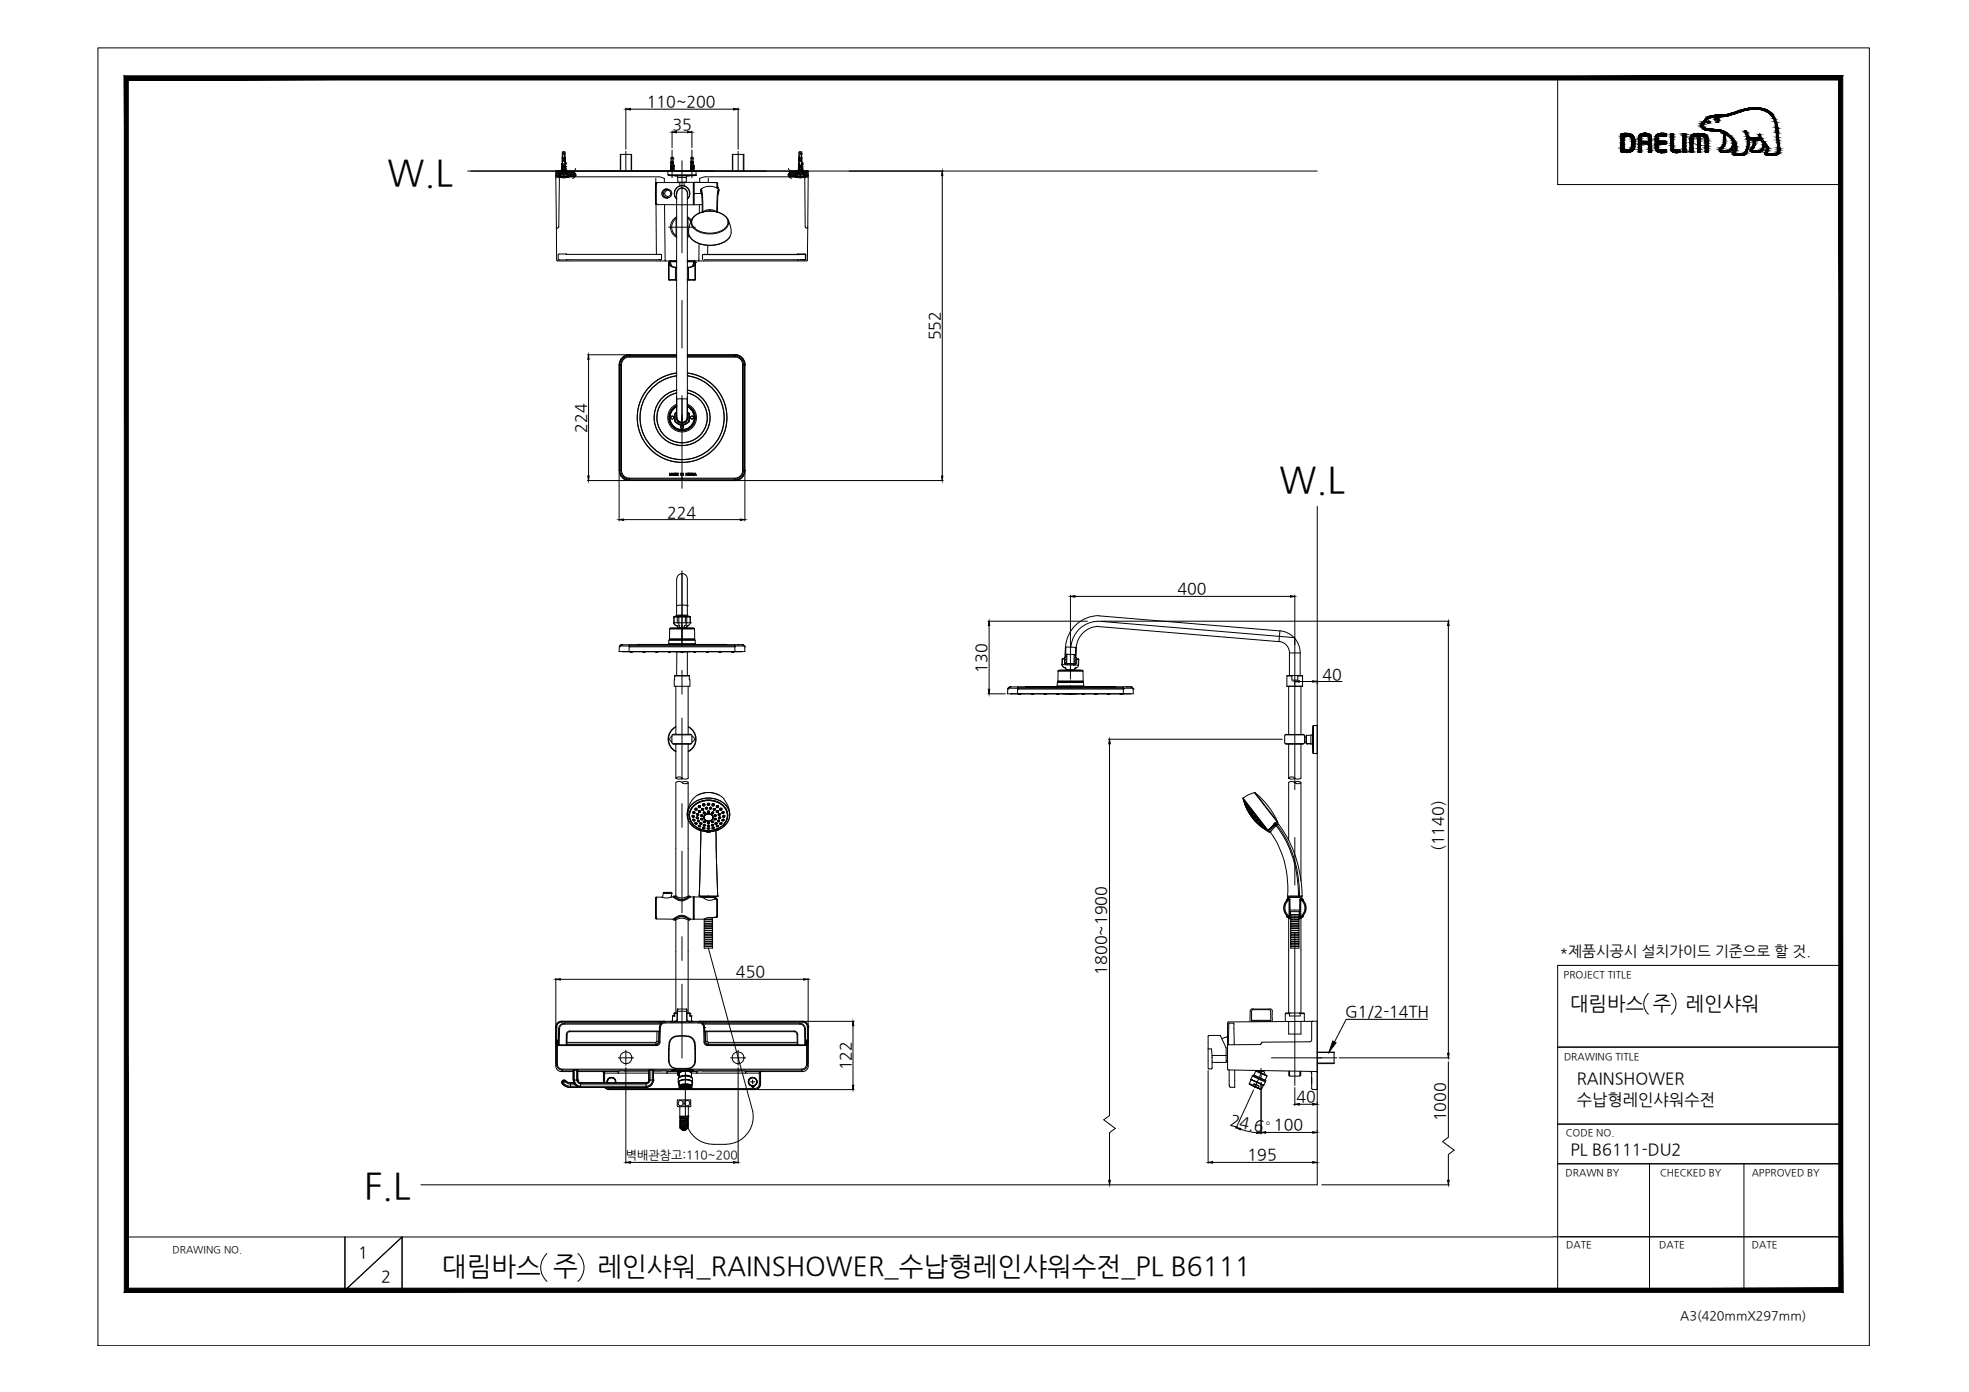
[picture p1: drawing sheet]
<svg xmlns="http://www.w3.org/2000/svg" width="420mm" height="297mm" viewBox="0 0 420 297" stroke-linecap="round" stroke-linejoin="round" font-family="sans-serif">
<defs><g id="words">
<g font-size="7.7">
<text x="82.7" y="39.5">W.L</text>
<text x="273" y="105">W.L</text>
<text x="77.7" y="255.5">F.L</text>
</g>
<g font-size="5.6">
<text x="94.3" y="272.2">대림바스 주</text>
<text x="127.5" y="272.2">레인샤워_RAINSHOWER_수납형레인샤워수전_PL B6111</text>
</g>
<g font-size="4.2">
<text x="335.1" y="215.4">대림바스 주</text>
<text x="359.8" y="215.4">레인샤워</text>
</g>
<g font-size="3.5">
<text x="336.5" y="231.4">RAINSHOWER</text>
<text x="336.5" y="235.8">수납형레인샤워수전</text>
<text x="335.1" y="246.4">PL B6111-DU2</text>
<text x="76.4" y="268.5">1</text>
<text x="81.3" y="273.6">2</text>
</g>
<g font-size="3.4">
<text x="138" y="22.9">110~200</text>
<text x="143.5" y="27.7">35</text>
<text x="200.6" y="72.7" transform="rotate(-90 200.6 72.7)">552</text>
<text x="125.2" y="92.3" transform="rotate(-90 125.2 92.3)">224</text>
<text x="142.4" y="110.5">224</text>
<text x="251.2" y="126.8">400</text>
<text x="210.6" y="143.6" transform="rotate(-90 210.6 143.6)">130</text>
<text x="282.2" y="145">40</text>
<text x="308" y="181.6" transform="rotate(-90 308 181.6)">(1140)</text>
<text x="157" y="208.5">450</text>
<text x="236.1" y="208" transform="rotate(-90 236.1 208)">1800~1900</text>
<text x="287" y="217.1">G1/2-14TH</text>
<text x="181.6" y="228.4" transform="rotate(-90 181.6 228.4)">122</text>
<text x="276.6" y="235.2">40</text>
<text x="308.4" y="239.3" transform="rotate(-90 308.4 239.3)">1000</text>
<text x="262.3" y="240" transform="rotate(12 262.3 240)">24.6°</text>
<text x="271.9" y="241.2">100</text>
<text x="266.2" y="247.6">195</text>
</g>
<text font-size="3.1" x="332.8" y="204">*제품시공시 설치가이드 기준으로 할 것.</text>
<text font-size="2.7" x="358.5" y="281.6">A3(420mmX297mm)</text>
<text font-size="2.6" x="133.5" y="247.3">벽배관참고:110~200</text>
<g font-size="2.1">
<text x="333.7" y="208.6">PROJECT TITLE</text>
<text x="333.7" y="226.2">DRAWING TITLE</text>
<text x="334.1" y="242.4">CODE NO.</text>
<text x="334.1" y="251">DRAWN BY</text>
<text x="354.2" y="251">CHECKED BY</text>
<text x="373.8" y="251">APPROVED BY</text>
<text x="36.8" y="267.4">DRAWING NO.</text>
<text x="334.2" y="266.4">DATE</text>
<text x="354.1" y="266.4">DATE</text>
<text x="373.8" y="266.4">DATE</text>
</g>
</g></defs>
<!-- layer: 0 -->
<g fill="none" stroke="#000" stroke-width=".21">
<path d="M20.9 10.2h378v277h-378zM332.4 16.6v22.8h60.4M99.8 36.5h181.3M118.6 37.5l.1 11.2M118.6 37.5h.1M118.6 37.5l.2 .2M118.8 36.5l-.2 .2M118.8 37.7h21.8l1.2 .4v.8M118.8 37.7h1M119 36.5l-.4 .4M119.2 36.5l-.6 .6M119.3 37.7h.1"/>
<path d="M119.4 37.6l-.1 .1M119.5 36.5l-.9 .9M119.5 37.6h.1M119.5 37.5v.1M119.5 37.3l-.4 .4M119.5 37.1l-.6 .6M119.7 36.5l-1.1 1.1M119.8 36.5h-1.2v1M119.9 36.5l-1.2 1.2M120 36.8l-.1 .1M120 36.5v.4h-.5v.7M120 36.6l-.3 .3"/>
<path d="M120.6 36.5v.4h.5v.7h-1.6M120.7 36.5l-.1 .2M120.9 36.5l-.3 .4M121.1 37.6h.1M121.1 36.5l-.4 .4M121.2 37.7l-1.8-.1-.2 10.8-.2 .3h-.3M121.2 37.7h.1M121.4 36.5l-.5 .4M121.6 36.5l-.5 .6M121.8 36.5l-.7 .8M122 36.5l-.9 1M122.2 36.5l-1.1 1.1"/>
<path d="M122.5 36.5l-1.3 1.2M122.6 36.8l-.9 .9M122.6 36.6l-1.2 1.1M122.7 36.9l-.8 .8M122.8 37.1l-.7 .6M122.9 37.2l-.6 .5M122.9 37.4l-.4 .3M133.5 23v8.8M134.5 23.3h22M139.9 39.3v4.1M139.9 39.1v4.4M139.9 39.2h.1"/>
<path d="M139.9 39.3h.1M139.9 38.1v.9M140 39l7.9-.1v4.8h-7.9M140 39v4.7M140 39l-.1 .1M143.4 28v3.5M144.3 28.2h2.4M145.5 34.3v19.6M147.6 28v3.5M148 38.9v4.7M148 39v4.6M148 39.3h.1"/>
<path d="M148.1 38.9v.1M151.2 38.1l-.1 .8M152.9 39l-4.8-.1v4.8h1.7M153 39v1M153 39l.1 .1M153.1 39.2v.9M153.1 39.2v.8M157.5 23v8.8M168.2 37.2l.5 .5M168.2 37.4l.3 .3M168.3 37.1l.7 .6M168.4 36.9l.8 .8"/>
<path d="M168.5 36.8l.9 .9M168.5 36.6l1.1 1.1M168.6 36.5l1.2 1.2M168.9 36.5l1 1.1M169.1 36.5l.9 1M169.3 36.5l.7 .8M169.5 36.5l.5 .6M169.7 36.5l.4 .4M169.8 37.7h.1M169.9 36.5l.4 .4M170 37.6h.1M170.1 36.5l.4 .4"/>
<path d="M170.3 36.5l.2 .2M170.5 36.5v.4h-.5v.7h1.6v-.7h-.5v-.4M171.1 36.6l.3 .3M171.1 36.8l.1 .1M171.2 36.5l1.2 1.2M171.3 37.7h1h-21.8l-1.2 .4v.8M171.3 36.5h1.2v1M171.4 36.5l1.1 1.1M171.6 37.1l.6 .6M171.6 37.3l.4 .4M171.6 37.5v.1M171.6 37.6h.1"/>
<path d="M171.6 36.5l.9 .9M171.7 37.6l-1.8 .1M171.7 37.6l.1 .1M171.7 37.6v.1M171.7 37.7l.1 10.7 .2 .3h.4M171.7 37.7h.1M171.9 36.5l.6 .6M172.1 36.5l.4 .4M172.3 36.5l.2 .2M172.5 37.5l-.1 11.2M172.5 37.5l-.2 .2M201.1 37.5v64.1"/>
<path d="M368.5 32.5h.1M118.7 48.7l.1 6.8M118.8 55.5l.2 .1M118.9 55.7h23M120.8 54.2h-1.6l-.1 1.1 .2 .2 1.7-.1M120.8 54.2l19.9 .1M120.8 54.2l.1 .1M139.9 43.4h.1M139.9 43.5l.1 .1M140 43.6l.1 10.7M140.7 54.3l.5 .1v.9l-.2 .1h-20.2M140.7 54.2v.1"/>
<path d="M141 55.4h.1M141.8 41.3h.1M141.8 43.7l.1 12M141.9 55.7h2.5M142.2 42.2h.3M142.2 40.4h.3M142.2 40.4h-.4M142.4 40.4a.91 .91 0 0 0-1.1 .8 .91 .91 0 0 0 .9 1h-.2M142.6 56h.1M142.6 42.1l-.2 .1M142.6 56v3.7h1.8M142.6 56h.4"/>
<path d="M142.7 59.6l.1 .1M142.7 56l.1 .3a1.19 1.19 0 0 0 1.3 .8l.1 2.7M142.7 40.4a1 1 0 0 0-1.5 .8 1 1 0 0 0 1.4 1M142.8 59.8h1.6M142.8 56.5v3.2M142.8 59.6l.1 .1M142.8 56h.1M142.8 56l.2 .5M142.9 55.7h.1M142.9 56v.5M142.9 55.7h1.5M143 55.7l.4 1.1"/>
<path d="M143 56.5l.4 .3 1 .2M143 55.9h1.4M144 40.7v1.2M144 41.7l.4 .7M144 40.8a1.63 1.63 0 0 1 1.5-1.2 1.63 1.63 0 0 1 1.6 1.2M144.1 57.1h.3M144.3 46.6v3.7M144.3 46.6a2.22 2.22 0 0 0 0 3.7M144.4 41.3v.1M144.4 41.3a1.16 1.16 0 0 1 1.2-1.2 1.16 1.16 0 0 1 1.1 1.3M144.4 46.3a2.48 2.48 0 0 0 0 4.4M144.4 42.5a1.67 1.67 0 0 1 0-2.4 1.67 1.67 0 0 1 2.3 0 1.67 1.67 0 0 1 0 2.4"/>
<path d="M144.6 40.6a1.12 1.12 0 0 1 1.3-.4 1.12 1.12 0 0 1 .8 1.1v47.9a1.12 1.12 0 0 1-1.2 1.1 1.12 1.12 0 0 1-1.1-1.2v-47.8zM146.7 42.4h.1M146.7 59.8h1.6M146.7 55.7h2.4M146.7 59.7h1.7M146.7 55.7h1.5M146.7 55.9h1.4M146.8 46.6l.6 .7M146.8 46.4v3.9M146.8 46.3l.7 .7M146.9 57.1v2.6M146.9 49.6a2.7 2.7 0 0 0 2.3 2.4 6 6 0 0 0 6.5-1.5"/>
<path d="M146.9 57.1h-.2M147 59.7l-.1 .1M147 50.1l-.2 .2M147.1 40.7v1.2M147.1 41.7l-.4 .7M147.1 50.4l-.4 .3M147.2 50.6l1.1 1M147.7 46.7a5.8 5.8 0 0 0-.8 2.9M148 46.3a5.3 5.3 0 0 1 7.1 .2l.2 .2a1.79 1.79 0 0 1-.9 2.5 5.7 5.7 0 0 1-6.3-.4 1.66 1.66 0 0 1-.1-2.5zM148 43.4h.1M148 56h.4M148.1 55.8l-.4 1"/>
<path d="M148.1 43.6v.1M148.1 56v.5M148.1 41.3h1.5M148.1 55.7v.1M148.2 55.7h-.1M148.2 55.7h.1M148.2 56h.1M148.3 46.1a5.3 5.3 0 0 1 6.7 .4 1.74 1.74 0 0 1-.8 2.6 5.3 5.3 0 0 1-6.3-.8 1.59 1.59 0 0 1 .4-2.2zM148.3 56a1.23 1.23 0 0 1-1.6 1M148.3 56.5l-.1 3.2M148.3 56.5a1.58 1.58 0 0 1-1.3 .6M148.3 51.6a6.7 6.7 0 0 0 6.3 0"/>
<path d="M148.4 56l-.1 .5M148.4 59.6l-.1 .1M148.4 56h.1M148.4 56v3.7M149.1 55.7h23M149.2 52l-.1 3.7M149.3 43.7l-.1 1.8M149.5 40.5l.3 1.1M149.5 40.5l.3 1.6M149.5 40.5h.1M149.5 40.8l.3 .7M149.6 40.3l-.1 .2"/>
<path d="M149.6 40.3l.3 1.2 .1 3.7M149.6 40.3a3.4 3.4 0 0 1 3.7 0M149.8 42v3.3M150 45.2h-.1M150 45.2h.1M150 54.3l-.1 .1v.9l.1 .1M150.4 55.4h19.8M150.4 54.2v.1M151 52.3v2M151.5 44.8h-.8l-.7 .4M151.5 44.8h.8l.6 .4M151.5 44.8v.2"/>
<path d="M152.8 40h.1M152.9 45.2h.1M152.9 40l.2 .1M152.9 40v.1M153.1 45.2h.1M153.1 40.1h.1M153.1 42v3.3l-.2-.1M153.2 41.2v.1M153.3 40.3l.1 .2M153.3 40.3l-.2 1.2-.2 3.7M153.4 40.5l-.3 1.6M153.4 40.5l-.2 1.1"/>
<path d="M155.2 46.7a5.8 5.8 0 0 1 .8 2.9M155.7 50.6l-1.1 1M156 49.6l-.3 .9M170.1 55.4l.1 .1M170.2 54.2h1.7v1.1l-.1 .2M170.2 55.5h.1M170.2 54.2l-.7 .1M170.2 54.2l-.1 .1M170.2 55.5h1.6M170.7 55.4h1M171.7 54.3h-21.7M171.7 54.2l.2 .2"/>
<path d="M171.8 55.5h.1M171.9 54.5v.7l-.2 .2M172.3 55.5l-.2 .1M172.4 48.7l-.1 6.8M125.3 75.7h8.5M125.6 76.7v24.9M132.2 77.9h.1M132.2 77.9v22.5M132.2 77.9h.4v22.5h-.4M132.4 77.9v22.5M134.3 75.7h.1M134.3 75.8h.1"/>
<path d="M134.3 75.7v.5h10.1M134.3 75.8h10.1M134.3 75.7h10.1M134.3 75.8a2.05 2.05 0 0 0-2.1 2M134.3 75.7a2.14 2.14 0 0 0-2.1 2.1M134.3 76.2a1.67 1.67 0 0 0-1.7 1.6M144.4 76h-10.1a1.84 1.84 0 0 0-1.9 1.8M144.4 75.7h-10.1M144.4 79.6a9.6 9.6 0 0 0-7 14.6 9.6 9.6 0 0 0 16.3 0 9.6 9.6 0 0 0-7-14.6M144.4 79.6a9.5 9.5 0 0 0-6.9 14.6 9.5 9.5 0 0 0 16.1 0 9.5 9.5 0 0 0-6.9-14.6M145.5 64.1v10.2M146.7 76h10.1a1.84 1.84 0 0 1 1.9 1.8"/>
<path d="M146.7 75.7h10.1M146.7 75.8h10.1M156.8 75.7h.1M156.8 75.8h.1M156.8 75.7v.5h-10.1M156.8 76.2a1.67 1.67 0 0 1 1.7 1.6M156.8 75.7a2.14 2.14 0 0 1 2.1 2.1M156.8 75.8a2.05 2.05 0 0 1 2.1 2M156.9 75.7a2.14 2.14 0 0 1 2.1 2.1M158.6 77.9v22.5M158.8 77.9h.1M158.8 77.9v22.5"/>
<path d="M158.9 77.9h.1M158.9 77.9h-.5v22.5h.5M158.9 77.9v22.5M158.9 77.8v.1M158.9 77.8v22.6M143.5 87.4l.9-.7a2.67 2.67 0 0 0-.9 4 2.67 2.67 0 0 0 4.1 0 2.67 2.67 0 0 0-.9-4 2.69 2.69 0 0 1 1.2 3.7 2.69 2.69 0 0 1-3.9 .9 2.69 2.69 0 0 1-.5-3.9zM144 89.8l.1 .3M144 88.4v1.4M144 89.8h.1M144 88.4h.1M144 88.7v.8M144.1 89.8l.1 .2"/>
<path d="M144.1 88.4v1.4M144.1 88.1l-.1 .3M144.2 88.2l-.1 .2M144.2 90l-.1 .1 1.3 .7M144.2 90l1.2 .8M144.4 88l-.3 .1 .1 .1M144.4 88.1l-.2 .1M144.4 86.3a3.1 3.1 0 0 0-1.3 4.7 3.1 3.1 0 0 0 4.9 0 3.1 3.1 0 0 0-1.3-4.7M144.4 80.2a9 9 0 0 0-6.4 13.7 9 9 0 0 0 15.1 0 9 9 0 0 0-6.4-13.7M144.4 83.9a5.4 5.4 0 0 0-3.3 8.2 5.4 5.4 0 0 0 8.9 0 5.4 5.4 0 0 0-3.3-8.2M144.4 83.8a5.4 5.4 0 0 0-3.3 8.3 5.4 5.4 0 0 0 8.9 0 5.4 5.4 0 0 0-3.3-8.3M144.4 86.8a2.56 2.56 0 0 0-.8 3.9 2.56 2.56 0 0 0 3.9 0 2.56 2.56 0 0 0-.8-3.9"/>
<path d="M144.4 83.3a5.9 5.9 0 0 0-3.8 9.1 5.9 5.9 0 0 0 9.9 0 5.9 5.9 0 0 0-3.8-9.1M144.4 83.2a6 6 0 0 0-3.8 9.2 6 6 0 0 0 9.9 0 6 6 0 0 0-3.8-9.2M144.4 86.5a2.82 2.82 0 0 0-1.1 4.3 2.82 2.82 0 0 0 4.5 0 2.82 2.82 0 0 0-1.1-4.3M144.4 88.6a1.25 1.25 0 0 0 1.1 1.8 1.25 1.25 0 0 0 1.2-1.8M144.4 90.3l.7 .4M144.4 89.1a1.12 1.12 0 0 0 1.1 1.1 1.12 1.12 0 0 0 1.2-1.1M144.4 85.2h2.3M144.4 89a1.12 1.12 0 0 0 1.1 1.1 1.12 1.12 0 0 0 1.2-1.1M145.4 90.8h.3M145.4 90.7h.3M145.5 84.4v19.8M145.7 90.7l1.2-.7v.1z"/>
<path d="M146.7 88l.2 .1h-.2M146.7 90.3l-.7 .4M146.9 88.2l.1 .2M147 88.1l.1 .3M147 88.4h.1v1.4h-.1zM147 89.8l-.1 .2M147.1 88.7v.8M147.1 89.8l-.1 .3M125.3 102.5h8.5M132.1 100.9v10.2M132.2 100.4a2.14 2.14 0 0 0 2.1 2.1M132.2 100.4h.1"/>
<path d="M132.2 100.4a2.05 2.05 0 0 0 2.1 2M132.4 100.4a1.84 1.84 0 0 0 1.9 1.8h22.5a1.84 1.84 0 0 0 1.9-1.8M132.6 100.4a1.67 1.67 0 0 0 1.7 1.6M133.1 110.9h24.9M134.3 102.5h.1M134.3 102.4h.1M134.3 102.5h67M134.3 102.5h22.5M134.3 102.4h22.5M134.3 102h22.5M134.3 102v.5M142.9 101l.2 .4 .2-.4v.4l-.1-.3-.1 .3-.2-.3v.3z"/>
<path d="M143.5 101.3h.2l-.1-.3-.2 .4 .2-.4 .2 .4M143.5 101.3l.2 .1M143.7 101.4h.1M143.9 101h.4l-.1 .4h-.3zM143.9 101h.3l-.1 .4h-.2zM144.2 101.4h.1M144.2 101.1h.1M144.3 101h.4h-.3v.1h.3l-.3 .1v.2h.3h-.4zM145.3 101v.4zM145.4 101l.3 .4 .1-.4v.4l-.3-.4-.1 .4zM146.4 101v.2l.3-.2-.2 .1 .2 .3-.2-.2-.1 .2zM146.8 101.1l.3-.1 .1 .3-.1 .1-.3-.1z"/>
<path d="M146.9 101l.2 .1v.3h-.2zM147.2 101v.1M147.2 101.3v.1M147.3 101.2h.2l.1 .2h.5h-.3v-.2h.3l-.3-.2h.3h-.4v.4M147.6 101.2l.1 .2M147.6 101.1h.1M147.6 101.1l-.3-.1v.4v-.4l.3 .1M147.6 101.1l-.1 .1M147.6 101.1l-.3 .1M148.3 101.3h.2l-.1-.3-.2 .4 .2-.4 .2 .4-.3-.1M156.8 102.5h.1M156.8 102.4h.1"/>
<path d="M156.8 102v.5M158.5 100.4a1.67 1.67 0 0 1-1.7 1.6M158.8 100.4h.1M158.9 100.4a2.05 2.05 0 0 1-2.1 2M158.9 100.4h.1M158.9 100.4a2.14 2.14 0 0 1-2.1 2.1M158.9 100.9v10.2M159 100.4a2.07 2.07 0 0 1-2.2 2.1M132.2 138h.1M132.2 138l-.1 1h26.8v-1M132.2 137.9h2.1M132.3 137.8l-.1 .2"/>
<path d="M132.6 137.6h.1M132.6 137.6h1.7M132.6 137.6h.2M132.6 137.6h-.1M132.6 137.6l-.4 .3M132.7 137.6h.1M132.9 139h25.3M134.3 137.9h.1M134.3 138h.1M134.3 139v.1M134.3 137.6h22.5M134.3 137.9h22.5"/>
<path d="M134.3 138h22.5M134.3 138l-.1 1M134.3 137.8v.2M134.3 137.6h.1M134.5 139.1h.1M134.6 139.2h.3M134.6 139.1h.3M134.7 139.1h.1M134.7 139.1v.1M135 139.1h.1M136 137.5l-.1 .1M136.3 137.5l18.8 .1"/>
<path d="M136.3 137.5l-.3 .1M137.2 139.1h.1M137.2 139.1h.4M137.3 139.2h.3M137.4 139.1h.1M137.4 139.1v.1M137.7 139.1h.1M139.9 139.1h.1M139.9 139.1h.4M140 139.2h.3M140.1 139.1h.1M140.1 139.1v.1"/>
<path d="M140.3 139.1h.1M140.4 139.1h-.1M140.4 139.1h.1M142.6 139.1h.1M142.6 139.1h.4M142.7 139.1h.1M142.7 139.2h.3M142.7 137.3v.2M142.7 136.6v.7h5.7l-.1-.7M142.7 136.6h5.6M142.8 136.6h5.5M142.8 139.1h.1"/>
<path d="M142.8 139.1v.1M142.9 136.3v.1M142.9 136.4h5.3M142.9 134.2h5.3M142.9 136.4h.1M142.9 134.1h5.2l.1 2.2M142.9 134.1v2.2M143 134.1h-.1M143 134.1h5.1M143 139.1h.1M143.1 139.1h-.1M143.1 134h.3"/>
<path d="M143.1 139.1h.1M143.2 134l-.2 .1M143.2 136.4v.1M143.8 132.9a.51 .51 0 0 0 .5 .5M143.8 131.7v1.2h.7M143.8 131.7h3.5M143.9 131.5v1.6l.4 .4M144.2 131.5l1-.1 1.6 .1M144.3 131.5v-.2l.6-.1 1.9 .1v.2M144.3 133.5h.1M144.3 133.5l.2 .1M144.4 131.5h1.1z"/>
<path d="M144.4 129.3l.5-.2 1.8 .2M144.4 123.5v7.8M144.4 123.5a1.12 1.12 0 0 1 1.1-1.1 1.12 1.12 0 0 1 1.2 1.1M144.4 139.1h.1M144.4 139.1h.9M144.4 139.1v5.1M144.4 139l1 .1M144.5 133.6h.1M144.5 132.9h.4M144.5 133.6l.2 .4M144.5 131.7v1.2M144.7 131.5l-.1 .1"/>
<path d="M144.7 134h.1M144.7 134h1.7M144.7 134h-.1M144.9 132.9v.6M144.9 132.9h1.3M144.9 131.5v1.4M144.9 133.5l.2 .1zM145.2 134h.1M145.2 134h.3M145.3 139.1h.1M145.4 139.2h.3M145.5 131.5h1.2"/>
<path d="M145.5 136.4h.1M145.5 139.1h.1M145.5 136.5h.1M145.5 121.8v15.8M145.5 139.1v.1M145.6 133.4v.1M145.7 139.1h.9l.1 5.1M145.7 139.1h-.3M145.8 139.1h-.1M145.8 134h.1M145.8 139.1h.1M146 133.5h.2z"/>
<path d="M146.2 132.9h.3M146.2 131.5v1.4M146.4 134h.1M146.5 131.5l.1 .1M146.5 133.6h.1M146.5 132.9l-.3 .6M146.5 133.6l-.1 .4M146.5 132.9h.8M146.5 131.7v1.2M146.7 139l-1 .1M146.7 129.3h.1M146.7 123.5v7.8"/>
<path d="M146.8 133.5h.1M146.8 133.5l-.3 .1M147.2 131.5l.1 .1M147.2 131.5l-3.4 .1M147.3 131.7v1.2M147.3 132.9a.58 .58 0 0 1-.5 .5M147.3 132.9h.1M147.9 136.4v.1M147.9 134h.1M148 134l.1 .1M148 139.1h.1M148 139.1h.4"/>
<path d="M148.1 139.1h.1M148.1 139.2h.3M148.2 136.4h.1M148.2 139.1h.1M148.2 136.3v.1M148.2 139.1v.1M148.4 137.3v.2M148.4 139.1h.1M148.5 139.1h.1M150.7 139.1h.1M150.8 139.2h.3M150.9 139.1h.1"/>
<path d="M150.9 139.1v.1M151.1 139.1h.1M151.2 139.1h-.4M151.2 139.1h.1M153.4 139.1h.1M153.4 139.1h.4M153.5 139.1h.1M153.5 139.2h.3M153.7 139.1h.1M153.7 139.1v.1M153.9 139.1h.1M155.1 137.5l.1 .1"/>
<path d="M156.1 139.1h.1M156.2 139.1h.1M156.2 139.1h.3M156.2 139.2h.3M156.4 139.1h.1M156.4 139.1v.1M156.5 139.1h.1M156.6 139.1h-.1M156.6 139.1h.1M156.8 137.6h1.6M156.8 137.9h2.1M156.8 137.9h.1"/>
<path d="M156.8 138h.1M156.8 137.6h-22.5v.4M156.8 137.6v.3M156.8 139v.1M156.8 138v1M156.8 137.6h.1M156.8 137.8v.2M157.4 137.6h.4M157.4 137.6h.1M157.8 137.6h.1M158.2 137.6h.2M158.3 137.6h.1"/>
<path d="M158.4 137.6h.2M158.5 137.6h.1M158.6 137.6l.3 .3M158.9 137.8v.2M158.9 138h.1M210.8 132.6h21.3M211.1 133.5v13.6M227.4 138.1l-.1 1.8M227.4 138.1h2.2M227.4 138.1l-.1 2.1M227.4 140l-.1 .2M227.4 138a7.1 7.1 0 0 1 7.1-6.6l38.6 3.2-.2 2.3-38.5-3.2a4.8 4.8 0 0 0-4.7 4.4"/>
<path d="M227.4 138.1v1.7M227.7 140l-.6 .5-.4 .1M227.7 139.6l-.3 .3M227.7 139.6l1.5 .1M227.7 139.6l-.1 2M228.4 127v17.9M229.2 139.7v2M229.2 139.6l.3 .4M229.4 127.3h46M229.4 139.8l-.2 .2M229.6 138.1l-.1 1.8M229.6 138.1v1.9"/>
<path d="M229.6 138.1v2.2M234.9 132.6h74.4M272.9 136.9a2.43 2.43 0 0 1 2.3 2.4M273.1 134.6a4.7 4.7 0 0 1 4.3 4.7M276.3 136.1l-41.8-3.5a5.9 5.9 0 0 0-6 5.5M276.3 127v10.6M309.1 133.5v91.3M143.4 158.4l.3 .4M143.7 158.8h.2M143.9 156.7a.41 .41 0 0 0-.5 .3v1.4M144 144.2h3.1l.1 2.2h-3.3zM144 144.2h3.1"/>
<path d="M144.2 146.4v10.3M144.2 158.8v7.2M146.8 146.4v10.3M146.8 158.8v7.2M147 156.7h.3M147 158.8h.3M147.3 156.7l.4 .3-.1 1.4M147.7 158.4l-.4 .4M210.8 148.1h3.7M215 147h.1M215 147v1.1h26.8v-1.1M215.1 146.9h2.1"/>
<path d="M215.2 146.8l-.1 .2M215.3 146.7l-.2 .2M215.5 146.6h.2M215.5 146.6h1.7M215.5 146.6l-.1 .1M215.5 146.6h-.1M215.6 146.6h.1M215.7 148.1h.1M217.2 148.1h.1M217.2 146.9h.1M217.2 147h.1M217.2 146.6h22.5"/>
<path d="M217.2 146.7h22.5M217.2 146.7v.3M217.2 146.9h22.5M217.2 147h22.5M217.2 147l-.1 1.1M217.2 146.8v.2M217.2 146.6h.1M217.3 148.1h.1M217.4 148.1h.4M217.4 148.1h.1M217.6 148.1h.1M217.8 148.1h.1"/>
<path d="M217.9 148.1h-.1M219.1 146.5h18.6M219.2 146.5h-.4M220.1 148.1h.1M220.1 148.1h.4M220.3 148.1h.1M220.6 148.1h-.1M222.8 148.1h.1M222.8 148.1h.4zM223 148.1h.1M223.3 148.1h-.1M225.5 148.1h.1"/>
<path d="M225.6 146.3l-.1 .2M225.6 145.6h5.6l.1 .8h-5.7zM225.7 145.6h5.5M225.7 148.1h.1M225.7 145.3l.1 .1M225.8 145.4h.1M225.8 143.1h5.2M225.8 145.4h5.2M225.8 143.1v.1M225.9 143.1h-.1M225.9 148.1h.1M225.9 148.1h-.4h.4"/>
<path d="M226 148.1h.1M226.1 143h-.2M226.1 145.5h.1M226.1 145.4v.1M226.1 145.5h4.6M226.6 141.8l.2 .4 .3 .2M226.6 141.8h.8M226.7 148.1h1.5M226.8 140.5l-.1 1.5 .4 .4M227.1 142.4h.1M227.1 142.4l.2 .2M227.1 140.6h-.5v1.2"/>
<path d="M227.2 140.3v1.3l.4-.4M227.3 140.2l-.1 .1M227.3 142.6h.1M227.3 142.6l.3 .4M227.3 148.1h1M227.4 141.8l.3 .1M227.4 141.7v.1M227.6 143h.1M227.6 143h1.7M227.6 142.9l-.1 .1M227.6 141.6l-.1 .1M227.6 141.6l1.6 .1"/>
<path d="M227.7 140.6l-.6 .5M227.7 141.9h1.4M227.7 141.7v.2M228.1 143h.1M228.1 143l-2.1 .1M228.1 143l.3 .1M228.2 148.1h.1M228.2 148.1h.4M228.4 148.1h.1M228.4 146.6h.1M228.4 143h.1M228.4 145.3v.3"/>
<path d="M228.4 146.4v.2M228.4 142.4l.1 .1M228.6 148.1h.1M228.7 148.1h-.1M228.7 143h.1M228.7 143l2.1 .1M228.7 143l-.1 .1M229.1 141.9h.3M229.1 141.7v.2M229.2 141.7h.1M229.3 142.9v.1M229.3 143h.1"/>
<path d="M229.3 142.6h.1M229.3 142.6v.4M229.4 141.9l.7 .1M229.4 141.7v.2M229.5 140.2l-.3 .4M229.5 140.3h.1M229.5 140.1v.2M229.6 148.1h-1M229.6 142.5h.1M229.6 142.5l-.3 .1M229.6 140.3l.1 .1-.1 1.2-.1 .1-2.4-.2M229.6 140.3v1.4"/>
<path d="M229.6 141.2l-.4 .5M229.7 140.7h.5M230 140.6h-.3l-.5 .6M230 140.6l.2 .1M230.1 140.6l.1 .1M230.1 142h.1M230.1 148.1h-1.5M230.1 140.7v1.3M230.2 142a.58 .58 0 0 1-.6 .5M230.2 140.7v1.3M230.7 145.4v.1M230.7 145.5h.1"/>
<path d="M230.8 143h.2M230.9 148.1h.1M230.9 148.1h.4M231 148.1h.1M231 143.1h.1M231.1 143.1v.1M231.1 143.2h-5.3l-.1 2.2M231.1 143.2v2.2l-5.4-.1M231.1 148.1h.1M231.1 145.3v.1M231.3 146.3v.2M231.3 148.1h.1"/>
<path d="M231.4 148.1h-.1M233.6 148.1h.1M233.6 148.1h.4M233.8 148.1h.1M234 148.1h.1M234.1 148.1h.1M236.3 148.1h.1M236.3 148.1h.4M236.5 157.7h37.1M236.5 148.1h.1M236.8 158.7v79.4l-1.3 .8 2.5 1.9-1.2 .9v10.2M236.8 148.1h-.1"/>
<path d="M237.7 146.5h.3M238 146.5h.1M239 148.1h.1M239 148.1h.4M239.1 148.1h.1M239.3 148.1h.1M239.5 148.1h-.1M239.7 148.1h.1M239.7 146.6h1.6M239.7 146.9h.1M239.7 147h.1M239.7 146.7v.2"/>
<path d="M239.7 147v1.1M239.7 146.6h.1M239.7 146.8v.2M240.3 146.6h.1M240.3 146.6h.4M240.7 146.6h.1M241.1 148.1h.1M241.1 146.6h.2M241.2 146.6h.1M241.3 146.6l.2 .1M241.3 146.6h.2M241.4 146.6h.1"/>
<path d="M241.5 146.7l.2 .2h-2M241.8 146.8v.2M241.8 147h.1M274.1 158.4l.4 .4M274.5 158.8h3.5M274.5 156.7h3.5M274.5 156.7l-.4 .3v1.4M274.6 146.4h3.4M275 146.4v10.3M275 158.8v7.2M275.2 144.2v-4.9h2.2v4.9M276.3 146.4h.1"/>
<path d="M276.3 145.2v.8M277.3 145.4h2.8M277.6 146.4v10.3M277.6 158.8v7.2M278 156.7l.4 .3v1.4M278.4 158.4l-.4 .4M281.1 145.4h5.3M281.1 145.2v.8M144.2 167v24.3M144.3 167l.6-.2 .7 .2M144.3 165.9l.9-.1 .4 .2-.4 .2h-.6l-.3-.2zM145.6 166l.6 .3 .7-.3"/>
<path d="M145.7 166.9l.9-.1 .3 .2-.3 .2h-.7l-.3-.2zM146.8 167v24.2h.4M147.1 174l.3 1.1 .4 .7M147.1 174a3.7 3.7 0 0 1 4.1-3.3 3.7 3.7 0 0 1 4.1 3.3M147.1 173.7v.2zM147.1 173.6v.1M147.5 176l.8 .7 .9 .4M147.5 176a3.2 3.2 0 0 1 1.4-5.2 5.1 5.1 0 0 1 6.6 2.1 2.96 2.96 0 0 1-.7 3.1M147.7 174.2h.1M147.7 174h.1M147.7 174.3h.2M147.7 174.1v.1"/>
<path d="M147.7 174.1l.3 .1h-.3M147.8 172.1a4.7 4.7 0 0 1 7.2 .6 3.1 3.1 0 0 1-2.5 4.4 4.2 4.2 0 0 1-5.4-2.7 2.76 2.76 0 0 1 .7-2.3zM147.8 174.1h.1M147.8 172.2a4.6 4.6 0 0 1 7.1 .6 3 3 0 0 1-2.1 4.2 4.3 4.3 0 0 1-5.6-2.3 2.67 2.67 0 0 1 .6-2.5zM147.8 173.4h.1M147.9 174.9h.4v.2l-.3 .1zM147.9 174l-.2 .2M147.9 174l.3 .3-.3 .1-.2-.1M147.9 174.9v.2M147.9 174.9h.2l-.2 .2M147.9 174.9h-.1M147.9 174h.1"/>
<path d="M147.9 174.3v.1M147.9 170.5a5.2 5.2 0 0 0-1.3 3.4M147.9 174l.3 .3h-.3M147.9 174l-.2 .1M147.9 174l.2 .2-.2 .1M147.9 173.2v.2M147.9 173.2h.1M147.9 173.2h.2M148 173.3h.1M147.9 173.2l.2 .1-.2 .1M148 174.8h.1M148 175.1h-.1"/>
<path d="M148 174.9l.3 .2h-.4M148 174.9h-.1M148 174.9h.1M148 174.9l.2 .1-.1 .1M148.1 173.2l-.3 .2M148.1 173.2l.2 .1v.3h-.4l-.1-.2M148.1 173.2l.1 .3-.3-.1M148.1 173.1v.1M148.1 173.2l.1 .2-.2 .2M148.3 175.7v-.2h.2l.3 .2-.1 .2M148.3 175.7h.3l-.1 .1M148.4 175.5h.1"/>
<path d="M148.4 175.6h.3v.2M148.4 172.5h.3v.4h-.4v-.3M148.4 172.6h.1zM148.4 175.6l.3 .2h-.3M148.4 175.6l-.1 .1M148.4 175.7h.1M148.4 172.6h.1M148.4 172.5l-.1 .1M148.4 172.5h.1M148.4 175.8l-.1-.1 .4 .2M148.4 172.5h.2l.1 .3-.2 .1-.2-.3M148.5 172.5l.1 .1h-.3"/>
<path d="M148.5 175.8h.1M148.6 174.5h.1M148.7 174.4h.2l-.2 .1zM148.7 173.7v.1M148.7 173.8l.1 .2M148.7 175.8v.1M148.7 173.7h.2l.1 .1-.2 .1zM148.7 173.7h.1M148.7 174.4v.2zM148.7 172.5v.2l-.3 .1M148.7 174.3l.3 .3-.2 .1-.2-.2M148.7 174.3l-.1 .2"/>
<path d="M148.7 173.8h.2zM148.7 174.3l.2 .1 .1 .2-.4-.1M148.7 174.3h.1M148.8 174.3l.2 .2-.2 .1M148.8 175.2l.3 .1M148.8 174.6v.1M148.8 173.9v.1M148.8 175.1h.2l.1 .1-.2 .1zM148.8 175.2h.1M148.9 175l.2 .1v.2M148.9 173.6l.1 .2-.2 .1M148.9 175l.4 .2-.2 .2-.3-.2"/>
<path d="M148.9 175l-.1 .2M148.9 173.6l.2 .3-.3 .1M148.9 173.6l-.2 .2M148.9 173.7l.2 .2-.1 .1-.3-.2M148.9 173.7l-.2 .1M148.9 175l.3 .1-.1 .2M148.9 173.6v.1M149 169.6a5 5 0 0 1 4.4 0M149 175.1h.1M149 169.6l-1.1 .9M149 176.2h.5v.2h-.3M149 176.2v.1"/>
<path d="M149 176.2h.1M149 172v.2l.3 .2 .2-.1v-.3M149 176.3l.2 .1M149.1 172h.1M149.1 176.3l.1 .1M149.1 173.1l.3-.1 .1 .2-.1 .2h-.3M149.1 173.1v.3M149.1 173.1v.2l.2 .1 .2-.2-.1-.1M149.1 173.1h.3M149.1 176.2h.3v.2M149.1 176.2v.1M149.1 176.3l.2-.1v.2"/>
<path d="M149.1 176.2h.3v.1M149.1 173h.1M149.1 173.1h.3l-.3 .1zM149.1 176.3h.1M149.1 175.3v.1M149.1 173.3v.1M149.2 172l.1 .1zM149.3 173.1h.1M149.2 171.9l-.2 .1M149.2 177.1h.1M149.2 177.1l1.5 .4M149.2 171.9l.3 .1"/>
<path d="M149.2 171.9l.2 .1M149.2 176.3h.1M149.2 176.4h.1M149.2 171.9l.1 .2-.2-.1M149.2 171.9l-.1 .1M149.2 177.1a3.3 3.3 0 0 1-2.5-3.1 3.3 3.3 0 0 1 2.3-3.2 4.9 4.9 0 0 1 6.6 2.3 3.4 3.4 0 0 1-2.5 4M149.3 177.1h.1M149.4 173v.2l-.2 .1M149.4 175.8l-.1-.2h.2l.3 .1-.1 .2M149.4 175.6h.3l.1 .1-.4 .1zM149.4 175.6h.3v.2M149.4 175.6l.3 .1-.3 .1z"/>
<path d="M149.4 175.8l.3 .1M149.4 172v.3l-.3-.1v-.2M149.4 176.4h-.2M149.4 175.8h.1M149.4 173v.1M149.5 172l-.1 .2h-.4M149.5 175.7v.1zM149.5 171.9l-.1 .1M149.5 174.8l.1 .1M149.5 174.8h.1M149.5 177.3l-.3 13.9M149.5 174h.4"/>
<path d="M149.5 174.9h.4M149.5 177l-.3 14.2M149.6 174.8h.2h-.2M149.6 174h.1M149.6 174h-.1M149.6 174l.2 .1-.2-.1M149.6 174.8h.1M149.6 174h.2zM149.6 174.8h.2zM149.7 175.8l.1 .1M149.7 172.8h.1M149.8 174.6h-.3v.2"/>
<path d="M149.8 174.6l.2 .2-.1 .1h-.4M149.8 174.6l.1 .3M149.8 174.6l-.3 .2M149.8 172.6l-.1 .2 .1 .1h.3v-.3M149.8 172.6h.3M149.8 172.6l-.1 .2 .1 .1h.2l.1-.3M149.8 172.5h.1M149.8 172.5v.1M149.8 172.5l.3 .2h-.2zM149.8 172.6l.1 .1zM149.9 176.6l.3-.1 .2 .2-.1 .1-.3-.1M149.9 176.6l.1 .2"/>
<path d="M149.9 174v.1l-.1 .1-.3-.2M149.9 174.9h.1M149.9 173.9l-.1 .4M149.9 173.9h.1M149.9 174a.22 .22 0 0 1-.2 .3 .22 .22 0 0 1-.2-.3M150 176.6h-.1M150 176.6h.4l-.2 .2M150 176.6v.1M150 176.6h.2l.2 .1M150 171.6l.4 .1M150 171.5l-.1 .3M150 171.5v.1"/>
<path d="M150 176.7l.1-.1h.2l-.1 .2-.2-.1M150 176.7h.1M150.1 176h.3l.1 .2h-.3zM150.1 176.7h.1zM150.1 176h.3l.1 .1M150.1 172.6l-.1 .2h-.2M150.2 171.6h.1M150.1 175.5v-.1a.22 .22 0 0 1 .2-.2 .22 .22 0 0 1 .2 .3h-.3M150.1 173.3l.1 .4-.2-.2zM150.1 175.5h.1M150.1 172.6h.1M150.2 175.5h-.1"/>
<path d="M150.2 176.1l.1-.1 .1 .1-.2 .1zM150.2 173.3h.1M150.2 175.5v-.2l.2 .1-.2 .1M150.2 174.4l.3 .6 .7 .2M150.2 173.3l.3 .2M150.2 171.5l.2 .2-.2 .3-.1-.1-.1-.3M150.2 175.4h.1zM150.2 174.4h.1M150.2 171.5h.1M150.2 175.5h.1M150.2 173.3h-.1M150.2 175.2l.3 .2"/>
<path d="M150.2 171.5l-.2 .1M150.2 174.4a.97 .97 0 0 1 1-.8 .97 .97 0 0 1 .9 .8M150.2 174.4l.2 .5M150.3 173.4h.1M150.2 176.1h.2zM150.2 174.3v.1M150.2 173.3l.2 .1-.2 .1v-.2M150.2 171.5v.2l-.2-.1M150.2 176.2h.1M150.3 174l-.1 .4M150.4 171.7l-.5 .1M150.4 171.7l-.2 .3-.3-.2"/>
<path d="M150.4 173.9a1.01 1.01 0 0 1 1.2-.2 1.01 1.01 0 0 1 .5 1.1 1.02 1.02 0 0 1-1.2 .5 1.02 1.02 0 0 1-.7-1.2zM150.4 171.6h.1M150.5 173.4v.1M150.5 173.5l-.3 .1M150.5 175.4l-.3-.1-.1 .1v.1M150.5 175.4l-.3 .1M150.5 173.4l-.3 .2M150.5 173.5l-.1 .2h-.2M150.5 176.1l.1 .1M150.5 173.9a.81 .81 0 0 1 1.3 0 .81 .81 0 0 1-.3 1.2 .79 .79 0 0 1-1-.1 .79 .79 0 0 1 0-1.1zM150.6 172.5h-.1M150.7 172.3l-.2 .1 .1 .2 .2 .1 .2-.3"/>
<path d="M150.7 172.3l.3 .1M150.8 172.4h.1M150.7 172.3h.1M150.7 172.3l.2 .1-.2 .1v-.2M150.7 177.5h.9M150.7 177.5l.2 .1M150.8 177.5h.1M150.9 177.5h.3M150.9 177.5h.1M150.9 176.8l.3-.2 .3 .2M150.9 176.8l.2 .1M150.9 172.4l-.2-.1-.2 .2"/>
<path d="M150.9 172.4l-.1 .3-.3-.2M150.9 177.6h.6M150.9 171.6h.6M150.9 176.8l.3-.1 .3 .1M150.9 172.4l-.1 .2-.2-.1M150.9 175.5l.2 .3M150.9 175.5h.5M150.9 176.2l.3 .2M151 175.5h.1M151 176.7h.3a.17 .17 0 0 1-.1 .2 .17 .17 0 0 1-.2-.2zM151 176.1h.4v.1l-.4 .1zM151 173.3h.3"/>
<path d="M151 175.5h.3M151 176.2h-.1M151 176.2l.2-.1 .2 .1M151 173.3h.4M151 175.5h.4M151 172.4h-.1M151 173.3h.1M151.1 171.4l.1 .2 .1-.2M151.1 176.8l.1-.1 .1 .1M151.1 171.4l-.2 .2M151.1 171.5l-.2 .1 .3 .2h.1v-.3M151.1 176.2h.2l-.1 .1z"/>
<path d="M151.1 171.4h.1M151.1 171.4h.2M151.1 176.8v.1M151.1 173.1l-.2 .1a.24 .24 0 0 0 .3 .3 .24 .24 0 0 0 .2-.3l-.2-.1M151.1 171.5h.1zM151.1 173.1l-.1 .2M151.1 173.2h.1zM151.1 173h.1M151.1 175.7h.1M151.1 175.8h.1M151.1 173.1l-.1 .1 .2 .1 .1-.1-.1-.1M151.1 175.7l-.1-.1 .2-.1 .1 .1-.1 .2"/>
<path d="M151.2 175.7v.1M151.1 176.2h.1M151.1 176.8h.1M151.2 177.5v.1M151.2 176.3v.1M151.2 176.3h.1M151.2 173.1l.2 .1-.1 .1M151.2 173h-.1M151.3 171.4l.1 .1a.28 .28 0 0 1-.1 .4 .28 .28 0 0 1-.4-.3M151.3 176.8v.1M151.3 171.4h.1M151.3 175.5l.1 .2-.2 .1"/>
<path d="M151.4 173.3h.1M151.4 176.2h.1M151.4 175.5v.2l-.2 .1M151.4 176.2l-.2 .2M151.4 175.5h-.1M151.4 172.4l.2 .2 .3-.1M151.5 176.8l-.2 .1M151.5 172.3h.2l.2 .2-.4 .2-.1-.1zM151.5 177.5h-.3M151.5 177.5h.1M151.5 172.4h.2zM151.6 172.3l.2 .1h-.3z"/>
<path d="M151.6 177.5h.1M151.6 172.3l-.2 .1M151.7 172.3h.1M151.7 172.3l.1 .1v.2l-.2 .1-.2-.3M151.7 177.5l-.2 .1M151.8 176h.5l-.2 .2h-.3zM151.8 176.2l.3-.2 .1 .1-.1 .1M151.8 176.2h.3M151.9 176.1l-.1 .1M151.9 173.5l.2 .1M151.9 175.4l.2-.1 .1 .2M151.9 175.4l.2 .1"/>
<path d="M151.9 173.4l.3 .2M151.9 175.4h-.1M151.9 173.4l-.1 .1M151.9 174l-.7-.3-.8 .3M151.9 176.1l.2-.1 .1 .1-.2 .1zM151.9 173.9l.3 .5M152 171.6h.1M152 171.7l.1 .3 .3-.2M152 176.7l.1 .1M152 171.7l.5 .1M152 176.7h.1M152.1 173.5h.1"/>
<path d="M152 175.4h.1zM152 176.1h.1M152.1 176.2h.1M152.1 174.3v.1M152.1 173.6l.1 .1M152.1 174.4a1 1 0 0 1-.7 .8 1 1 0 0 1-1-.3M152.1 171.5l-.2 .4 .3 .1 .2-.2M152.1 171.5l-.1 .2M152.1 171.6l.2 .1zM152.1 174.4h.1M152.1 173.3h.1M152.2 176.8h.1"/>
<path d="M152.2 175.2l-.3 .2M152.2 173.3h.1M152.2 171.5l.2 .1M152.2 175.5h.1M152.2 171.5h.1M152.2 171.5v.2l.2-.1M152.2 173.3l-.2 .1 .2 .1v-.2M152.2 175.5l-.2-.1 .2-.1v.2M152.2 174.4h.1M152.2 174.4l-.2 .5M152.2 173.3l-.4 .1a.22 .22 0 0 0 .3 .3 .22 .22 0 0 0 .1-.4M152.1 176.7h.1"/>
<path d="M152.2 173.3h-.2l-.1 .2M152.2 172.6h.4v.2l-.3 .1zM152.2 173.3l-.1 .3M152.3 175.5h.1M152.3 172.6l.1 .2h.2M152.3 176h-.3l-.1 .1M152.3 171.5l.1 .3M152.3 171.6l.1 .2M152.4 176.7l-.2 .1M152.4 172.6l.2-.1v.2h-.2zM152.4 176.7h.1M152.4 176.7l-.2-.2v.2"/>
<path d="M152.4 171.5v.1M152.4 172.6l.1 .1zM152.4 176.6l-.3-.1-.1 .2M152.4 176.6h.1M152.4 176.6l-.4 .1M152.4 176.6h-.5v.2h.2M152.4 176.6l-.1 .2M152.5 174.9h.1M152.5 173.9l.1 .4M152.5 174.8h.3l-.2 .1zM152.5 172.5l-.2 .1v.3l.3-.1v-.2M152.5 172.5h.1"/>
<path d="M152.6 174.6l-.3 .3h.1h.4M152.6 174.6h.2v.2M152.6 174.6l-.1 .3M152.6 174.6l.2 .2M152.6 172.5v.1M152.6 175.6h.4v.1l-.4 .2zM152.7 174.1h.1M152.6 174.8h.1zM152.6 172.8h.1M152.7 175.8l-.1 .1M152.7 175.6l.3 .1-.2 .1zM152.8 177.3l.3 13.9"/>
<path d="M152.8 174l-.2-.1-.2 .2 .3 .1 .1-.2M152.8 174.9h-.3M152.8 175.7l.1 .1zM152.8 174.9h.1M152.8 174l-.3 .1 .3-.1M152.8 174h.1M152.8 174v.2l-.2 .1M152.8 174l-.3-.1-.2 .1 .3 .3M152.8 174.8v.1M152.8 174.8h.1M152.9 171.9v.1M152.9 176.3v.1"/>
<path d="M152.9 175.8h.1M152.9 175.6h-.2v.2M152.9 173l.4 .1-.1 .3h-.3zM152.9 172v.3h.2l.2-.3M152.9 175.6l-.3 .1 .3 .1M152.9 175.6v.2M152.9 172l.1 .2h.4M153 173v.1M153 175.8h.1M153 173.1l-.1 .2h.3M153 173.1h.2v.2M153 173v.2l.2 .1"/>
<path d="M153 175.6h.1M153 173.1l.3 .1h-.2zM153.1 172l.1 .1zM153.1 173.1h.1zM153.1 177.1h.1M153.1 177.1l-1.5 .4M153.1 171.9l-.2 .1M153.1 176.3h.1M153.1 171.9l.2 .1M153.1 176.4h.1M153.1 171.9v.2l.2-.1M153.1 171.9l-.2 .1-.1 .2 .1 .2 .4-.2v-.2"/>
<path d="M153.2 173.3l.1 .1M153.2 175.3v.1M153.2 175.1h.2l.1 .1-.2 .1zM153.3 173h.1M153.3 176.3l-.2-.2-.2 .1v.2M153.3 176.3l-.4 .1M153.3 176.2h-.3l-.1 .2M153.3 176.3l-.2-.1v.2M153.3 176.2h-.4l-.1 .2 .2 .1 .3-.2M153.3 176.2v.1M153.3 174.4l.3-.1 .2 .2-.3 .2h-.1zM153.3 175.2h.1"/>
<path d="M153.3 172h.1M153.4 176.2h-.1M153.4 169.6l1.1 .9M153.4 169.6a4.9 4.9 0 0 0-4.4 0M153.4 173.6l-.2 .2 .2 .2h.2l.1-.2M153.4 173.6l.3 .2M153.4 175l-.3 .1 .1 .2M153.4 175l.1 .2-.3 .1M153.4 173.7h.2l.1 .1-.2 .1zM153.4 175l-.2 .1 .1 .2M153.4 175l-.3 .1 .1 .3M153.4 175l.1 .2-.3 .2"/>
<path d="M153.4 173.7l-.1 .2 .2 .1M153.4 173.7l.3 .1-.2 .2M153.5 175h-.1M153.5 173.6l-.1 .2 .2 .1M153.5 173.8h.1M153.5 175.2h.1M153.5 173.9l.1 .1M153.5 174.5h.2zM153.5 174.4l.3 .1-.2 .1zM153.6 174.6v.1M153.6 174.3l-.3 .2 .1 .1 .3-.1M153.6 174.3l.1 .2"/>
<path d="M153.6 174.3l-.2 .2 .2 .1M153.6 174.3h.1M153.7 173.7h.1M153.7 172.5h.1M153.7 172.5v.2l.3 .1M153.7 172.5l-.1 .3 .2 .1 .2-.3M153.7 172.5h.2M153.7 173.7v.1M153.7 175.8v.1M153.8 174.5h.1M153.8 172.6h.1zM153.8 175.7h.1"/>
<path d="M153.9 172.5l-.1 .1h.2M153.9 172.5h-.2l-.1 .4h.4v-.3M153.9 172.5l.1 .1M153.9 175.8h.1M153.9 172.5l.2 .1M154 175.6l-.4 .2h.3M154 175.6v.1M154 175.6h-.3v.2M154 172.5h-.1M154 175.5l-.5 .2 .2 .2 .2-.1M154 175.5v.2M154 175.5h.1"/>
<path d="M154 175.7h.1M154 175.7l-.1 .1M154 175.7h-.2l.1 .1M154 172.6h.1M154.1 175.7l-.2 .1M154.2 173.2l-.2 .3 .4 .1M154.2 173.2h.3M154.2 173.2l-.1 .3 .4-.1M154.2 173.2h.2M154.2 173.2l-.1 .2 .3 .1M154.2 173.1v.1M154.2 175.1v.1"/>
<path d="M154.3 175h.1zM154.3 173.3l.1 .1zM154.3 174.9l-.3 .1 .2 .1M154.3 174.9h.2M154.4 174.9l-.3 .1 .1 .1M154.4 173.5v.1M154.4 174.8l-.4 .3 .2 .1 .3-.1M154.4 174.8l.1 .1M154.4 174.8h.1M154.4 173.2l-.2 .1 .3 .1M154.4 175.1h-.2M154.4 173.2l.1 .2"/>
<path d="M154.4 174l-.1 .2 .1 .1M154.5 170.5a5.2 5.2 0 0 1 1.2 3.4M154.5 174l-.3 .3h.3M154.5 174l.1 .1M154.5 174.2h.1zM154.5 174.3v.1M154.5 174h.1M154.5 174.9h.1M154.5 174.9h-.3l.2 .2M154.5 174.9l-.1 .2M154.5 173.4l-.1 .2M154.5 173.4h.1"/>
<path d="M154.5 175.8a4.8 4.8 0 0 1-6.6 .1M154.6 174.1l-.2 .1h.2M154.6 174.1l-.1-.1-.3 .2v.1l.3 .1 .1-.1h-.1M154.7 174.1v.1M154.7 174h.1M154.8 176l-.8 .7-.9 .4M155.2 173.6v.1M155.2 174l-.2 1.1-.5 .7M155.2 174a3.8 3.8 0 0 0-4.6-3.2 3.3 3.3 0 0 0-3.3 4l.6 1M155.2 173.7l.1 .2zM155.3 174l-.3 1.2-.5 .7M265.2 170.4l.1 .4"/>
<path d="M265.2 170.3l1.2-.7 1.3-.5 4.8 6.3M265.2 170.3l5.3 6.8M265.3 170.3l-.1 .1M265.3 170.8l5.1 6.5M265.3 170.8l5.1 6.5 .3 .2M265.4 170.7h.1M265.4 170.8l.1 .6M265.5 171.4h.1M265.5 171.4l.3 .5M265.7 171.5l.1 .5-.1-.4M265.7 171.5v.2M265.7 171.5v.1"/>
<path d="M265.7 171.7l.1 .3M265.7 171.7h.1M265.7 171.6l.1 .1M265.8 171.9l.1 .4M265.9 171.9l.2 .5zM265.9 172.3h.1M265.9 172.3l.2 .2M265.9 172.3l.1 .1M266 172h.1M266 172.4l.1 .3v-.2M266 172l.1 .3M266 172l.1 .1"/>
<path d="M266 172.4v.1M266 171.9h.1M266 172.4h.1M266 172.5l.1 .2v-.2M266 171.9v.1M266.1 172.7l.2 .4M266.1 172.6h.1M266.1 172.6l.2 .4v-.1M266.1 172.6l.2 .3M266.1 172.6l.2 .2M266.1 172.2h.1M266.2 172.6h.1"/>
<path d="M266.3 173.1h.1M266.3 172.5l.3 .4M266.3 173.1l.3 .6M266.3 172.8h.1M266.3 172.5h.1M266.4 172.5h.1M266.4 172.5l.2 .4M266.4 172.5l.2 .3M266.4 173h.1M266.5 173.3l.1 .2M266.5 173.1l.2 .3M266.5 173.3h.1"/>
<path d="M266.5 173.1l.1 .2M266.5 173.3l.1 .1M266.5 172.6l.1 .3M266.5 173v.1M266.5 173.1h.1M266.5 173.1l-.1-.1 .3 .4M266.5 173.3l.2 .4-.1-.2M266.5 172.6h.1M266.6 172.9h.1M266.6 173.4h.1M266.6 172.8v.1M266.6 173.7l1.3 1.6"/>
<path d="M266.7 173.6h.1M266.7 173.6v.1M266.7 173.3v.1M266.7 173.8l1.1 1.4zM266.9 173.2h.1M266.9 173.6l.3 .4-.1-.2M266.9 173.6l.2 .2M266.9 173.2l.3 .3M266.9 173.6l.1 .1M266.9 174l.3 .3-.1-.3M266.9 174h.1M266.9 173.7l.3 .3"/>
<path d="M266.9 173.7h.1M266.9 173.7l.2 .1M266.9 173.9l.2 .1M266.9 173.2l.1 .1M267 174h.1M267 173.2h-.1l.3 .5-.1-.3M267 174l.2 .2M267 173.2l.1 .2M267 173.3l.1 .1M267 173.2h.1M267 173.7v.1M267.1 173.8h.1"/>
<path d="M267.1 173.4l.1 .1M267.1 174v.1M267.1 173.8l.1 .1M267.1 173.7v.1M267.1 173.4h.1M267.2 174.2h.1M267.2 174h.1M267.2 174.2v.1M267.2 173.5v.1M267.2 173.9v.1M267.4 174.3h.1M267.4 174.3l.3 .4"/>
<path d="M267.4 174.3l.3 .2M267.5 174.6h.1M267.5 174.3l.2 .4M267.5 174.3h.1M267.5 174.3l.1 .2M267.5 174.7l.2 .2M267.5 174.6v.1M267.5 174h.1M267.5 174l.3 .3M267.5 174l.1 .1M267.6 174.1h-.2l.4 .3-.1-.1M267.6 174.1l.1 .2"/>
<path d="M267.6 174.8h.1M267.6 174.5h.1M267.6 174.1h.1M267.7 174.5h.1M267.7 174.5v.2M267.7 174.8l-.3-.2 .4 .4-.1-.1M267.7 174.8v.1M267.7 169.1h.1M267.7 174.8h.1M267.7 174.9h.1M267.7 174.7h.1M267.7 174.3h.1"/>
<path d="M267.8 174.2h.1M267.8 174.3h.1M267.8 169.2a16.8 16.8 0 0 1 4.8 6.1zM267.8 174.3l.1 .1M267.9 175l.4 .4zM267.9 175.3l.2 .1M267.9 175.3h.1M267.9 175.2l.1 .1M268 175.3h.1M268 175h.1M268 175l.2 .2M268 175l.3 .3"/>
<path d="M268 174.9l.5 .3zM268 175.1l.3 .2M268.1 175.5l.3 .3M268.1 175.4l.1 .1M268.1 175.4l-.2-.2 .3 .3M268.1 174.8h.1M268.1 175.4h.1M268.1 175.1l.1 .1M268.2 174.9l.2 .2M268.2 174.9h.1M268.2 175.5h.1M268.2 175.2h.1"/>
<path d="M268.2 175.2l.1 .1M268.3 175.3v.1M268.3 174.9l.1 .2M268.3 174.9h.1M268.4 175.1h.1M268.4 175.8h.1M268.4 175.8l.7 .6M268.4 175.6l.3 .3M268.4 175.6l.2 .3M268.4 175.1v.1M268.5 175.6h.1M268.5 175.6l.2 .2"/>
<path d="M268.5 175.7l.1 .2M268.6 175.8h.1M268.6 176l.4 .3zM268.7 175.8v.1M268.7 175.9h.1M268.7 175.8h.1M268.7 175.6l.3 .3M268.7 175.6h.1M268.7 175.6l.3 .2M268.7 176l.2 .2M268.7 175.6l.2 .1M268.7 175.5v.1"/>
<path d="M268.8 175.6l.2 .3M268.8 176.1l.2 .1M268.9 175.7l.1 .1M268.9 175.7h.1M268.9 176.2h.1M269 176.2h.1M269 175.8h.1M269 175.9h.1M269 175.8v.1M269.1 176.4h.1M269.1 176.4l.5 .4M269.2 176.1h.1"/>
<path d="M269.2 176.2l-.2-.1 .4 .4v-.2M269.2 176.2h-.1l.3 .2M269.2 176.2l.2 .1M269.2 176.2l.2 .2M269.4 176.3v.1M269.4 176.5l.2 .2M269.4 176.3h.1M269.5 176.4h.1M269.6 176.7h.1M269.6 176.8l-.3-.3 .4 .3M269.6 176.8h.1M269.6 176.7l.1 .1"/>
<path d="M269.6 176.8l.2 .1M269.7 176.7h.1M269.7 176.8h.1M269.8 176.8h.1M269.8 176.9h.1M269.8 176.9l.6 .3M270.4 177.3h.1M270.5 177.1h.1M270.5 177.1l.2 .4M270.5 177.1l.3 .4M270.6 177.1h.1M270.6 177.1h-.1"/>
<path d="M270.7 177.1h.1M270.7 177.1h-.2M270.7 177.5h.1M270.8 177.5h.1M270.8 177.5h.3M270.9 177.5h-.1M270.9 177.5l.2 .1M270.9 176.8l-.2 .3M270.9 176.9l-.2 .2M270.9 176.8v.1M271.1 177.6a21 21 0 0 1 3.7 13.6h2.3M271.1 177.6h.1"/>
<path d="M271.9 175.7l-1 1.1M271.9 175.7l.1 .1M272 175.8l-1.1 1.1M272 175.8l.1 .2M272.1 176l-1.2 .9M272.1 176v.1M272.1 175.6l-.2 .1M272.1 176.1l-1.3 1.4M272.1 176.1l-1.4 1M272.1 175.7l-.1 .1M272.1 175.7l.2 .3M272.1 175.5v.2"/>
<path d="M272.1 176h.1M272.2 176h.1M272.2 176l.2 .2M272.2 175.9v.1M272.2 176l-.1 .1M272.3 175.9l.1 .3M272.3 176.2l-1.2 1.4M272.3 176.2a23.7 23.7 0 0 1 4.8 15M272.3 176l.1 .1M272.3 175.9l.1 .1M272.4 176a24.6 24.6 0 0 1 4.9 15.2M272.4 176h.1"/>
<path d="M272.4 176h.5M272.4 176l-.1 .2M272.4 176h-.3M272.4 176h-.1M272.5 175.4l-.4 .2M272.5 175.4h.1M272.6 175.4v.2M272.6 175.6l-.5 .1M272.6 175.6h.1M272.6 175.6l.3 .4M272.6 175.3v.3M272.9 176a25.3 25.3 0 0 1 4.9 15.2h-.5"/>
<path d="M275 167l.6-.2 .7 .2M275 167v12.3M275.1 165.9l.9-.1 .3 .2-.3 .2h-.7l-.3-.2zM276.3 166l.7 .3 .6-.3M276.4 166.9l.9-.1 .3 .2-.3 .2h-.7l-.3-.2zM277.6 167v21M139.9 191.5v4.5M139.9 191.6h.1M139.9 195.9h.1M139.9 191.7h.1M139.9 195.8h.1M139.9 196l.1 .1"/>
<path d="M139.9 191.7v4.1M140 195.9v.1M140 191.5v.1M140 191.4v4.7h3.7M140 191.4h1.3M140 191.4l-.1 .1M141.5 190.6l.2-.2h1.5l.2 .2M141.5 190.6h1.9zM141.5 190.6l-.1 .9M143.4 190.6l-.2 .8M143.7 196.2l.1 .1M143.7 191.4a2.73 2.73 0 0 0 3.6 0"/>
<path d="M143.7 196.2a2.73 2.73 0 0 1 3.6 0M143.7 191.4a2.38 2.38 0 0 0 3.6 0M143.7 196.1a2.33 2.33 0 0 1 3.6 0M143.7 191.4h-.5a2.37 2.37 0 0 1-2 0M143.7 191.4h.1M143.7 196.1v.1M143.8 191.2l-.1 .2M143.8 191.2a2.3 2.3 0 0 0 3.3 0l.2 .2M143.8 196.3h.4M143.8 191.2h.4M144.1 191.2a2.52 2.52 0 0 0 2.7 0M144.2 191.2h.1"/>
<path d="M144.2 196.3v19.9M146.7 196.3a2.46 2.46 0 0 0-2.6 0M147.2 196.3h-.4v19.9M147.3 196.2l-.2 .1a2.3 2.3 0 0 0-3.3 0M147.3 191.4h.6v4.7h-.6M147.3 191.4h.1M147.3 196.1v.1M148 191.4h.1M148 191.4v4.7M148 195.8h.1M148 191.7h.1M148.1 196.1h.1"/>
<path d="M148.1 191.4v4.7h2.2l1-.3h.5M148.1 191.4h4.5M148.1 191.4h.1M149.2 191.2h.1M149.2 191.2h3.9M149.2 191.2a1.21 1.21 0 0 0 1.2 .2h.8M149.3 191.4h1.9M149.8 191.4a2.28 2.28 0 0 0 2.7 .4M149.8 191.4h2.8M150.3 196.2h1.7v.4h-1.7zM150.3 196.7h1.7v.4h-1.7zM150.3 197.2h1.7v.3h-1.7z"/>
<path d="M150.3 197.7h1.7v.3h-1.7zM150.3 198.1h1.7v.4h-1.7zM150.3 198.6h1.7v.4h-1.7zM150.3 199.1h1.7v.3h-1.7zM150.3 199.6h1.7v.4h-1.7zM150.4 196.1v.1M150.4 196.6v.1M150.4 197.1v.1M150.4 197.5v.2M150.4 198v.1M150.4 198.5v.1M150.4 199v.1"/>
<path d="M150.4 199.4v.2M150.4 200h.1M151.2 191.2v.2M151.9 196.1v.1M151.9 196.6v.1M151.9 197.1v.1M151.9 197.5v.2M151.9 198v.1M151.9 198.5v.1M151.9 199v.1M151.9 199.4v.2M151.9 200h.1"/>
<path d="M152 195.8v.3h-1.7M152.5 191.8l.4 .1M152.6 191.8h.3M152.6 191.8h-.1M152.6 191.4v.4M152.9 191.8l.2 .2M152.9 191.9l.2 .1M152.9 191.4h-1.7M152.9 191.9v3.8M152.9 195.7l-1.1 .1M153 195.7h.1M153 191.8h.1"/>
<path d="M153 195.5h.1M153.1 195.5l-.2 .2M153.1 195.6l-.2 .1M153.1 192v3.5M153.1 191.2l-.1 .2h-1.8M153.1 191.2h.1M274.5 195.5l.9 .6M274.5 192v.2M274.5 195.3v.2M274.5 195.5l.1 .1M274.6 195.6l1 .6v-.1M274.8 191.2a.63 .63 0 0 0 .9 .2h1.4"/>
<path d="M274.8 191.7l-.3 .3M274.8 191.8l-.3 .2M274.8 191.5h3M274.8 191.5l.1 .5M274.9 195.9l.1 20.3M275 195.7l.2 .1M275 191.8a2.31 2.31 0 0 0 0 3.9M275 191.8l-.4 .3 .2-.2a2.39 2.39 0 0 0 .6 4.1M275 191.8l.2 .1M275 191.8l.1 3.7M275.1 195.5l-.1 .2M275.1 192a2.14 2.14 0 0 0 0 3.5"/>
<path d="M275.1 192h.1M275.2 195.8l.2 .1M275.2 195.5h-.1M275.2 195.6l-.2 .1M275.2 195.6l.1 .1M275.2 194.2h2.2M275.2 191.9l.1 3.8M275.2 191.9v3.7M275.3 194.5h.1M275.3 195.7l-.1 .1M275.4 194.5h1.8M275.4 194.5v.7h1.8v-.7"/>
<path d="M275.4 196.7h1.8v.4h-1.8zM275.4 197.2h1.8v.3h-1.8zM275.4 197.7h1.8v.3h-1.8zM275.4 198.1h1.8v.4h-1.8zM275.4 198.6h1.8v.4h-1.8zM275.4 199.1h1.8v.3h-1.8zM275.4 199.6h1.8v.4h-1.8zM275.4 195.8h1.8v.3h-1.8zM275.4 196.2h1.8v.4h-1.8zM275.4 195.3h1.8v.3h-1.8zM275.6 195.2v.1M275.6 195.6v.2"/>
<path d="M275.6 196.6v.1M275.6 197.1v.1M275.6 197.5v.2M275.6 198v.1M275.6 198.5v.1M275.6 199v.1M275.6 199.4v.2M275.6 200h.1M277 195.2v.1M277 195.6v.2M277 196.6v.1M277 197.1v.1"/>
<path d="M277 197.5v.2M277 198v.1M277 198.5v.1M277 199v.1M277 199.4v.2M277 200h.1M277.1 191.2v.2M277.1 191.2h.2M277.1 191.4h.6M277.3 191.2l-.1 .2M277.3 195.7l.1 .1M277.4 194.5h-.2"/>
<path d="M277.4 191.9h.1M277.4 191.9l-.1 3.8M277.4 191.9v.1M277.4 195.8l-.2 .1M277.4 192v3.6M277.4 195.6l-.1 .1M277.4 195.6l.2 .1M277.4 191.9h.1a2.15 2.15 0 0 1 .1 3.8M277.5 192a2.08 2.08 0 0 1 .1 3.5M277.5 195.5h.1M277.6 191.8l.4 .3-.2-.2a2.39 2.39 0 0 1-.6 4.1M277.6 191.8l-.2 .1"/>
<path d="M277.6 191.8v3.7M277.6 195.5v.2M277.6 195.7l-.2 .1M277.7 195.9l-.1 20.3M277.8 191.7l.3 .2M277.8 191.8l.3 .2M277.8 191.5v.5M277.9 191.2l-.2 .2M278 191.9l.1 .1M278.1 195.6l-.6 .4-.5 .1M278.1 195.5l-.9 .6M278.1 192v.2"/>
<path d="M278.1 195.3v.2M278.1 195.5v.1M118.6 219.1h.1M118.6 208.8v18.7M118.6 219.1h.2M118.8 219.1v3.2M119.2 219.5h.2M119.4 219.5l-.1 3.4M119.6 209h51.9M119.8 218.1a1.01 1.01 0 0 0-1 1M119.8 218.1v-.2a1.23 1.23 0 0 0-1.2 1.2M119.8 218.1h20.8"/>
<path d="M120.4 218.3h20.8l-.5 1M120.4 218.5a.94 .94 0 0 0-1 1M120.4 218.3a1.32 1.32 0 0 0-1.2 1.2v3.4M120.4 218.3v.2M120.4 218.5h20.6M140.6 218.1l-.2 .2M140.7 219.3h.1M140.7 219.3v.7M140.7 219.3h.2M140.7 219.3v3M140.9 219.3l-.1 3M141.8 217.9h-1.2v.2"/>
<path d="M141.8 217.9l-1.2 .2M141.8 217.9l-.9 .4M141.8 217.9l.1 .2M141.9 218.3a1.01 1.01 0 0 0-1 1M141.9 218.1a1.23 1.23 0 0 0-1.2 1.2M141.9 218.3h7.2M141.9 218.1v.2M141.9 218.1h7.2M143.2 217.9h-23.4a1.16 1.16 0 0 0-1.2 1.2M143.5 216.8h.1M143.5 216.8h.4M143.9 216.2v.1"/>
<path d="M143.9 216.2h.6M143.9 216.8h.1M143.9 216.3h.1M143.9 216.2h.1M143.9 216.3v.5M143.9 216.8h-.4v1.1M143.9 216.3h.6M144.2 218h-1.1l2 .1M144.3 217.9l-1.1 .1M144.3 217.9l-.1 .1M144.5 215.8h.1M144.5 217.7h.1"/>
<path d="M144.5 215.8v1.9l-.2 .2M144.5 215.4v.4M144.6 215.8l-.1 2.1-.3 .1M144.6 215.8h1.9M144.6 215.3h1.9v.5M144.6 215.3v.5M144.6 215.3l-.1 .1M146.5 215.3l.1 .1M146.5 215.8v1.9l.3 .3M146.5 215.8h.1M146.6 217.7h.1M146.6 215.8v1.9l.2 .2"/>
<path d="M146.6 215.4v.4M146.6 216.2h.6M146.6 216.3h.6M146.8 217.9l1.1 .1M146.8 217.9v.1M146.8 218h1.2l-2.5 .1M147.2 216.2v.1M147.2 216.2h.1M147.2 216.8h.1M147.2 216.8h.3M147.2 216.3h.1M147.2 216.3v.5"/>
<path d="M147.2 216.8h.4v1.1M147.5 216.8h.1M147.9 217.9h23.4M149.1 218.3a1.01 1.01 0 0 1 1 1M149.1 218.1a1.32 1.32 0 0 1 1.3 1.2M149.1 218.1v.2M149.3 217.9h1.2v.2M149.3 217.9l1.2 .2M149.3 217.9l.5 .1 .4 .3M149.3 217.9l-.2 .2M150.1 218.5h20.6M150.1 219.3h.3"/>
<path d="M150.1 219.3l.1 3M150.3 200h1.7v.4h-1.7zM150.3 200.5h1.7v.4h-1.7zM150.3 201h1.7v.4h-1.7zM150.3 201.5h1.7v.4h-1.7zM150.3 202h1.7v.3h-1.7zM150.4 219.3h.1M150.4 219.3v3M150.4 219.3v.7M150.4 200.4v.1M150.4 200.9v.1M150.4 201.4v.1"/>
<path d="M150.4 201.9v.1M150.5 218.1h20.8M150.5 218.1l.2 .2M151.2 202.3l9.4 34.9a6 6 0 0 1-5.8 7 8.6 8.6 0 0 1-6.1-1.2 6.2 6.2 0 0 1-2.5-4.8v-9.8M151.9 200.4v.1M151.9 200.9v.1M151.9 201.4v.1M151.9 201.9v.1M170.7 218.3h-20.8l.4 .5 .1 .5M170.7 218.5a1.01 1.01 0 0 1 1 1v3.4M170.7 218.3a1.32 1.32 0 0 1 1.2 1.2M170.7 218.3v.2"/>
<path d="M171.3 217.9h.1M171.3 218.1a1.01 1.01 0 0 1 1 1M171.3 217.9a1.16 1.16 0 0 1 1.2 1.2M171.3 217.9v.2M171.7 219.5h.2M171.7 217.9h10.6M171.9 219.5v3.4M172.3 219.1l-.1 3.2M172.3 219.1h.2M172.5 219.1h.1M172.5 208.8v18.7M182 218.9v12.7"/>
<path d="M261.9 218.2v4.9M262.1 218.1h-.1M262.4 218.3h.7M262.4 218.3l-.2 .1M263.2 218.3l.1 .2 .1 4.4M266.8 215.8l-.1 2.2M267.1 217.7l.1 .2h3.8l.2-.2M267.1 217.7v-1.9l.2-.4h3.6l.2 .4 .1 1.9M267.1 217.7h4.1M267.2 215.3h3.8M267.3 215.3l-.5 .2v.3M271 215.3l.4 .2 .1 .3"/>
<path d="M271.5 215.8v2.2M275.2 216.3v.5h2.2v-.5M275.2 216.3h-.9v1.7M275.3 216.2l-1 .1M275.3 216.2l-.1 .1M275.3 216.2h2M275.4 200h1.8v.4h-1.8zM275.4 200.5h1.8v.4h-1.8zM275.4 201h1.8v.4h-1.8zM275.4 201.5h1.8v.4h-1.8zM275.4 202h1.8v.3h-1.8zM275.6 200.4v.1"/>
<path d="M275.6 200.9v.1M275.6 201.4v.1M275.6 201.9v.1M277 200.4v.1M277 200.9v.1M277 201.4v.1M277 201.9v.1M277.3 216.2l1 .1M277.3 216.2l.1 .1M277.4 216.3h.9v1.6M277.6 217.9v2.8h-2.6v-2.7M279.9 218.1v3.9l-.2 .3-10.4 .1-.4 .5h-6.8l.1-4.4"/>
<path d="M280.1 217.9h1v10.8M280.1 217.9l-18 .2M280.1 217.9l-.2 .2M304.6 217.5h-17.3l-2.5 4.8M351.7 212a3 3 0 0 0 0 4.4M356.6 212a3 3 0 0 1 0 4.4M392.8 206h-60.4v69.7M118.6 227.5a1.16 1.16 0 0 0 1.2 1.2M118.7 222.7v.4M118.7 222.6v.1M118.7 223.1h.1M118.7 222.7h.2"/>
<path d="M118.7 222.6h.4M118.8 227.1a1.23 1.23 0 0 0 1.2 1.3M118.8 223.1h21.3M118.8 227.1h.1M118.8 223.1v4M118.8 227.1l-.2 .4M118.8 222.3l.1 .1M118.8 222.3h.2M118.8 222.3l-.2 .2M118.9 222.7v.2M118.9 222.7h.1M118.9 222.6h.1"/>
<path d="M118.9 222.4v.2M118.9 222.4h.1M118.9 222.4l.2 .2M118.9 222.4l-.2 .2M118.9 222.9h.1M118.9 222.6v.3M118.9 222.9h.3M118.9 222.9l-.2 .1M118.9 227.1a1.01 1.01 0 0 0 1.1 1M118.9 222.9l-.1 .2M118.9 222.9v4.2M118.9 222.9h21.2"/>
<path d="M119 222h-.4v.5l.1 .1M119 222v.3M119 222.3l-.1 .1M119 222l.2 .4M119 222l.2 .1M119 222.3l.2 .2M119.1 222.7h-.2M119.1 222.7v.1M119.1 222.6v.1M119.1 222.9h.2M119.1 222.9h.1M119.2 222.5l-.1 .1"/>
<path d="M119.2 222.6l-.1 .1M119.8 228.7h2.5M120 228.1h51.1M120 228.1v.3M120 228.4h51.1M120 228.4l-.2 .3M120 231.3h.1M120.1 231.3l.6 .5 1.1 .2M120.2 231.2l-.2 .1M120.2 231.1a2.95 2.95 0 0 0 2.9 .7M120.5 230.8h-.3v.3M120.6 230.8l.2 .2a2.48 2.48 0 0 0 1.8 .3"/>
<path d="M120.7 230.7a.44 .44 0 0 0-.7-.1 .44 .44 0 0 0 0 .7M120.7 230.7l-.5 .5M120.7 230.6v.1M120.7 230.6a.49 .49 0 0 0-.7 0 .49 .49 0 0 0 0 .7M120.9 220.7h.1M120.9 222.8h19M121 222.9h.1M121 222.4h18.9M121.6 220a.72 .72 0 0 0-.8 .7v2.2M121.6 220.1a.58 .58 0 0 0-.6 .6l-.1 2.2M121.6 220v.1M121.6 220.1h19.1"/>
<path d="M121.6 220h19.1M121.7 232h.1M121.7 231.1h.1M121.7 232h16.2M121.7 231.1v.9M121.8 231.1l-1.1-.4 .5 .3 1.2 .1 .2 .2M122.3 228.4h.1M122.3 230.5h.1M122.3 228.4v2.1M122.3 230.5h1M122.3 228.3h.1M122.4 228.3h.9"/>
<path d="M122.4 231v.1M122.5 231l-.1 .1M122.5 231l-.8 .1M122.5 231.1l.1 .2M122.5 231v.1M122.5 231l-.1-.5 .1 .5M122.5 228.4v2.1M122.6 230.5a1.33 1.33 0 0 0 1.3 1.3M122.6 231.3l.5 .5M122.7 231.3h-.1M123 228.4l.1 2.1a.83 .83 0 0 0 .8 .8M123.1 231.8l.5 .2"/>
<path d="M123.1 231.7v.1M123.3 230.5h.1M123.3 228.4v2.1M123.3 228.7h5.3M123.3 228.3h.1M123.3 230.5a.61 .61 0 0 0 .6 .6M123.6 232h.1M123.6 232h.3M123.9 232h.1M123.9 231.1h.1M123.9 231.1h14M123.9 231.8h14"/>
<path d="M123.9 231.1v.9M123.9 231.3h14M128.6 228.7l.2 .2M128.6 228.7h.5M128.7 228.6l.1 .2M128.8 228.9v2.2M128.8 229h9.7M128.8 228.8v2.3M128.8 228.8v.1M129 232l.7 .5h.3M129.1 228.7l-.3 .1M129.1 228.7l-.1 2.4"/>
<path d="M129.1 228.7h2.8M129.1 232l.9 .5M129.4 232l.6 .3M129.5 231.1a.96 .96 0 0 1 1-1.2 .96 .96 0 0 1 .9 1.2M129.7 231.1a.83 .83 0 0 1 .8-1.1 .83 .83 0 0 1 .8 1.1M129.9 230.2l-.3 .4v.5a.91 .91 0 0 1 .9-1.2 .91 .91 0 0 1 .9 1.2 .91 .91 0 0 0-.4-1 .91 .91 0 0 0-1.1 .1zM130 232.5h31.1M130 232.3v.2M130 232.5h.1M130 232.3h15.2M130.5 230h.2M130.5 229.9l-.7 .3-.2 .7"/>
<path d="M131.9 228.7l.1 .3M131.9 225.7h3.3M132.1 228.6l-.2 .1M133.3 228.6h5.2M133.3 228.5h-1.2M133.5 224.1v3.2M133.5 227.8v20.5M137.9 232h.1M137.9 231.1h.1M137.9 231.1v.9M138.5 230.5h.1M138.5 228.4v2.1"/>
<path d="M138.5 230.5h.9M138.5 228.3h.1M138.5 228.4v2.1a.61 .61 0 0 1-.6 .6M138.5 228.3h.9M138.7 228.4v2.1a.83 .83 0 0 1-.8 .8M139.2 228.4v2.1M139.2 230.5a1.33 1.33 0 0 1-1.3 1.3M139.4 228.4v2.1M139.4 228.4h.1M139.4 230.5a1.54 1.54 0 0 1-1.5 1.5M139.4 230.5h.1M139.4 228.6h1.6"/>
<path d="M139.4 229h5.2M139.5 228.3h.1M139.9 222.4v.4M139.9 222.8l.2 .1M140.1 222.9v.2M140.2 222.2h.3M140.2 222.2l-.3 .2M140.2 220.1v2.1M140.5 222.2l-.2 .4-.4 .2M140.5 222.2l.2 .1M140.6 220.1l-.1 2.1M140.7 222.3a.58 .58 0 0 1-.6 .6"/>
<path d="M140.7 222.3h.1M140.7 220.1h.1M140.7 220v.1M140.8 222.3a.73 .73 0 0 1-.7 .8M141 228.5h1.2M142.2 228.6l.2 .1M142.4 228.7l-.1 .3M142.4 228.7h2.2M142.7 226.4a1.67 1.67 0 0 0 1.7 1.7M142.8 226.4a1.59 1.59 0 0 0 1.5 1.6M142.8 222.4l.1 .1M142.8 223.8v2.6"/>
<path d="M142.8 223.8h-.2v2.6h.2M142.8 222.4l-.1 1.4M142.9 222.5l-.1 1.3M143.2 228.3h1.1zM144.1 221.1l.1 .1M144.1 221.1a1.67 1.67 0 0 0-1.3 1.3M144.1 221.1a5.8 5.8 0 0 1 3.6 .3l.5 .7 .1 .3-.1 .1M144.2 221.2a1.63 1.63 0 0 0-1.3 1.3M144.2 221.2l1.3-.1 1.4 .1M144.3 228v.1h2.4v-.1M144.3 228h2.4M144.5 234.8v1.2"/>
<path d="M144.5 236l.1 .1M144.6 228.7v.3M144.6 229v.5l.3 .2M144.6 234.7h2.7M144.6 236.1h2.7M144.6 234.7l-.1 .1M144.7 230.3v.7a2.22 2.22 0 0 1 2.8-.4l.3 .3v-.6M144.7 230.3a2.2 2.2 0 0 1 3.1-.1v.1M144.7 228.6l-.1 .1M144.8 229.5l.1 .1M144.8 228.8l.1 .1M144.8 229.3l.1 .1"/>
<path d="M144.8 229h.1M144.8 229.2h.1M144.8 228.6l.1 .1M144.8 228.6h.7M144.8 228.8h.3M144.8 229.3h.1M144.8 229h.2M144.8 229.5h.1M144.8 231v.1a.86 .86 0 0 1 1.1-.7l1.4 .2 .4 .3v.3M144.8 228.6h.1M144.9 231.5v-.5a1.65 1.65 0 0 1 1.9-.6l.8 .4v.9M144.9 229.9l-.2 .4"/>
<path d="M144.9 229.9a1.99 1.99 0 0 1 2.9 .3M144.9 228.7l-.1 .1M144.9 229.2l-.1 .1M144.9 228.9l-.1 .1M144.9 229l-.1 .2M144.9 229.4l-.1 .1M144.9 229h.1M144.9 229.9v.1M144.9 228.7h.4M144.9 229.2h.1M144.9 229.4h.1M144.9 229.1v.8"/>
<path d="M144.9 231.7l.2 .5M145 231.7a2.33 2.33 0 0 1 2.6 .1M145 231.7l-.1 .3a2.23 2.23 0 0 0 2.7 .1M145 229.8l.7-.3a1.92 1.92 0 0 1 1.8 .3M145 231.2l-.1 .2v.3M145 231.6l.7-.3a2.24 2.24 0 0 1 1.9 .4M145 231.6v-.4l-.1 .5M145 231.6v.1M145.1 236.1v2.1h1.8M145.1 231.8l.3 .4M145.1 228.8l.4-.2 1-.1 .9 .3 .1 .2M145.1 238.7h.1"/>
<path d="M145.1 238.4h.1M145.1 239.7h.1M145.1 239.4h.1M145.1 239.1h.1M145.1 238.2v.2M145.1 239.4l.1 .1M145.1 228.8l-.1 .2M145.1 228.8l-.1 .3M145.1 239h.1M145.1 238.3h.1M145.1 231.8l.1 .1M145.1 238.3h.4"/>
<path d="M145.2 238.7h.1M145.2 238.3h.1M145.2 239.7h.1M145.2 239h.1M145.2 231.7l.8-.2a1.07 1.07 0 0 1 1.5 .5 1.78 1.78 0 0 1-2.4-.1zM145.2 239.1h.1M145.2 239.8h.1M145.2 239.4h.1M145.2 238.4h.1M145.2 238.7v.1M145.2 239.1v.1M145.2 239.4v.1"/>
<path d="M145.2 239.8v.1M145.2 231.8v.1M145.2 231.7v.2M145.3 231.9a1.43 1.43 0 0 0 2 0M145.4 231.8l.2-.1a1.28 1.28 0 0 1 1.7 .3l-.5 .3h-.3a.71 .71 0 0 1-1.1-.5zM145.4 231.8l1.8 .1M145.4 232.1v.1M145.4 232.2l.1 .1M145.4 231.7v.1M145.4 232h1.7M145.4 231.8v.1M145.4 231.9h.1"/>
<path d="M145.4 232h.1M145.4 231.7v.3M145.5 232h.1M145.5 232h1.6M145.5 231.6l-.3 .2M145.5 232.3h.1M145.5 231.8v.3h1.4M145.6 231.7h.1M145.6 231.7v.3M145.6 232.2l1.3 .1M145.6 231.5l-.2 .1M145.6 231.5h.1"/>
<path d="M145.6 231.7l-.1 .1M145.6 231.6h1.4M145.6 228.5h-.9M145.7 231.5v.6M145.7 231.6h.1M145.7 231.6v.3M145.7 232v.1M145.7 231.7v.5M145.7 232.1l.1 .1M145.8 231.6h.1M145.8 231.6l-.1 .4M145.8 231.6v.6h.9"/>
<path d="M145.8 231.7l-.1 .1M145.9 232.2h.1M145.9 231.5v.3M145.9 232v.2M146 238.3h-.5M146 231.7v.5M146 234.7v1.4M146 239.7v.3M146 238.4l-.9 .1v.2M146 238.7l-.9 .1v.3M146 239.1l-.9 .1v.2M146 239.5h-.9l.1 .3"/>
<path d="M146 239.7l-.8 .1M146 239l-.8 .1M146 238.3l-.8 .1M146 238.6l-.8 .1M146 238.6l-.9 .1M146 239.7h-.9M146 239h-.9M146 231.5v.7M146 231.9l-.1 .1M146 231.5h.1M146 232v.1M146 231.7h.1"/>
<path d="M146.1 232.4h.1M146.1 231.5v.5M146.1 231.5h.1M146.1 231.9v.3h.5M146.1 231.5l-.1 .3M146.1 231.5v.1M146.2 231.7l-.1 .5M146.2 231.5h.1M146.2 228.4h-1.6h1.1v.2M146.2 228.4h1.7l-1.1 .1M146.2 232h.1M146.2 232.2h.1"/>
<path d="M146.3 231.5l.7 .1M146.3 231.5h-.6M146.3 232.2h.1M146.3 232h-.1l.1 .1M146.3 231.8l.1 .1M146.3 231.5v.5M146.3 232h.1M146.3 231.7l.1 .1M146.3 232.4h.1M146.3 231.9h.1M146.3 232.1h.1M146.3 231.5h.1"/>
<path d="M146.3 231.7l-.1 .1M146.3 231.9v.1M146.3 232.1v.1M146.3 231.7h.1M146.3 231.5v.2M146.3 231.6l.1 .1M146.3 231.5l.1 .1M146.4 231.9h.1M146.4 232h.1M146.4 232.1h.1M146.4 231.8h.1M146.4 231.7h.1"/>
<path d="M146.4 231.6h.1M146.4 232.2h-.1M146.4 232.2h.1M146.4 231.5h.1M146.5 231.9h.1M146.5 232h.1M146.5 231.8h.1M146.5 231.5h.1M146.5 232.1h.1M146.5 232.2h.1M146.5 231.7h.1M146.5 231.6h.1"/>
<path d="M146.5 232.2h-.1M146.5 228.6h-.6l-1 .3M146.6 231.9h.1M146.6 232h.1M146.6 231.8h.1M146.6 231.7h.1M146.6 231.6h.1M146.6 228.5l.6 .2 .4 .4M146.6 232.2h.1M146.6 232.1h.1M146.6 231.5h.1M146.6 229.6a2.38 2.38 0 0 0-1.7 .3"/>
<path d="M146.6 229.5l1.1 .4M146.7 231.9h.1M146.7 231.8h.1M146.7 231.7h.1M146.7 231.5l-.8 .1M146.7 238.6l-.7 .1M146.7 238.3l-.7 .1M146.7 232.2h.1M146.7 232.1h.1M146.7 231.6h.1M146.7 232h.1M146.7 239.7h.1"/>
<path d="M146.7 239.4h.1M146.7 238.6h.1M146.7 238.3h.1M146.7 238.2v.1M146.7 238.9v.1M146.7 239.3v.1M146.7 239.6v.1M146.7 239.7l-1.6 .2v.2M146.7 239.3l.1 .1M146.7 239h.1M146.7 239l-.7 .1M146.7 238.7h-.7"/>
<path d="M146.7 239.4l-.7 .1M146.8 232.1h.1M146.8 231.9h.1M146.8 232h.1M146.8 231.8h.1M146.8 231.6h.1M146.8 231.7h.1M146.8 228.4v.1M146.8 228.3h1.1zM146.8 238.2h.1M146.8 238.3v.2l-.8 .1M146.8 238.6v.3l-.8 .1"/>
<path d="M146.8 239v.2l-1.6 .2M146.8 239.4v.2l-.8 .1M146.8 239.7v.3h-.8M146.8 238.2l-.8 .1M146.8 239.7h-.1M146.8 239.4l-.8 .1M146.8 239h-.1M146.8 238.6l-.1 .1M146.9 232.1h.1M146.9 231.8h.1M146.9 231.7h.1M146.9 236.1v2.1"/>
<path d="M146.9 231.6h-1.2M146.9 221.2a1.66 1.66 0 0 1 1.3 1.3M146.9 221.1v.1M146.9 232h.1M146.9 231.6h.1M146.9 228.5h.4M147 232h.1M147 231.9h.1M147 231.8h.1M147 231.7h.1M147 231.9l.1 .1M147 231.7h-1.6"/>
<path d="M147 231.6h.1M147 231.7l.1 .1M147 231.5v.1M147.1 232h-.1M147.1 232h.1M147.1 231.7h.1M147.1 231.5v.1M147.1 228.6h.2M147.1 231.6h.1M147.1 231.7v.3M147.1 232.2l-.1 .1M147.1 231.9l-1.7 .1"/>
<path d="M147.1 231.7l-.1 .1M147.1 231.8h.1M147.2 231.8h.1M147.2 231.6l.2 .3M147.2 231.6l-1.8 .1v.3M147.2 231.8h-1.8l1.8 .1M147.2 231.9h.1M147.2 235.4h.1M147.2 228.6h.1M147.3 228.6l-.1 .1M147.3 228.7l-1.2-.2h-.4l-.6 .4M147.3 228.6l.2 .1"/>
<path d="M147.3 232.3h13.7M147.3 231.7l.1 .2M147.4 234.7v.1M147.4 231.9v.1M147.4 234.8v1.2M147.4 231.8l-.3 .5M147.4 231.8h.1M147.4 231.8v.1M147.4 236v.1M147.5 228.7v.2M147.5 228.7h1.2M147.6 232.1h.1"/>
<path d="M147.6 229.1v.8M147.6 232.1l-.1 .1M147.6 229h14.6M147.6 231.8v.3M147.6 231.7v.1M147.7 231.3v.4M147.8 230.9l-.1 .2M148.2 222.5l.1 1.3M148.3 222.4l.1 1.4M148.3 226.4a1.59 1.59 0 0 1-1.6 1.6M148.3 223.8h.1v2.6M148.3 223.8v2.6"/>
<path d="M148.3 226.4h.1M148.4 226.4a1.67 1.67 0 0 1-1.7 1.7M148.7 228.7v.3M148.9 228.6l-.2 .1M150.1 228.6h7.7M150.1 228.5h-1.2M150.2 222.3a.73 .73 0 0 0 .8 .8M150.2 222.3h.2M150.4 220.1h.1M150.4 220v.1M150.4 220.1h19.1M150.4 220h19.1"/>
<path d="M150.4 222.3a.58 .58 0 0 0 .6 .6M150.5 220.1l.1 2.1M150.6 222.2a.58 .58 0 0 0 .6 .6M150.6 222.2h.3M150.6 222.2l-.2 .1M150.9 220.1v2.1M150.9 222.2l.3 .2M151 222.9v.2M151 223.1h21.3M151 222.9h21.1M151.2 222.4v.4M151.2 222.8l-.2 .1"/>
<path d="M151.2 222.8h18.9M151.2 222.4h18.9M155.9 225.7h3.2M157.5 224.1v3.2M157.5 227.8v20.5M157.8 228.5h1.2M158.9 228.6l.2 .1M159.1 228.7v.3M159.1 228.7h2.9M160.3 231.7h.5M160.3 231.7h.1M160.4 231.9l.2 .1"/>
<path d="M160.4 231.7h.1M160.4 231.7v.2M160.4 231.9h.1M160.4 231.7l.1 .1M160.5 231.8a.96 .96 0 0 1-.7-1.5 .96 .96 0 0 1 1.6 0 .96 .96 0 0 1-.7 1.5M160.5 231.9h.1M160.5 231.8h.1M160.5 231.9l.1 .1M160.6 232h.1M160.6 231.9v.1M160.6 230h.3M160.6 229.9l-.6 .3-.3 .7"/>
<path d="M160.7 232h.1M160.7 231.9h.1M160.7 231.8h.1M160.7 231.7v.2M160.7 231.9v.1M160.8 231.9l-.1 .1M160.8 231.7h.1M160.8 231.7v.2M160.8 231.9h-.2M160.8 231.7l-.1 .1M160.8 231.7a.91 .91 0 0 0 .6-1.4 .91 .91 0 0 0-1.5 0 .91 .91 0 0 0 .6 1.4v.2M161 232.3v.2"/>
<path d="M161 232.5h.1M161.6 232.5h20.7M162 228.7h.4M162 228.7l.2 .1M162 228.7v2.6M162 231.3a1.01 1.01 0 0 1-1 1M162 231.3h.2M162.2 228.8v.2M162.2 228.8l.1 .1M162.2 231.3a1.23 1.23 0 0 1-1.2 1.2M162.2 229v2.3M162.2 231.3h.1"/>
<path d="M162.3 231.3a1.16 1.16 0 0 1-1.2 1.2M162.3 228.9v2.4M162.4 228.7h8.9M162.4 228.6l-.2 .2M162.5 228.7l-.2 .2M169.5 220a.72 .72 0 0 1 .7 .7l.1 2.2M169.5 220.1a.58 .58 0 0 1 .6 .6v2.2M169.5 220v.1M170.1 222.9h.1M170.2 222.9h.1M170.2 220.7h-.1M171.1 228.1v.3"/>
<path d="M171.1 228.4l.2 .3M171.8 222.9h.1M171.9 222.9h.3M171.9 222.5l.1 .1M171.9 222.6l.1 .1M171.9 222.9h.1M172 222.7h.2M172 222.6h.4M172 222.6v.1M172 222.7v.1M172.1 222h.4v.5M172.1 222v.3"/>
<path d="M172.1 222l-.2 .5 .2-.2M172.1 222.3l.1 .1M172.1 222.3h.1M172.1 222l-.2 .1M172.1 227.1a1.01 1.01 0 0 1-1 1M172.1 222.9l.2 .2M172.1 222.9v4.2M172.1 227.1h.2M172.2 222.7v.2M172.2 222.7h.1M172.2 222.6h.1M172.2 222.4v.2"/>
<path d="M172.2 222.4h.1M172.2 222.4l.2 .2M172.2 222.4l-.2 .2M172.2 222.9h-.1M172.2 222.7h.2M172.2 222.6v.3M172.2 222.9l.2 .1M172.2 222.3v.1M172.3 222.3l.2 .2M172.3 227.1a1.23 1.23 0 0 1-1.2 1.3M172.3 223.1v4M172.3 227.1l.2 .4"/>
<path d="M172.4 222.7v.4M172.4 223.1h-.1M172.4 222.6v.1M172.5 227.5a1.16 1.16 0 0 1-1.2 1.2M172.5 222.5l-.1 .1M257.8 221.1v6.9M257.8 223.8h.7l.1 1.5M257.8 228.4v19.9M257.8 221.1l2.6-.1 1.2 2.6v3.1h-3M257.8 228l.1 .1M257.9 228.1h.6M258.6 225.3v2.7"/>
<path d="M258.6 228l-.1 .1M261.6 226.3l.3 .1M261.6 225.2l-3 .1M261.8 221.3l-1 .4M261.9 221.2l-.1 .1M261.9 226.4v.1M261.9 221.2h.1M261.9 226.5h.1M261.9 228.1l.2 .2M261.9 223.1v5M262.1 228.3l19 .4M262.1 222.9l-.2 .2"/>
<path d="M262.3 228.3v3.5M262.3 231.8l.3 .2M262.5 232h.9M263.5 228.4v3.5M263.5 231.9l-.1 .1M266.6 231.2l.9 .4M267 230.4l2.6 1.2M267 230.4h.1M267 230.4l-.4 .9M267 231.5l-.4-.2 1 .5M267 231.5l-.2-.1 2.1 1-.2-.1M267.1 231.6h.1"/>
<path d="M267.2 231.6l.5 .2M267.2 229.6l2.8 1.3M267.3 229.5l2.7 1.3-.1-.2M267.3 229.5l-.4 .8 2.7 1.3 .4-.7M267.5 232.6l-3.8 8.2M267.5 229.5h.1M267.5 229.5l.5-.9 1.1 .4 1.2 .6-.4 1M267.5 229.5h-.2M267.6 229.4l2.4 1.1M267.6 231.8l.7 .3M267.6 231.3l1 .4M267.6 231.3l-.2 .4 .2 .1"/>
<path d="M267.7 231.8l.2 .1M267.7 231.8h.1M267.7 231.8l-.6-.2 2 .9-.8-.4M267.8 231.9l.2 .1M267.9 231.9l.6 .3M268 228.5l2.3 1M268 228.5l2.4 1.1M268 232l.5 .2M268 232h.1M268.1 232l.5 .3M268.3 232.1h.2M268.5 232.2h.1"/>
<path d="M268.5 232.1l.7 .4M268.5 228.4v.3h1.2M268.6 231.7l-.1 .4M269.1 231v11M269.2 232.5h-.1M269.6 231.6h.1M269.6 231.6l-.4 .9M269.7 228.7l.2 .6M269.7 228.5v.2M269.9 230.6h.1M270 230.8v.1M270.3 229.5v.1"/>
<path d="M275.1 228.6l.1 .1-.2 .1 .2 .1-.2 .1h.2l-.2 .1 .2 .1-.2 .1 .2 .1-.2 .1 .2 .1h2.1M275.2 229.6h.1M276.3 232.1v3.8M277.3 235.6h2.8M277.4 229.6h-.1M277.5 228.6l-.1 .1 .2 .1-.2 .1 .2 .1h-.2l.2 .1-.2 .1 .2 .1-.2 .1 .2 .1-.2 .1M279.5 228.7h.2l.2 .3M279.8 228.8l.1 .2M279.9 220.4h.1M279.9 230h.1M281.1 228.7v3.8h-1l-.2-.2v-3.3M281.1 235.2v.2"/>
<path d="M285.7 225.7h23.6M309.1 226.6v16.1l-1.3 .9 2.5 1.8-1.2 1v5.5M332.4 223.4h60.4M332.4 239.9h60.4M134.5 248h22M145.1 240.7h.1M145.1 240.1h.1M145.1 240.1l.1 .1M145.1 240.4h.1M145.1 240.8h.1M145.1 240.5h.1M145.2 240.5h-.1"/>
<path d="M145.2 240.7h.1M145.2 240.1h.1M145.2 240.5h.1M145.2 240.1v.2M145.2 240.5v.1M145.2 240.8h.1M145.3 240.8h.1M145.4 240.9h.1M145.4 241h.1M145.4 241l.1 .1M145.5 241v.1M145.5 241h.1"/>
<path d="M145.5 241.1h.1M145.6 241.1h.1M145.6 241h.1M145.7 241.1h.1M145.7 241.1h.3M146 240.6h.1M146 240.2l-.9 .1 .1 .2M146 240.6l-.9 .1M146 240l-.8 .1M146 240.4l-.8 .1M146 240.4l-.9 .1M146 240l-.9 .1"/>
<path d="M146 241.1h.1M146.1 241.1h.1M146.1 241.1h-.1M146.2 241.1h.1M146.2 241h.1M146.2 241v.1M146.3 241h.1M146.3 241h-.1M146.4 241h-.1M146.4 241h.1M146.5 240.9l-.2 .1M146.6 240.8h.1"/>
<path d="M146.7 240.8h-.1M146.7 240.8l-1.3 .1M146.7 240.8h.1M146.7 240.1h.1M146.7 240v.1M146.7 240.3v.2M146.7 240.7v.1M146.7 240.4h.1M146.7 240l.1 .1M146.7 240.5l-.7 .1M146.7 240.1l-.7 .1M146.7 240.4v.1"/>
<path d="M146.7 240.7h.1M146.8 240.8h-.1M146.8 240.1v.2l-.8 .1M146.8 240.4v.3l-1.6 .1 .2 .1M146.8 240.4l-.1 .1M146.8 240.1l-.8 .1M258.8 248h21.3M264.7 240.9l1.7 .5 1.8 .3M270.1 241.7h10M281.1 241.2v.2M281.1 248.3h.1M282.1 252.8h27.2"/>
<path d="M332.4 248.3h60.4M352 248.3v27M372.1 248.3v27M27 264h304.4M73.6 264v11.4l12.2-11.4v11.4M116.7 267.5a4 4 0 0 0 0 5.9M123.3 267.5a4 4 0 0 1 0 5.9M331.4 263.9h61.4M341 275.3h51.8"/>
<circle cx="142.5" cy="41.3" r=".9"/>
<circle cx="142.5" cy="41.3" r=".66"/>
<circle cx="143.5" cy="89.1" r=".32"/>
<circle cx="145.5" cy="91.2" r=".32"/>
<circle cx="147.7" cy="89.1" r=".32"/>
<circle cx="152" cy="175.4" r=".22"/>
<circle cx="145.2" cy="235.4" r=".54"/>
<circle cx="146.6" cy="235.4" r=".55"/>
<circle cx="160.6" cy="230.8" r=".91"/>
<circle cx="160.6" cy="230.8" r=".83"/>
</g>
<g fill="#000" stroke="#000" stroke-width=".21">
<path d="M133.5 23.3l1-.2v.4zM143.4 28.2l.9-.2v.3zM146.7 28l.9 .2-.9 .1zM156.5 23.1l1 .2-1 .2zM201.1 36.5l.1 1h-.3zM125.6 75.7l.1 1h-.3zM125.4 101.6h.3l-.1 .9zM132.1 110.9l1-.1v.3zM158 110.8l.9 .1-.9 .2zM200.9 101.6h.3l-.1 .9zM211.1 132.6l.1 .9h-.3zM228.4 127.3l1-.2v.3z"/>
<path d="M275.4 127.1l.9 .2-.9 .1zM309.1 132.6l.1 .9h-.3zM210.9 147.1h.3l-.1 1zM236.8 157.7l.1 1h-.3zM276.3 145.4l1-.1v.3zM280.1 145.3l1 .1-1 .2zM118.6 209l1-.2v.3zM171.5 208.8l1 .2-1 .1zM182 217.9l.2 1h-.3zM181.9 231.6h.3l-.2 .9zM276.3 235.6l1-.1v.3zM280.1 235.5l1 .1-1 .2z"/>
<path d="M284.4 222.1l.7 .4-1.5 2zM308.9 224.8h.3l-.1 .9zM133.5 248l1-.1v.3zM156.5 247.9l1 .1-1 .2zM236.6 251.9h.3l-.1 .9zM257.8 248l1-.1v.3zM263.8 240.6l1 .2-.1 .3zM268.2 241.6l.9 .1-.9 .2zM269.1 241.7l1-.2v.3zM280.1 247.9l1 .1-1 .2zM280.1 241.5l1 .2-1 .1zM308.9 251.9h.3l-.1 .9z"/>
<path d="M27.4 274.9l-.9 .9 365.9-.9zM26.5 275.8l365.9-.9 .8 .9zM392.4 17.1v257.8l.8 .9zM393.2 16.2v259.6l-.8-258.7zM27.4 17.1h365l.8-.9zM26.5 16.2h366.7l-365.8 .9zM26.5 16.2l.9 258.7v-257.8zM26.5 16.2l.9 258.7-.9 .9z"/>
</g>
<path d="M281.1 108v144.8h-191.3" fill="none" stroke="#000" stroke-width=".21"/>
<path d="M145.5 122.4v15.6M145.5 143.1v5M145.5 153.2v13.2M145.5 171.5v5M145.5 181.6v13.2M145.5 199.9v5M145.5 210v15.8M160.2 230.9h.8M160.6 230.4v.9" fill="none" stroke="#000" stroke-width=".21"/>
<g fill="none" stroke="#000" stroke-width=".21">
<circle cx="133.6" cy="225.7" r="1.24"/>
<circle cx="157.5" cy="225.7" r="1.24"/>
</g>
<g fill="none" stroke="#000" stroke-width=".21">
<path d="M119.6 36.3h1.4v.2h-1.4zM119.9 35.9h.1M119.9 36.2h.1M119.9 35.7v.6M119.9 35.2h.1M119.9 34.9h.1M119.9 35.4h.1M119.9 34.9v.5M119.9 35.4v.3M120 34.4h.6M120 33.6h.6M120 34.3h.6"/>
<path d="M120 34.1h.6M120 33.9h.6M120 33.8h.6M120 33.8v.1M120 34.1v.2M120 34.4l-.1 .5M120 33.6v.1M120 32.8h.1M120 32.8v-.3h.6v1.1M120 33.9v.2M120 32.8v.8M120 34.3h.1"/>
<path d="M120 33.7v.1M120 34.3v.1M120.1 34h.1M120.1 34.3h.1M120.1 32.4h.4M120.1 32.4l-.1 .1M120.2 35.3v.5h.2v-.5M120.2 35.5h.2M120.2 35.6l-.3 .1M120.2 35.4h-.3M120.2 35.2h.2M120.3 36.1v.1"/>
<path d="M120.5 32.4l.1 .1M120.5 33.7l.1 .1M120.5 34.3l.1 .1M120.6 33.6v.1M120.6 34.3h.1M120.6 34h.1M120.6 33.7v.1M120.6 33.8v.1M120.6 34.3h-.1M120.6 33.9v.2M120.6 33.6l-.1 .1M120.6 34.8h.1"/>
<path d="M120.6 35h.1M120.6 35.1h.1M120.6 34.4l.1 1.2M120.6 34.1v.2M120.7 35.5h.1M120.7 36h.1M120.7 35.8h.1M120.7 35.6v.7M120.7 35.8l-.8 .1M120.7 36.1l-.8 .1M120.7 35.6h-.3M120.7 35.3l-.3 .1"/>
<path d="M120.7 36.3h.1M120.7 36.3h-.2M128.1 36.5h35.4M142.5 36.5v.8M142.5 37.3h6M142.6 37.3l.1 .1M142.6 37.4h5.8M142.7 37.4h.1M142.7 37.4l.8 .1M142.8 37.5h.7M142.9 36.5h1M143.1 35.6h.1"/>
<path d="M143.1 36.1h.1M143.1 35.9h.1M143.1 35.7h.1M143.1 36.3h.1M143.1 35.6v.8M143.1 35.5h.1M143.2 35.4h.1M143.2 35.5h.1M143.2 35h.5v.8M143.2 34.9h.4M143.2 34.8h.4M143.2 34.7h.4"/>
<path d="M143.2 34.6h.4M143.2 34.6v.1M143.2 34.8v.1M143.2 35v.5M143.2 35.5l-.1 .1M143.2 34.5h.1M143.2 33.9h.1M143.2 34.4h.4M143.2 34.7v.1M143.2 34.4v.1M143.2 34.9h.1M143.2 35h.1"/>
<path d="M143.2 34.5v.1M143.3 34.7h.1M143.3 34.9v.1M143.3 35h.1M143.3 33.6h-.1M143.3 35.6v.4h.2v-.4M143.3 35.8h.2M143.3 35.7h-.2M143.3 35.9h-.2M143.4 35.6h.1M143.4 32v5.9M143.5 37.5h.6"/>
<path d="M143.6 33.6h.1M143.6 35h.1M143.6 34.7h.1M143.6 34.5v.1M143.6 34.7v.1M143.6 34.9v.1M143.6 33.9h.1M143.6 34.4v.1M143.6 33.6h-.4v.8M143.6 33.6v.8M143.6 34.6v.1M143.6 34.8v.1"/>
<path d="M143.6 34.9h.1M143.6 34.5h.1M143.7 35.5h.1M143.7 35.6h.1M143.7 35.8h.1M143.7 35.3h.1M143.7 35.4h.1M143.7 35.7h.1M143.7 35.8v.6M143.7 35.8l-.2 .1M143.7 35.7h-.2M143.7 36.2h.1"/>
<path d="M143.7 36h.1M143.7 36.4h.1M143.7 36l-.6 .1M143.7 36.2l-.6 .1M143.7 36.4h-.2M144.1 37.5h.1M144.1 37.5h2.9M144.3 37.5l.3 .3M144.6 37.9h1.9l-.1 1h-1.8zM144.7 38.8l.1 .2 1.7-.2M145.1 39v.7M146 39v.7"/>
<path d="M146.8 37.5l-.3 .3M147 37.5h.1M147.2 36.5h1M147.3 36.3h.1M147.3 36.3v.1M147.4 35.6h.1M147.4 35.4h.1M147.4 35.5h.1M147.4 36.1h.1M147.4 35.9h.1M147.4 35.7h.1M147.4 35.4v.7"/>
<path d="M147.4 36.1l-.1 .2M147.4 35h.5M147.4 34.9h.5M147.4 34.8h.5M147.4 34.7h.5M147.4 34.6h.5M147.4 34.4h.5M147.4 33.9h.1M147.4 35v.4M147.4 34.4l.1 .1M147.4 34.6v.1M147.4 34.8v.1"/>
<path d="M147.4 34.9h.1M147.4 34.7h.1M147.5 34.5h.1M147.5 33.6l-.1 .3M147.5 33.6h.4M147.5 34.5l-.1 .1M147.5 33.9l-.1 .5M147.5 34.7h.1M147.5 34.9v.1M147.5 35h.1M147.5 37.5h.8M147.5 34.7l-.1 .1"/>
<path d="M147.5 37.5h-.5M147.5 33.6h.1M147.6 35.8h.1M147.6 35.9h-.2M147.6 35.7h-.2M147.6 35.6h.1v.4h-.1zM147.6 32v5.9M147.8 33.6h.1M147.8 34.5l.1 .1M147.8 35h.1M147.9 33.9h.1M147.9 34.5h.1"/>
<path d="M147.9 35h.1M147.9 34.7h.1M147.9 33.6v.3M147.9 33.9v.5M147.9 34.9h-.1M147.9 34.7v.1M147.9 34.9v.1M147.9 35.3h.1M147.9 34.6v.1M147.9 34.8v.1M147.9 35v.3M147.9 35.3v.1"/>
<path d="M147.9 34.4l-.1 .1M147.9 35.5h.1M147.9 35.6h.1M147.9 35.8h.1M147.9 35.4h.1M147.9 36.2h.1M147.9 36h.1M147.9 35.7h.1M147.9 36.4h.1M147.9 35.4v1M147.9 36.2l-.6 .1M147.9 36l-.5 .1"/>
<path d="M147.9 35.8l-.2 .1M147.9 35.7h-.2M147.9 36.4h-.1M148.3 37.4h.1M148.3 37.4l-.8 .1M148.5 37.3l-.1 .1M148.5 36.5v.8M170.1 36.3h1.3v.2h-1.3zM170.4 35.9h.1M170.4 35.7h.1M170.4 36.2h.1M170.4 35.4v.9"/>
<path d="M170.4 35.2h.1M170.4 34.9h.1M170.4 35.2v-.8h.7v.9M170.4 35.2v.2M170.5 33.6h.6M170.5 34.1v.2h.6v-.2M170.5 34.1h.6M170.5 33.9h.6M170.5 33.8h.6M170.5 33.8v.1M170.5 33.6v.1M170.5 33.9v.1"/>
<path d="M170.5 34.3h.1M170.5 32.5h.6M170.5 33.7v.1M170.5 34h.1M170.5 34.3v.1M170.5 34v.1M170.7 35.3v.5h.1v-.5M170.7 35.5h.1M170.7 35.4h-.3M170.7 35.6l-.3 .1M170.7 35.2h.2M170.8 36.1v.1"/>
<path d="M171 33.7l.1 .1M171 34.3l.1 .1M171 34l.1 .1M171.1 32.8h.1M171.1 34.3h.1M171.1 32.8v-.3h-.6v1.1M171.1 32.8v.8M171.1 34.3h-.1M171.1 34h.1M171.1 33.7v.1M171.1 33.6v.1M171.1 33.9l-.1 .1"/>
<path d="M171.1 33.8v.1M171.1 35.1h.1M171.1 35.2h.1M171.1 35.5h.1M171.1 34.8h.1M171.2 36h.1M171.2 35.8h.1M171.2 36.3h.1M171.2 35.3v1M171.2 36.1l-.8 .1M171.2 35.8l-.8 .1M171.2 35.6h-.4"/>
<path d="M171.2 35.3l-.4 .1M171.2 36.3h-.3M143.4 157.2a.53 .53 0 0 0-.5 .5 .53 .53 0 0 0 .5 .6M143.5 158.7h4.1M143.5 156.8h4.1M143.9 158.8h3.1M143.9 156.7h3.1M144.2 155.1a2.9 2.9 0 0 0 0 5.2M144.2 155a2.98 2.98 0 0 0-1.6 2.7 2.98 2.98 0 0 0 1.6 2.7M146.9 155a2.98 2.98 0 0 1 1.6 2.7 2.98 2.98 0 0 1-1.6 2.7M146.9 155.1a2.9 2.9 0 0 1 0 5.2M147.7 157.2a.53 .53 0 0 1 .5 .5 .53 .53 0 0 1-.5 .6"/>
<path d="M274.2 158.7h4M274.2 156.8h4M278.4 157.3h.3M278.4 158.3h.3M278.7 157l.1 1.7M278.8 156.9v1.8h.2M278.8 156.9h.9v1.8M278.8 156.9l-.1 .1M279 158.7h.1M279 158.7h.6M279.6 158.7h.1M279.7 158.7l.4 .4"/>
<path d="M280.1 159l.1 1.6M280.1 157.1v1.4zM280.2 154.9v5.8l-.1-1.6zM280.2 154.9l-.1 1.6-.4 .4M280.3 154.8h.8v6h-.8zM280.3 154.8l-.1 .1M280.2 160.7l.1 .1"/>
</g>
<!-- layer: CENTER -->
<path d="M133.5 32.3v4.2M157.5 32.3v4.2M142.7 48.5h5.7M276.3 136.1v32.4M276.3 178.7v10.2M276.3 199v32.6M269.1 228v2.6M269.1 229.1l-1.4 3M271.3 225.7h14" fill="none" stroke="#000" stroke-width=".21"/>
<!-- layer: CASE -->
<path d="M118.6 36.5h1.2M171.3 36.5h1.2" fill="none" stroke="#000" stroke-width=".21"/>
<path d="M122.8 36l-.1 .3a.72 .72 0 0 0 .2 .9l-.1 .4-.6 .5M168.2 36a.78 .78 0 0 1 0 1.2l.1 .4 .6 .5" fill="none" stroke="#000" stroke-width=".21"/>
<!-- layer: Screw Cap -->
<g fill="none" stroke="#000" stroke-width=".21">
<path d="M119.3 37.8h.1M119.3 37.8l1.2 .1 .8-.1M119.4 37.6l-.2 .2M119.4 37.6h.1M119.5 37.6h.1M119.5 37.1v.5M119.6 37.1h.1M119.6 37.1a1.25 1.25 0 0 0 1.4 0M121 37.1h.1M121 37.1l.1 .5M121.1 37.6h.1M121.2 37.6h.1"/>
<path d="M121.2 37.6l.1 .2M121.3 37.8h.1M169.8 37.8h.1M169.9 37.6l-.1 .2 .8 .1 1.2-.1M169.9 37.6h.1M170 37.6h.1M170 37.1h.1M170 37.1v.5M170.1 37.1a1.25 1.25 0 0 0 1.4 0M171.5 37.1h.1M171.5 37.1l.1 .5M171.6 37.6h.1"/>
<path d="M171.7 37.6h.1M171.7 37.6l.1 .2M171.8 37.8h.1"/>
</g>
<g fill="none" stroke="#000" stroke-width=".21">
<path d="M119.8 37h.1M119.8 36.9h1M119.8 36.9l.5 .3 .5-.3M120 36.9v-3.5l.3-.7 .2 .7v3.5M120.3 36.5v1.5M120.8 37h.1M170.3 37h.1M170.5 37h.1M170.5 36.9v-3.5l.3-.7 .2 .7v3.5M170.8 36.5v1.5M171.3 36.9h-1l.5 .3 .5-.3M171.3 37h.1"/>
<path d="M171.5 37h.1"/>
</g>
<!-- layer: HC VALVE -->
<path d="M132.4 32.9v3.6v-3.6h2.4v3.6M134.7 32.9v3.6M156.4 32.9v3.6M158.6 32.9v3.6h.1v-3.6h-2.4v3.6M281.1 226.8h3.6M284.7 224.6l-3.6-.1h3.6v2.5h-3.6" fill="none" stroke="#000" stroke-width=".21"/>
<!-- layer: DEF_LAYER_ASSEM_MEMBER -->
<path d="M275.7 144.2h-1.1v2.2h3.3v-2.2h-1M275.7 144.2v.9h1.2v-.9M275.9 144.2h-.2M276.7 144.2h.2M277.9 144.2h-3.3M277.9 144.2h.1" fill="none" stroke="#000" stroke-width=".21"/>
<g fill="#000" stroke="#000" stroke-width=".21">
<path d="M346.3 32.5h1.2zM346.5 28.5h.9zM347.2 32h1.3zM350.8 28.5h.4zM351.2 29h1.1zM351.8 32.5h.5zM353.7 32.4h1.9zM353.8 28.6h1.8zM354.4 32.6h.3zM354.4 28.5h.4zM354.6 29.1h1zM354.9 29.1h.7z"/>
<path d="M357.4 32.6h.6zM362.3 32.5h.5zM362.2 28.5h.8zM364.4 27.8h3zM364.4 25.9h.4zM364.9 27.9h2.6zM366 25.5l.1 .1zM366 25.5h.1zM366.3 24.6h2.7zM366.5 24.6h2.5zM366.3 25.2h.2zM366.6 24.6h2.4z"/>
<path d="M370.4 23.8h1.1zM372.6 31.9h.4zM374.2 23h.8zM374.6 29.8h1.5zM375.1 29.8h.5zM375.4 29.5h.5zM375.4 28.7l.2-.1z"/>
<path d="M345.9 29h1.3zM345.9 29h1.3z"/>
<path d="M346.3 32.5h1.1zM346.5 32.5h.9z"/>
<path d="M345.9 29.1h.6zM345.9 29.1h.6z"/>
<path d="M345.9 29.1l.6 .2v-.2zM345.9 29.1l.6 .2h-.6z"/>
<path d="M345.9 29.3h.6zM345.9 29.3h.6z"/>
<path d="M345.9 29.3l.6 .3v-.3zM345.9 29.3l.6 .3h-.6z"/>
<path d="M345.9 29.6l.6 .3v-.3zM345.9 29.6l.6 .3h-.6z"/>
<path d="M345.9 29.9l.6 .1v-.1zM345.9 29.9l.6 .1h-.6z"/>
<path d="M345.9 30l.6 .5v-.5zM345.9 30l.6 .5h-.6z"/>
<path d="M345.9 30.5l.6 .3v-.3zM345.9 30.5l.6 .3h-.6z"/>
<path d="M345.9 30.8l.6 .4v-.4zM345.9 30.8l.6 .4h-.6zM345.9 31.2h.6zM345.9 31.2h.6z"/>
<path d="M345.9 31.2l.6 .4v-.4zM345.9 31.2l.6 .4h-.6z"/>
<path d="M345.9 31.6l.6 .2v-.2zM345.9 31.6l.6 .2h-.6z"/>
<path d="M345.9 31.8h.6zM345.9 31.8h.6z"/>
<path d="M345.9 31.8l.6 .2v-.2zM345.9 31.8l.6 .2h-.6zM345.9 32h.6zM345.9 32h.6z"/>
<path d="M345.9 32h.6zM345.9 32h.6z"/>
<path d="M345.9 32h.7zM345.9 32h.7z"/>
<path d="M345.9 29h.9zM345.9 29h1.2z"/>
<path d="M345.9 29h.9zM345.9 29l.6 .1zM345.9 29.1h.6zM345.9 29.1h.6z"/>
<path d="M345.9 32h1zM345.9 32h1z"/>
<path d="M345.9 32h1.1zM345.9 32h1.1z"/>
<path d="M345.9 29h1.2zM345.9 29h1.3z"/>
<path d="M345.9 32h1.2zM345.9 32h1.2z"/>
<path d="M347.2 29h1.3zM347.2 29h1.3z"/>
<path d="M345.9 32h1.3zM345.9 32h1.3z"/>
<path d="M346.5 28.5h1zM346.3 28.5h1.2z"/>
<path d="M346.3 28.5h1.3zM346.3 28.5h1.3z"/>
<path d="M346.3 28.5h1.4zM346.1 28.5h1.6z"/>
<path d="M346.2 32.5h1.4zM346.2 32.5h1.3z"/>
<path d="M346.1 28.5h1.8zM346 28.5h1.9z"/>
<path d="M346.1 32.5h1.6zM346.1 32.5h1.5z"/>
<path d="M346 28.5l1.9 .1zM346 28.5l1.9 .1z"/>
<path d="M345.9 32.4h2zM345.9 32.4h2z"/>
<path d="M345.9 32.4h2zM345.9 32.4l1.8 .1z"/>
<path d="M345.9 28.6l2.3 .1-.3-.1zM345.9 28.6l2.3 .1h-2.3z"/>
<path d="M345.9 32.3h2.3zM345.9 32.3h2.3z"/>
<path d="M345.9 32.3l2 .1 .3-.1zM345.9 32.3l2 .1h-2z"/>
<path d="M345.9 28.7h2.3zM345.9 28.7h2.3z"/>
<path d="M345.9 28.7l2.4 .1zM345.9 28.7l2.4 .1z"/>
<path d="M345.9 28.8l2.5 .1-.1-.1zM345.9 28.8l2.5 .1h-2.5z"/>
<path d="M345.9 32.3h2.4zM345.9 32.3h2.3z"/>
<path d="M345.9 32.1h2.5zM345.9 32.1h2.5z"/>
<path d="M345.9 32.1l2.4 .2 .1-.2zM345.9 32.1l2.4 .2h-2.4z"/>
<path d="M345.9 28.9h2.5zM345.9 28.9h2.5z"/>
<path d="M345.9 28.9l2.6 .1-.1-.1zM345.9 28.9l2.6 .1h-2.6z"/>
<path d="M347.2 29h1.3zM347.2 29h1.3z"/>
<path d="M347.2 29h1.4zM347.2 29h1.4z"/>
<path d="M347.3 32h1.2zM347.2 32h1.3zM347.2 32h1.3z"/>
<path d="M345.9 32l2.5 .1 .1-.1zM345.9 32l2.5 .1h-2.5z"/>
<path d="M347.4 29l1.2 .1v-.1zM347.4 29l1.2 .1z"/>
<path d="M347.6 31.9h1zM347.3 32h1.2z"/>
<path d="M347.8 29.1h.8zM347.8 29.1h.8z"/>
<path d="M347.8 29.1l.9 .2-.1-.2zM347.8 29.1l.9 .2h-.7z"/>
<path d="M347.7 31.9h.9zM347.6 31.9h1z"/>
<path d="M348 29.3l.8 .1-.1-.1zM348 29.3l.8 .1h-.7z"/>
<path d="M347.9 31.8h.8zM347.7 31.9h.9z"/>
<path d="M348.1 29.4l.7 .1zM348.1 29.4l.7 .1z"/>
<path d="M348.1 29.5l.8 .3-.1-.3zM348.1 29.5l.8 .3h-.7z"/>
<path d="M348.1 31.6h.7zM348.1 31.6h.7z"/>
<path d="M348.1 31.6l.6 .2 .1-.2zM348.1 31.6l.6 .2h-.8z"/>
<path d="M348.2 29.8l.7 .1v-.1zM348.2 29.8l.7 .1h-.7z"/>
<path d="M348.2 29.9l.7 .2v-.2zM348.2 29.9l.7 .2h-.7z"/>
<path d="M348.2 30.1l.7 .1zM348.2 30.1l.7 .1zM348.2 30.2h.7zM348.2 30.2h.7zM348.2 30.2h.7zM348.2 30.2h.7zM348.2 30.2h.7zM348.2 30.2h.7z"/>
<path d="M348.2 30.2h.7zM348.2 30.2h.7z"/>
<path d="M348.2 30.2l.7 .1zM348.2 30.2l.7 .1z"/>
<path d="M348.2 30.3l.7 .2v-.2zM348.2 30.3l.7 .2h-.7z"/>
<path d="M348.2 30.5l.7 .1v-.1zM348.2 30.5l.7 .1h-.7z"/>
<path d="M348.2 30.6l.7 .1v-.1zM348.2 30.6l.7 .1h-.7z"/>
<path d="M348.2 30.7l.7 .1zM348.2 30.7l.7 .1z"/>
<path d="M348.2 30.8h.7zM348.2 30.8h.7z"/>
<path d="M348.2 30.8l.7 .1zM348.2 30.8l.7 .1z"/>
<path d="M348.2 30.9l.7 .4v-.4zM348.2 30.9l.7 .4h-.7zM348.2 31.3h.7zM348.2 31.3h.7z"/>
<path d="M348.2 31.3l.6 .3 .1-.3zM348.2 31.3l.6 .3h-.7z"/>
<path d="M349.6 29.6h.7zM349.6 29.6h.7zM349.6 29.6h.7zM349.6 29.6h.7z"/>
<path d="M349.8 32.5h.3zM349.8 32.5h.2z"/>
<path d="M349.7 32.5h.5zM349.7 32.5h.4z"/>
<path d="M349.7 32.5h.5zM349.7 32.5h.5z"/>
<path d="M349.6 29.5l.7 .1zM349.6 29.5l.7 .1zM349.6 29.6h.7zM349.6 29.6h.7z"/>
<path d="M349.6 29.6h.7zM349.6 29.6h.7zM349.6 29.6h.7zM349.6 29.6h.7z"/>
<path d="M349.6 29.6l.7 .3v-.3zM349.6 29.6l.7 .3h-.7zM349.6 29.9h.7zM349.6 29.9h.7z"/>
<path d="M349.6 29.9l.7 .2v-.2zM349.6 29.9l.7 .2h-.7z"/>
<path d="M349.6 30.1l.7 .1zM349.6 30.1l.7 .1z"/>
<path d="M349.6 30.7l.7 .1zM349.6 30.7l.7 .1z"/>
<path d="M349.6 30.8l.7 .2v-.2zM349.6 30.8l.7 .2h-.7z"/>
<path d="M349.6 31l.7 .4v-.4zM349.6 31l.7 .4h-.7z"/>
<path d="M349.6 31.4l.7 .1zM349.6 31.4l.7 .1z"/>
<path d="M349.6 31.5l.7 .4v-.4zM349.6 31.5l.7 .4h-.7z"/>
<path d="M349.6 31.9h.7zM349.6 31.9h.7z"/>
<path d="M349.6 31.9l.7 .2v-.2zM349.6 31.9l.7 .2h-.7z"/>
<path d="M349.6 32.1l.7 .1zM349.6 32.1l.7 .1z"/>
<path d="M349.6 32.2l.7 .1zM349.6 32.2l.7 .1z"/>
<path d="M349.6 32.3h.7zM349.6 32.3h.7z"/>
<path d="M349.6 32.3l.7 .1zM349.6 32.3l.7 .1zM349.6 32.4h.7zM349.6 32.4h.7zM349.6 32.4h.7zM349.6 32.4h.7z"/>
<path d="M349.6 32.4h.7zM349.6 32.4h.7z"/>
<path d="M349.7 32.4h.6zM349.7 32.4l.5 .1z"/>
<path d="M349.7 29.3l.6 .2v-.2zM349.7 29.3l.6 .2h-.7zM349.6 29.5h.7zM349.6 29.5h.7z"/>
<path d="M349.7 29.2l.6 .1v-.1zM349.7 29.2l.6 .1h-.6z"/>
<path d="M349.7 29.1h.7zM349.7 29.1h.8z"/>
<path d="M349.7 29.1h.7zM349.7 29.1l.6 .1z"/>
<path d="M349.7 29.1h.9zM349.7 29.1h.8z"/>
<path d="M349.7 29h1.1zM349.7 29l.9 .1z"/>
<path d="M350.8 28.5h.4zM350.8 28.5h.4zM350.8 28.5h.4z"/>
<path d="M350.8 28.5h.6zM350.6 28.5h.8z"/>
<path d="M350.6 28.5h.8zM350.6 28.5h.8z"/>
<path d="M350.6 28.5h1zM350.4 28.5h1.2z"/>
<path d="M350.4 28.5h1.4zM350.2 28.5h1.6z"/>
<path d="M350.2 28.5l1.8 .2-.2-.2zM350.2 28.5l1.8 .2h-2z"/>
<path d="M351.8 29.6h.6zM351.8 29.6h.6z"/>
<path d="M350 28.7l2.1 .1zM349.9 28.8h2.2z"/>
<path d="M349.9 28.8l2.4 .1-.2-.1zM349.9 28.8l2.4 .1h-2.5z"/>
<path d="M349.8 28.9l2.5 .1zM349.8 28.9l2.5 .1z"/>
<path d="M351.2 29h1.1zM351.2 29h1.1zM351.2 29h1.1z"/>
<path d="M351.3 29l1 .1zM351.3 29l1 .1z"/>
<path d="M351.5 29.1h.8zM351.5 29.1h.8z"/>
<path d="M351.6 29.1l.8 .2-.1-.2zM351.6 29.1l.8 .2h-.7z"/>
<path d="M351.9 32.5h.4zM351.9 32.5h.3z"/>
<path d="M351.7 29.3l.7 .1zM351.7 29.3l.7 .1z"/>
<path d="M351.7 29.4h.7zM351.7 29.4h.7z"/>
<path d="M351.8 29.4l.6 .2v-.2zM351.8 29.4l.6 .2h-.6zM351.8 29.6h.6zM351.8 29.6h.6z"/>
<path d="M351.8 29.6h.6zM351.8 29.6h.6z"/>
<path d="M351.8 29.6l.6 .1zM351.8 29.6l.6 .1zM351.8 29.7h.6zM351.8 29.7h.6z"/>
<path d="M351.8 29.7l.6 .2v-.2zM351.8 29.7l.6 .2h-.6z"/>
<path d="M351.8 29.9h.6zM351.8 29.9h.6z"/>
<path d="M351.8 29.9l.6 .2v-.2zM351.8 29.9l.6 .2h-.6z"/>
<path d="M351.8 30.1l.6 .1zM351.8 30.1l.6 .1z"/>
<path d="M349.6 30.2h2.8zM349.6 30.2h2.8z"/>
<path d="M349.6 30.2h2.8zM349.6 30.2h2.8z"/>
<path d="M349.6 30.2l2.8 .4v-.4zM349.6 30.2l2.8 .4h-2.8z"/>
<path d="M349.6 30.6l2.8 .1zM349.6 30.6l2.8 .1z"/>
<path d="M351.8 30.7l.6 .1zM351.8 30.7l.6 .1z"/>
<path d="M351.8 30.8l.6 .1v-.1zM351.8 30.8l.6 .1h-.6z"/>
<path d="M351.8 30.9l.6 .2v-.2zM351.8 30.9l.6 .2h-.6zM351.8 31.1h.6zM351.8 31.1h.6z"/>
<path d="M351.8 31.1l.6 .5v-.5zM351.8 31.1l.6 .5h-.6z"/>
<path d="M351.8 31.6h.6zM351.8 31.6h.6z"/>
<path d="M351.8 31.6l.6 .3v-.3zM351.8 31.6l.6 .3h-.6z"/>
<path d="M351.8 31.9l.6 .2v-.2zM351.8 31.9l.6 .2h-.6z"/>
<path d="M351.8 32.1l.6 .1zM351.8 32.1l.6 .1z"/>
<path d="M351.8 32.2l.6 .1zM351.8 32.2l.6 .1z"/>
<path d="M351.8 32.3l.6 .1zM351.8 32.3l.6 .1zM351.8 32.4h.6zM351.8 32.4h.6z"/>
<path d="M351.8 32.4h.6zM351.8 32.4h.6zM351.8 32.4h.6zM351.8 32.4h.6z"/>
<path d="M351.8 32.4h.6zM351.8 32.4l.5 .1zM351.8 32.5h.5z"/>
<path d="M353.2 29.4l.7 .1zM353.2 29.4l.7 .1z"/>
<path d="M353.2 29.5h.7zM353.2 29.5h.7zM353.2 29.5h.7zM353.2 29.5h.7zM353.2 29.5h.7zM353.2 29.5h.7z"/>
<path d="M353.2 29.5l.7 .1zM353.2 29.5l.7 .1z"/>
<path d="M353.2 29.6h.7zM353.2 29.6h.7z"/>
<path d="M353.2 29.6l.7 .3v-.3zM353.2 29.6l.7 .3h-.7z"/>
<path d="M353.2 29.9l.7 .1v-.1zM353.2 29.9l.7 .1h-.7z"/>
<path d="M353.2 30l.7 .1zM353.2 30l.7 .1z"/>
<path d="M353.2 30.1l.7 .1zM353.2 30.1l.7 .1z"/>
<path d="M353.2 30.7l.7 .1zM353.2 30.7l.7 .1z"/>
<path d="M353.2 30.8l.7 .2v-.2zM353.2 30.8l.7 .2h-.7z"/>
<path d="M353.2 31l.7 .1v-.1zM353.2 31l.7 .1h-.7z"/>
<path d="M353.2 31.1l.7 .2v-.2zM353.2 31.1l.7 .2h-.7z"/>
<path d="M353.2 31.3l.7 .1zM353.2 31.3l.7 .1z"/>
<path d="M353.2 31.4l.7 .1zM353.2 31.4l.7 .1z"/>
<path d="M353.2 31.5h.7zM353.2 31.5h.7zM353.2 31.5h.7zM353.2 31.5h.7z"/>
<path d="M353.2 31.5l.7 .1v-.1zM353.2 31.5l.7 .1h-.7z"/>
<path d="M353.2 31.6l.7 .2v-.2zM353.2 31.6l.7 .2h-.6z"/>
<path d="M353.3 29.2h.6zM353.3 29.2h.6z"/>
<path d="M353.3 29.2l.6 .2v-.2zM353.3 29.2l.6 .2h-.7z"/>
<path d="M353.3 31.8h.6zM353.3 31.8h.6z"/>
<path d="M353.3 31.8l.7 .1zM353.3 31.8l.7 .1z"/>
<path d="M353.3 29.1h.7zM353.3 29.1l.6 .1z"/>
<path d="M354 32.5h1.6zM354 32.5h1.6zM354 32.5h1.6zM354 32.5h1.6zM354 32.5h1.6z"/>
<path d="M353.3 31.9l.8 .1zM353.3 31.9l.8 .1z"/>
<path d="M353.3 29.1h.8zM353.3 29.1h1z"/>
<path d="M353.3 29.1h.8zM353.3 29.1h.7z"/>
<path d="M353.3 29.1h1zM353.3 29.1h1.1z"/>
<path d="M353.3 32h1.1zM353.3 32h1.1z"/>
<path d="M354.4 32.6h.2zM354.4 32.6h.2z"/>
<path d="M353.3 29l1.1 .1zM353.3 29l1.1 .1z"/>
<path d="M353.3 32h1.1zM353.3 32h1.1zM353.3 32h1.1zM353.3 32h1.1z"/>
<path d="M354.4 32.6h.3zM354.4 32.6h.4z"/>
<path d="M354.4 28.5h.8zM354.3 28.5h.9z"/>
<path d="M354.3 28.5h1.2zM354.1 28.5h1.4zM354.1 28.5h1.4zM354.1 28.5h1.4z"/>
<path d="M354.3 32.6h.9zM354.3 32.6h.5z"/>
<path d="M353.2 30.7h2.2zM353.2 30.7h2.3z"/>
<path d="M353.2 30.2h2.3zM353.2 30.2h2.3z"/>
<path d="M353.2 30.7h2.3zM353.2 30.7h2.3z"/>
<path d="M354.1 28.5h1.5zM354 28.5h1.6z"/>
<path d="M353.2 30.2h2.3zM353.2 30.2h2.3z"/>
<path d="M353.2 30.2h2.4zM353.2 30.2h2.4z"/>
<path d="M354.2 32.5h1.3zM354.2 32.5l1 .1z"/>
<path d="M354.1 32.5h1.4zM354.1 32.5h1.4z"/>
<path d="M355.4 29.1h.2zM354.9 29.1h.7z"/>
<path d="M353.2 30.2l2.4 .1zM353.2 30.2l2.4 .1z"/>
<path d="M353.2 30.7h2.4zM353.2 30.7h2.3z"/>
<path d="M354.1 32.5h1.5zM354.1 32.5h1.4z"/>
<path d="M354 28.5h1.6zM354 28.5h1.6z"/>
<path d="M354 28.5h1.6zM353.9 28.5h1.7z"/>
<path d="M353.9 28.5l1.7 .1zM353.8 28.6h1.8zM353.7 28.6h1.9z"/>
<path d="M353.7 28.6l1.9 .1v-.1zM353.5 28.7l.2-.1 1.9 .1z"/>
<path d="M353.5 28.7l2.1 .1v-.1zM353.5 28.7l2.1 .1h-2.2z"/>
<path d="M353.4 28.8l2.2 .1zM353.4 28.8l2.2 .1h-2.3z"/>
<path d="M353.3 28.9l2.3 .1zM353.3 28.9l2.3 .1z"/>
<path d="M353.3 29h2.3zM353.3 29h2.3zM353.3 29h2.3zM353.3 29h2.3z"/>
<path d="M354.4 29l1.2 .1zM354.4 29l1.2 .1z"/>
<path d="M354.5 29.1h1.1zM354.5 29.1h1.1zM354.6 29.1h1z"/>
<path d="M353.2 30.3l2.4 .1zM353.2 30.3l2.4 .1z"/>
<path d="M353.2 30.4l2.4 .1v-.1zM353.2 30.4l2.4 .1h-2.4z"/>
<path d="M353.2 30.5l2.4 .1zM353.2 30.5l2.4 .1z"/>
<path d="M353.2 30.6h2.4zM353.2 30.6l2.4 .1z"/>
<path d="M353.3 32h2.3zM353.3 32h2.3z"/>
<path d="M353.3 32l2.3 .1zM353.3 32l2.3 .1z"/>
<path d="M353.3 32.1l2.3 .1v-.1zM353.3 32.1l2.3 .1h-2.2z"/>
<path d="M353.4 32.2l2.2 .1zM353.4 32.2l2.2 .1z"/>
<path d="M353.5 32.3l2.1 .1v-.1zM353.5 32.3l2.1 .1h-1.9zM353.7 32.4h1.9z"/>
<path d="M353.8 32.4l1.8 .1zM353.8 32.4l1.8 .1zM354 32.5h1.6z"/>
<path d="M354 32.5h1.6zM354 32.5h1.6z"/>
<path d="M356.6 32h1.9zM356.6 32h1.9z"/>
<path d="M356.6 28.5h.4zM356.6 28.5h.4z"/>
<path d="M356.6 28.5h.4zM356.6 28.5h.4z"/>
<path d="M356.6 28.5l.5 .1zM356.6 28.5l.5 .1z"/>
<path d="M356.5 28.6h.6zM356.5 28.6h.6z"/>
<path d="M356.5 28.6l.6 .1zM356.5 28.6l.6 .1zM356.5 28.7h.6zM356.5 28.7h.6z"/>
<path d="M356.5 28.7l.6 .1v-.1zM356.5 28.7l.6 .1h-.6zM356.5 28.8h.6zM356.5 28.8h.6z"/>
<path d="M356.5 28.8l.6 .2v-.2zM356.5 28.8l.6 .2h-.6z"/>
<path d="M356.5 29l.6 .1zM356.5 29l.6 .1z"/>
<path d="M356.5 29.1l.6 .3v-.3zM356.5 29.1l.6 .3h-.6z"/>
<path d="M356.5 29.4h.6zM356.5 29.4h.6z"/>
<path d="M356.5 29.4l.6 .4v-.4zM356.5 29.4l.6 .4h-.6z"/>
<path d="M356.5 29.8l.6 .1zM356.5 29.8l.6 .1z"/>
<path d="M356.5 29.9l.6 .7v-.7zM356.5 29.9l.6 .7h-.6z"/>
<path d="M356.5 30.6l.6 .1zM356.5 30.6l.6 .1z"/>
<path d="M356.5 30.7l.6 .3v-.3zM356.5 30.7l.6 .3h-.6z"/>
<path d="M356.5 31l.6 .1zM356.5 31l.6 .1z"/>
<path d="M356.5 31.1l.6 .2v-.2zM356.5 31.1l.6 .2h-.6z"/>
<path d="M356.5 31.3l.6 .1zM356.5 31.3l.6 .1z"/>
<path d="M356.5 31.4l.6 .1zM356.5 31.4l.6 .1z"/>
<path d="M356.5 31.5h.6zM356.5 31.5h.6z"/>
<path d="M356.5 31.5l.6 .1zM356.5 31.5l.6 .1zM356.5 31.6h.6zM356.5 31.6h.6z"/>
<path d="M356.5 31.6h.6zM356.5 31.6h.6zM356.5 31.6h.6zM356.5 31.6h.6z"/>
<path d="M356.5 31.6l.6 .1v-.1zM356.5 31.6l.6 .1h-.6z"/>
<path d="M356.5 31.7l.7 .1-.1-.1zM356.5 31.7l.7 .1h-.7z"/>
<path d="M356.5 31.8h.7zM356.5 31.8h.7z"/>
<path d="M356.5 31.8l.8 .1zM356.5 31.8l.8 .1z"/>
<path d="M356.5 31.9l.9 .1zM356.5 31.9l.9 .1z"/>
<path d="M357.4 32.6h.5zM357.6 32.6h.3z"/>
<path d="M356.6 32h1zM356.6 32h1z"/>
<path d="M356.6 32h1.1zM356.6 32h1.1z"/>
<path d="M357.4 32.5h.8zM357.4 32.5l.6 .1z"/>
<path d="M357.3 32.5h1zM357.3 32.5h.9z"/>
<path d="M357.2 32.5h1.1zM357.2 32.5h1.1z"/>
<path d="M356.6 32l1.9 .1zM356.6 32l1.9 .1z"/>
<path d="M356.6 32.1h1.9zM356.6 32.1h1.9z"/>
<path d="M356.6 32.1l1.9 .1zM356.6 32.1l1.9 .1z"/>
<path d="M356.7 32.2l1.8 .1v-.1zM356.7 32.2l1.8 .1h-1.7z"/>
<path d="M356.8 32.3l1.7 .1zM356.8 32.3l1.7 .1z"/>
<path d="M356.9 32.4l1.6 .1zM356.9 32.4l1.6 .1zM357.1 32.5h1.4zM357.1 32.5h1.4z"/>
<path d="M357.1 32.5h1.4zM357.1 32.5h1.4zM357.2 32.5h1.3zM357.2 32.5h1.3z"/>
<path d="M357.2 32.5h1.3zM357.2 32.5h1.1z"/>
<path d="M359.3 28.5h.4zM359.1 28.5h.6zM359.1 28.5h.6zM359.1 28.5h.6z"/>
<path d="M359.1 28.5l.6 .2v-.2zM359.1 28.5l.6 .2h-.6z"/>
<path d="M359.1 32.5h.6zM359.1 32.5h.5z"/>
<path d="M359.1 28.7h.6zM359.1 28.7h.6z"/>
<path d="M359.1 28.7l.6 .1v-.1zM359.1 28.7l.6 .1h-.6z"/>
<path d="M359.1 28.8l.6 .2v-.2zM359.1 28.8l.6 .2h-.6z"/>
<path d="M359.1 29l.6 .2v-.2zM359.1 29l.6 .2h-.6z"/>
<path d="M359.1 29.2l.6 .6v-.6zM359.1 29.2l.6 .6h-.6z"/>
<path d="M359.1 29.8l.6 .7v-.7zM359.1 29.8l.6 .7h-.6z"/>
<path d="M359.1 30.5l.6 .7v-.7zM359.1 30.5l.6 .7h-.6z"/>
<path d="M359.1 31.2l.6 .6v-.6zM359.1 31.2l.6 .6h-.6z"/>
<path d="M359.1 31.8l.6 .2v-.2zM359.1 31.8l.6 .2h-.6z"/>
<path d="M359.1 32l.6 .2v-.2zM359.1 32l.6 .2h-.6z"/>
<path d="M359.1 32.2l.6 .1v-.1zM359.1 32.2l.6 .1h-.6z"/>
<path d="M359.1 32.3l.6 .1zM359.1 32.3l.6 .1z"/>
<path d="M359.1 32.4l.6 .1v-.1zM359.1 32.4l.6 .1h-.6zM359.1 32.5h.6zM359.1 32.5h.6z"/>
<path d="M360.8 32.5h.3zM360.8 32.5h.2z"/>
<path d="M360.6 32.4h.6zM360.6 32.4h.7z"/>
<path d="M360.6 32.4l.5 .1 .1-.1zM360.6 32.4l.5 .1zM360.8 32.5h.3zM360.8 32.5h.3z"/>
<path d="M360.6 29.7l.7 .1zM360.6 29.7l.7 .1z"/>
<path d="M360.6 29.8l.7 .3v-.3zM360.6 29.8l.7 .3h-.7z"/>
<path d="M360.6 30.1h.7zM360.6 30.1h.7z"/>
<path d="M360.6 30.1l.7 .1zM360.6 30.1l.7 .1z"/>
<path d="M360.6 30.2h.7zM360.6 30.2h.7z"/>
<path d="M360.6 30.2h.7zM360.6 30.2h.7z"/>
<path d="M360.6 30.2l.7 .1zM360.6 30.2l.7 .1z"/>
<path d="M360.6 30.3l.7 .1v-.1zM360.6 30.3l.7 .1h-.7z"/>
<path d="M360.6 30.4l.7 .1zM360.6 30.4l.7 .1z"/>
<path d="M360.6 30.5l.7 .1v-.1zM360.6 30.5l.7 .1h-.7z"/>
<path d="M360.6 30.6l.7 .1zM360.6 30.6l.7 .1z"/>
<path d="M360.6 30.7l.7 .9v-.9zM360.6 30.7l.7 .9h-.7zM360.6 31.6h.7zM360.6 31.6h.7z"/>
<path d="M360.6 31.6l.7 .5v-.5zM360.6 31.6l.7 .5h-.7zM360.6 32.1h.7zM360.6 32.1h.7z"/>
<path d="M360.6 32.1l.7 .1v-.1zM360.6 32.1l.7 .1h-.7zM360.6 32.2h.7zM360.6 32.2h.7z"/>
<path d="M360.6 32.2l.7 .1zM360.6 32.2l.7 .1zM360.6 32.3h.7zM360.6 32.3h.7z"/>
<path d="M360.6 32.3l.7 .1zM360.6 32.3l.7 .1z"/>
<path d="M360.7 29.5h.6zM360.7 29.5h.6z"/>
<path d="M360.6 29.5l.7 .2v-.2zM360.6 29.5l.7 .2h-.7z"/>
<path d="M360.7 29.3l.6 .2 .1-.2zM360.7 29.3l.6 .2h-.6z"/>
<path d="M360.8 29.1l.6 .2 .2-.2zM360.8 29.1l.6 .2h-.7z"/>
<path d="M360.8 29.1h1zM360.8 29.1h1z"/>
<path d="M360.8 29.1h1zM360.8 29.1h.8z"/>
<path d="M360.8 29.1h1.3zM360.8 29.1h1.4z"/>
<path d="M360.8 29.1h1.3zM360.8 29.1h1z"/>
<path d="M362.2 29.1h2.1zM362.2 29.1h2.1z"/>
<path d="M362.2 29.1h.7zM362.2 29.1h.7z"/>
<path d="M362.3 32.5h.5zM362.3 32.5h.4z"/>
<path d="M362.2 29.1l.7 .1zM362.2 29.1l.7 .1z"/>
<path d="M362.2 29.2l.7 .1zM362.2 29.2l.7 .1z"/>
<path d="M362.2 29.3l.7 .1zM362.2 29.3l.7 .1z"/>
<path d="M362.2 29.4l.7 .1v-.1zM362.2 29.4l.7 .1h-.7z"/>
<path d="M362.2 29.5l.7 .1zM362.2 29.5l.7 .1z"/>
<path d="M362.2 29.6l.7 .2v-.2zM362.2 29.6l.7 .2h-.7z"/>
<path d="M362.2 29.8l.7 .4v-.4zM362.2 29.8l.7 .4h-.7z"/>
<path d="M362.2 30.2l.7 .1v-.1zM362.2 30.2l.7 .1h-.7z"/>
<path d="M362.2 30.3l.7 .6v-.6zM362.2 30.3l.7 .6h-.7z"/>
<path d="M362.2 30.9l.7 .1v-.1zM362.2 30.9l.7 .1h-.7z"/>
<path d="M362.2 31l.7 .6v-.6zM362.2 31l.7 .6h-.7z"/>
<path d="M362.2 31.6l.7 .1v-.1zM362.2 31.6l.7 .1h-.7z"/>
<path d="M362.2 31.7l.7 .2v-.2zM362.2 31.7l.7 .2h-.7z"/>
<path d="M362.2 31.9l.7 .1v-.1zM362.2 31.9l.7 .1h-.7z"/>
<path d="M362.2 32l.7 .1v-.1zM362.2 32l.7 .1h-.7z"/>
<path d="M362.2 32.1l.7 .1zM362.2 32.1l.7 .1z"/>
<path d="M362.2 32.2l.7 .1zM362.2 32.2l.7 .1z"/>
<path d="M362.2 32.3h.7zM362.2 32.3h.7z"/>
<path d="M362.2 32.3l.7 .1zM362.2 32.3l.7 .1zM362.2 32.4h.7zM362.2 32.4h.7z"/>
<path d="M362.2 32.4h.7zM362.2 32.4h.7z"/>
<path d="M362.2 32.4h.7zM362.2 32.4l.6 .1zM362.3 32.5h.5z"/>
<path d="M362.2 29.1h.7zM362.2 29.1h.7z"/>
<path d="M362.2 28.5h1.1zM361.7 28.5h1.6z"/>
<path d="M363 26.7l.3 .1zM363 26.7l.3 .1z"/>
<path d="M363 26.8l.3 .1v-.1zM363 26.8l.3 .1h-.3z"/>
<path d="M363 26.9l.4 .1zM363 26.9l.4 .1zM363 27h.4zM363 27h.4z"/>
<path d="M361.7 28.5h1.8zM361.7 28.5h1.8z"/>
<path d="M363 27l.5 .1-.1-.1zM363 27l.5 .1h-.4z"/>
<path d="M363 26.6h.4zM363 26.6h.4z"/>
<path d="M363 26.6l.3 .1 .1-.1zM363 26.6l.3 .1h-.3z"/>
<path d="M363.1 26.5h.4zM363.1 26.5l.3 .1z"/>
<path d="M363.1 27.1h.4zM363.1 27.1h.4z"/>
<path d="M361.7 28.5l2.1 .1zM361.3 28.6h2.5z"/>
<path d="M363.5 25.9h.4zM363.5 25.9h.4zM363.5 25.9h.4zM363.5 25.9h.4zM363.5 25.9h.4zM363.5 25.9h.5z"/>
<path d="M363.1 27.1l.6 .2zM363.1 27.1l.6 .2h-.5z"/>
<path d="M363.1 26.4h.5zM363.1 26.4l.4 .1z"/>
<path d="M363.7 25.8h.4zM363.6 25.8h.5zM363.6 25.8h.5zM363.6 25.8h.5zM363.6 25.8h.5z"/>
<path d="M363.2 26.2l.4 .2 .1-.2zM363.2 26.2l.4 .2h-.5z"/>
<path d="M363.2 27.3h.6zM363.2 27.3h.6z"/>
<path d="M363.3 26.2h.5zM363.3 26.2h.4z"/>
<path d="M363.2 27.3l.8 .1zM363.2 27.3l.8 .1z"/>
<path d="M361.3 28.6l2.6 .1zM361.3 28.6l2.6 .1z"/>
<path d="M363.4 26.1h.4zM363.3 26.2h.5z"/>
<path d="M363.8 29.6h.7zM363.8 29.6h.7z"/>
<path d="M363.8 30.1h.7zM363.8 30.1h.7z"/>
<path d="M363.5 26h.4zM363.5 26l.3 .1h-.4z"/>
<path d="M361.3 28.7l2.8 .1-.2-.1zM361 28.8l.3-.1 2.8 .1z"/>
<path d="M363.9 32.4h.6zM363.9 32.4h.6z"/>
<path d="M363.5 25.9l.4 .1zM363.5 25.9l.4 .1zM363.5 26h.4zM363.5 26h.4z"/>
<path d="M363.5 26h.4zM363.5 26h.4z"/>
<path d="M363.6 25.9h.4zM363.6 25.9h.4z"/>
<path d="M363.6 25.8h.4zM363.6 25.8h.4z"/>
<path d="M363.6 25.8h.4zM363.6 25.8l.4 .1z"/>
<path d="M363.3 27.4h.7zM363.3 27.4h.7z"/>
<path d="M363.3 27.4l.9 .1zM363.3 27.4l.9 .1z"/>
<path d="M363.6 25.8h.5zM363.6 25.8h.4zM363.6 25.8h.4zM363.6 25.8h.4z"/>
<path d="M363.7 25.7h.4zM363.7 25.7h.4z"/>
<path d="M363.7 25.7h.4zM363.7 25.7l.4 .1zM363.6 25.8h.5z"/>
<path d="M361 28.8h3.2zM361 28.8h3.2z"/>
<path d="M361 28.8l3.3 .3-.1-.3zM361 28.8l3.3 .3h-3.5z"/>
<path d="M363.4 27.5h.9zM363.4 27.5h.9z"/>
<path d="M362.2 29.1h2.1zM362.2 29.1h2.1zM362.2 29.1h2.1zM362.2 29.1h2.1z"/>
<path d="M362.9 29.1h1.4zM362.9 29.1h1.4z"/>
<path d="M363 29.1h1.3zM363 29.1h1.3z"/>
<path d="M363.9 25.4h.4zM363.9 25.4h.5z"/>
<path d="M363.9 25.4l.2 .3 .2-.3zM363.9 25.4l.2 .3h-.4z"/>
<path d="M363.2 29.1h1.1zM363.2 29.1h1.1z"/>
<path d="M363.4 29.1l1 .1zM363.4 29.1l1 .1z"/>
<path d="M363.5 27.5h.9zM363.5 27.5h.9zM363.5 27.5h.9zM363.5 27.5h.9z"/>
<path d="M363.5 27.5h1zM363.5 27.5h1z"/>
<path d="M363.5 29.2h.9zM363.5 29.2h.9z"/>
<path d="M363.6 29.2l.8 .2v-.2zM363.6 29.2l.8 .2z"/>
<path d="M363.8 29.4l.7 .2-.1-.2zM363.8 29.4l.7 .2h-.7z"/>
<path d="M364 32.5h.4zM364 32.5h.3z"/>
<path d="M364.5 26.3h.1zM364.5 26.3h.1z"/>
<path d="M363.8 29.6l.7 .3v-.3zM363.8 29.6l.7 .3h-.7z"/>
<path d="M363.9 32.4h.6zM363.9 32.4l.5 .1z"/>
<path d="M363.5 27.5h1.2zM363.5 27.5h1.2z"/>
<path d="M363.8 29.9l.7 .2v-.2zM363.8 29.9l.7 .2h-.7z"/>
<path d="M363.8 30.1l.7 .1zM363.8 30.1l.7 .1z"/>
<path d="M363.8 30.2h.7zM363.8 30.2h.7z"/>
<path d="M363.9 30.2l.6 .1zM363.9 30.2l.6 .1z"/>
<path d="M363.9 30.3l.6 .1zM363.9 30.3l.6 .1z"/>
<path d="M363.9 30.4l.6 .2v-.2zM363.9 30.4l.6 .2h-.6z"/>
<path d="M363.9 30.6l.6 .1v-.1zM363.9 30.6l.6 .1h-.6z"/>
<path d="M363.9 30.7l.6 .3v-.3zM363.9 30.7l.6 .3h-.6z"/>
<path d="M363.9 31l.6 .2v-.2zM363.9 31l.6 .2h-.6z"/>
<path d="M363.9 31.2l.6 .4v-.4zM363.9 31.2l.6 .4h-.6z"/>
<path d="M363.9 31.6l.6 .1v-.1zM363.9 31.6l.6 .1h-.6z"/>
<path d="M363.9 31.7l.6 .3v-.3zM363.9 31.7l.6 .3h-.6z"/>
<path d="M363.9 32l.6 .1v-.1zM363.9 32l.6 .1h-.6z"/>
<path d="M363.9 32.1l.6 .1zM363.9 32.1l.6 .1z"/>
<path d="M363.9 32.2l.6 .1zM363.9 32.2l.6 .1z"/>
<path d="M363.9 32.3h.6zM363.9 32.3h.6z"/>
<path d="M363.9 32.3l.6 .1zM363.9 32.3l.6 .1z"/>
<path d="M363.9 32.4h.6zM363.9 32.4h.6z"/>
<path d="M363.9 32.4h.6zM363.9 32.4h.6z"/>
<path d="M364.4 26.2h.2zM364.4 26.2l.2 .1zM364.5 26.3h.1z"/>
<path d="M364.1 25.2h.6zM364.1 25.2h.7z"/>
<path d="M364.1 25.2l.3 .2 .3-.2zM364.1 25.2l.3 .2h-.5z"/>
<path d="M364.4 26.2h.3zM364.4 26.2h.2zM364.4 26.2h.2zM364.4 26.2h.2z"/>
<path d="M364.4 25.9h.5zM364.4 25.9h.5zM364.4 25.9h.5zM364.4 25.9h.5z"/>
<path d="M364.3 26.1h.5zM364.3 26.1l.4 .1z"/>
<path d="M363.5 27.5h1.4zM363.5 27.5h1.4z"/>
<path d="M364.4 25.9h.5zM364.3 25.9h.6zM364.3 25.9h.6zM364.3 25.9h.6zM364.3 25.9h.6zM364.3 25.9h.6zM364.3 25.9h.6zM364.3 25.9h.6z"/>
<path d="M364.3 26h.6zM364.3 26l.5 .1z"/>
<path d="M364.3 25.9l.6 .1zM364.3 25.9l.6 .1zM364.3 26h.6zM364.3 26h.6z"/>
<path d="M364.3 26h.6zM364.3 26h.6z"/>
<path d="M364.3 26h.6zM364.3 26h.6zM364.3 26h.6zM364.3 26h.6z"/>
<path d="M363.5 27.5h1.5zM363.5 27.5h1.5z"/>
<path d="M363.5 27.5h1.5zM363.5 27.5h1.5z"/>
<path d="M363.5 27.5h1.6zM363.5 27.5h1.6z"/>
<path d="M363.5 27.5l1.7 .1zM363.5 27.5l1.7 .1z"/>
<path d="M364.3 25l.5 .2 .4-.2zM364.1 25.2l.2-.2 .5 .2z"/>
<path d="M363.5 27.6h2.1zM363.5 27.6h2.1z"/>
<path d="M364.3 25h1.1zM364.3 25h.9z"/>
<path d="M363.6 27.6l2.8 .1zM363.6 27.6l2.8 .1z"/>
<path d="M364.4 24.9h1.3zM364.4 24.9h1.5z"/>
<path d="M364.4 24.9h1.3zM364.4 24.9l1 .1h-1.1z"/>
<path d="M364.4 24.9h1.5zM364.4 24.9h1.5zM364.4 24.9h1.5zM364.4 24.9h1.5z"/>
<path d="M364.4 24.9h1.5zM364.4 24.9h1.8z"/>
<path d="M364.4 24.9h1.8zM364.4 24.9h1.9z"/>
<path d="M366 25.5h.3zM366 25.5h.1zM366 25.5h.1zM366 25.5h.1z"/>
<path d="M364.4 24.9h1.9zM364.4 24.9h2z"/>
<path d="M366 25.5h.3zM366 25.5h.3zM366 25.5h.3zM366 25.5h.3z"/>
<path d="M366.3 26.1h.2zM366.3 26.1h.2z"/>
<path d="M363.7 27.7h2.7zM363.7 27.7h2.7z"/>
<path d="M363.7 27.7h3.1zM363.7 27.7h3.1z"/>
<path d="M366 25.4h.4zM366 25.4l.3 .1z"/>
<path d="M366.3 25.2h.3zM366.3 25.2h.3z"/>
<path d="M366.5 25.5h.3zM366.5 25.5h.3z"/>
<path d="M366.3 26.1h.3zM366.3 26.1h.2zM366.3 26.1h.2z"/>
<path d="M366.3 25.2l.4 .1zM366.2 25.3h.5z"/>
<path d="M366.3 26h.3zM366.3 26l.3 .1z"/>
<path d="M366.4 26h.2zM366.3 26h.3z"/>
<path d="M366.2 25.3h.5zM366.2 25.3h.5z"/>
<path d="M366.1 25.3l.6 .1zM366.1 25.3l.6 .1z"/>
<path d="M366.4 26h.3zM366.4 26h.2z"/>
<path d="M366.1 25.4h.7zM366.1 25.4h.7z"/>
<path d="M363.8 27.7h3zM363.8 27.7h3z"/>
<path d="M366.4 25.4l.4 .1zM366.4 25.4l.4 .1z"/>
<path d="M366.6 25.8h.2zM366.6 25.8h.2z"/>
<path d="M366.6 25.8l.1 .2 .1-.2zM366.6 25.8l.1 .2h-.3z"/>
<path d="M366.5 25.5h.3zM366.5 25.5h.3z"/>
<path d="M366.5 25.5l.3 .1v-.1zM366.5 25.5l.3 .1zM366.6 25.6h.2zM366.6 25.6h.2z"/>
<path d="M366.6 25.6l.2 .1zM366.6 25.6l.2 .1z"/>
<path d="M366.6 25.7h.2zM366.6 25.7l.2 .1z"/>
<path d="M363.8 27.7h3.1zM363.8 27.7h3.1z"/>
<path d="M363.8 27.7h3.1zM363.8 27.7h3.1z"/>
<path d="M363.9 27.7l3.3 .1zM363.9 27.7l3.3 .1z"/>
<path d="M364.5 24.9h2.7zM364.4 24.9h2z"/>
<path d="M364.1 27.8h3.3zM364.1 27.8h3.3zM364.2 27.8h3.2zM364.2 27.8h3.2z"/>
<path d="M366.9 31.9l.3 .1zM366.9 31.9l.3 .1z"/>
<path d="M366.9 32l.4 .1zM366.9 32l.4 .1z"/>
<path d="M366.9 31.8h.4zM366.9 31.8l.3 .1z"/>
<path d="M366.9 32.1h.4zM366.9 32.1h.4z"/>
<path d="M366.9 32.1h.5zM366.9 32.1h.5z"/>
<path d="M366.9 31.8h.4zM366.9 31.8h.4z"/>
<path d="M364.2 27.8h3.2zM364.2 27.8h3.2zM364.4 27.8h3z"/>
<path d="M367 31.8h.4zM366.9 31.8h.5z"/>
<path d="M366.9 31.8h.5zM366.9 31.8h.4z"/>
<path d="M366.9 32.1h.5zM366.9 32.1h.5z"/>
<path d="M364.5 27.8l2.9 .1zM364.5 27.8l2.9 .1z"/>
<path d="M364.7 27.9h2.8zM364.7 27.9h2.8z"/>
<path d="M364.9 27.9h2.6zM364.9 27.9h2.6zM364.9 27.9h2.6z"/>
<path d="M365 27.9h2.5zM365 27.9h2.5z"/>
<path d="M365.1 27.9l2.6 .1zM365.1 27.9l2.6 .1z"/>
<path d="M367 31.6l.4 .2 .1-.2zM367 31.6l.4 .2h-.4z"/>
<path d="M367.1 31.6h.4zM367 31.6h.5z"/>
<path d="M367.1 31.5l.5 .1zM367.1 31.5l.5 .1z"/>
<path d="M367.1 31.6h.5zM367.1 31.6h.4h-.4z"/>
<path d="M366.1 28h1.7zM366.1 28h1.7z"/>
<path d="M367.2 31.5h.5zM367.2 31.5h.5z"/>
<path d="M367.2 31.5h.5zM367.1 31.5h.5z"/>
<path d="M367.7 28.4h.3zM367.7 28.4h.3z"/>
<path d="M366.6 28h1.2zM366.6 28h1.2z"/>
<path d="M366.8 28h1.1zM366.8 28h1.1z"/>
<path d="M367.4 31.3l.3 .2 .1-.2zM367.4 31.3l.3 .2h-.5z"/>
<path d="M367.9 30.2h.3zM367.9 30.2h.3z"/>
<path d="M367.4 31.3h.5zM367.4 31.3h.4z"/>
<path d="M366.9 28l1.2 .1zM366.9 28l1.2 .1z"/>
<path d="M364.6 24.9h3.3zM364.6 24.9h3.4z"/>
<path d="M364.6 24.9h3.3zM364.5 24.9h2.7z"/>
<path d="M367.6 31.1l.3 .2v-.2zM367.6 31.1l.3 .2h-.5z"/>
<path d="M368 28.4h.5zM368 28.4h.5z"/>
<path d="M368 28.4h.5zM368 28.4h.5z"/>
<path d="M367.7 28.4l.3 .1zM367.7 28.4l.3 .1zM367.7 28.5h.3zM367.7 28.5h.3zM367.7 28.5h.3zM367.7 28.5h.3zM367.7 28.5h.3zM367.7 28.5h.3z"/>
<path d="M367.7 28.5h.3zM367.7 28.5h.3z"/>
<path d="M367.7 31l.2 .1 .1-.1zM367.7 31l.2 .1h-.3z"/>
<path d="M367.7 28.5l.3 .1zM367.7 28.5l.3 .1z"/>
<path d="M367.8 28.6l.3 .4-.1-.4zM367.8 28.6l.3 .4h-.3z"/>
<path d="M367.2 28.1l1 .1zM367.2 28.1l1 .1z"/>
<path d="M367.7 30.7l.4 .1zM367.7 30.7l.4 .1z"/>
<path d="M367.7 30.8l.3 .2 .1-.2zM367.7 30.8l.3 .2h-.3z"/>
<path d="M367.8 29l.3 .1zM367.8 29l.3 .1z"/>
<path d="M367.8 29.1l.4 .3-.1-.3zM367.8 29.1l.4 .3h-.3z"/>
<path d="M367.8 30.5l.3 .2v-.2zM367.8 30.5l.3 .2h-.4z"/>
<path d="M367.4 28.2l.9 .1zM367.4 28.2l.9 .1z"/>
<path d="M367.9 29.4l.3 .2v-.2zM367.9 29.4l.3 .2h-.3z"/>
<path d="M367.9 29.6l.3 .3v-.3zM367.9 29.6l.3 .3h-.3zM367.9 29.9h.3zM367.9 29.9h.3z"/>
<path d="M367.9 30.1l.3 .1zM367.9 30.1l.3 .1zM367.9 30.2h.3zM367.9 30.2h.3zM367.9 30.2h.3zM367.9 30.2h.3z"/>
<path d="M367.9 30.2h.3zM367.9 30.2h.3z"/>
<path d="M367.9 30.2h.3zM367.9 30.2h.3z"/>
<path d="M367.9 30.2l.3 .2v-.2zM367.9 30.2l.3 .2h-.4z"/>
<path d="M367.8 30.4l.3 .1 .1-.1zM367.8 30.4l.3 .1h-.3z"/>
<path d="M367.9 29.9h.3zM367.9 29.9h.3z"/>
<path d="M367.9 29.9h.3zM367.9 29.9h.3z"/>
<path d="M367.9 29.9l.3 .2v-.2zM367.9 29.9l.3 .2h-.3zM367.9 30.1h.3zM367.9 30.1h.3z"/>
<path d="M367.9 30.1h.3zM367.9 30.1h.3zM367.9 30.1h.3zM367.9 30.1h.3z"/>
<path d="M367.6 28.3h.8zM367.6 28.3h.8z"/>
<path d="M364.8 24.8h3.5zM364.6 24.9h3.4z"/>
<path d="M367.7 28.3l.8 .1zM367.7 28.3l.8 .1z"/>
<path d="M367.7 28.4h.8zM367.7 28.4h.8z"/>
<path d="M368 28.4l.6 .1zM368 28.4l.6 .1zM368 28.5h.6zM368 28.5h.6z"/>
<path d="M364.9 24.7h3.7zM364.8 24.8h3.5z"/>
<path d="M367.4 32.5h1.2zM367.4 32.5h1.2z"/>
<path d="M368 28.5h.6zM368 28.5h.6z"/>
<path d="M368 28.5h.7zM368 28.5h.7z"/>
<path d="M368.1 28.5h.7zM368.1 28.5h.7z"/>
<path d="M367.3 32.4h1.4zM367.3 32.4h1.5z"/>
<path d="M367.3 32.4h1.4zM367.3 32.4l1.3 .1z"/>
<path d="M368.2 28.5l.7 .2zM368.2 28.5l.7 .2z"/>
<path d="M365.2 24.7h3.6zM364.9 24.7h3.7z"/>
<path d="M365.3 24.7h3.6zM365.2 24.7h3.6z"/>
<path d="M368.3 28.7l.8 .2-.2-.2zM368.3 28.7l.8 .2h-.5z"/>
<path d="M367.1 32.4h1.9zM367.1 32.4h1.7z"/>
<path d="M365.7 24.7h3.3zM365.3 24.7h3.6z"/>
<path d="M366.5 24.6h2.5zM366.5 24.6h2.5zM366.4 24.6h2.6z"/>
<path d="M366.4 24.6h2.6zM366.3 24.6h2.7zM365.9 24.6h3.1z"/>
<path d="M365.9 24.6h3.1zM365.9 24.6h3.1zM365.9 24.6h3.1zM365.9 24.6h3.1z"/>
<path d="M365.9 24.6h3.1zM365.8 24.6h3.2z"/>
<path d="M365.8 24.6l3.2 .1zM365.8 24.6l3.2 .1z"/>
<path d="M365.8 24.7h3.2zM365.7 24.7h3.3z"/>
<path d="M367.1 32.4h1.9zM367.1 32.4h1.9z"/>
<path d="M366.8 24.6h2.3zM366.6 24.6h2.4zM366.5 24.6h2.5z"/>
<path d="M368.6 28.9l.7 .1zM368.6 28.9l.7 .1z"/>
<path d="M367.8 24.6h1.5zM366.8 24.6h2.3z"/>
<path d="M366.9 32.2l2.1 .2 .3-.2zM366.9 32.2l2.1 .2h-1.9z"/>
<path d="M368.8 29l.6 .2-.1-.2zM368.8 29l.6 .2h-.4z"/>
<path d="M366.9 32.1l2.4 .1zM366.9 32.1l2.4 .1z"/>
<path d="M366.9 32.2h2.4zM366.9 32.2h2.4z"/>
<path d="M368.8 32.1h.6zM368.6 32.1h.7z"/>
<path d="M369 29.2l.8 .3-.4-.3zM369 29.2l.8 .3h-.5zM369.3 29.5h.5zM369.3 29.5h.5z"/>
<path d="M368.2 24.5h1.3zM367.8 24.6h1.5z"/>
<path d="M369 32.1h.5zM368.8 32.1h.6z"/>
<path d="M369.1 32h.5zM369 32.1h.5z"/>
<path d="M369.3 31.8l.3 .2v-.2zM369.1 32l.2-.2 .3 .2z"/>
<path d="M369.3 31.7l.3 .1 .1-.1zM369.3 31.7l.3 .1h-.3z"/>
<path d="M368.6 24.4h1.2zM368.2 24.5h1.3z"/>
<path d="M369.3 29.5l.8 .4-.3-.4zM369.3 29.5l.8 .4h-.5z"/>
<path d="M369.8 30.6h.3zM369.8 30.6h.3zM369.8 30.6h.3zM369.8 30.6h.3z"/>
<path d="M369.8 30.5h.3zM369.8 30.5h.3z"/>
<path d="M369.5 31.4l.2 .3 .1-.3zM369.5 31.4l.2 .3h-.4z"/>
<path d="M369.8 32.4h.4zM369.8 32.4h.4z"/>
<path d="M369.9 32.3h.4zM369.9 32.3h.4z"/>
<path d="M368.8 24.4h1.1zM368.6 24.4h1.2z"/>
<path d="M369.7 31h.3zM369.7 31h.3z"/>
<path d="M369.7 31l.1 .4 .2-.4zM369.7 31l.1 .4h-.3z"/>
<path d="M369.8 30.7l.2 .3v-.3zM369.8 30.7l.2 .3h-.3z"/>
<path d="M369.6 29.9l.5 .1zM369.6 29.9l.5 .1z"/>
<path d="M370.1 30.5h.3zM370.1 30.5h.3z"/>
<path d="M369.8 30.5l.3 .1zM369.8 30.5l.3 .1z"/>
<path d="M369.8 30.6h.3zM369.8 30.6h.3zM369.8 30.6h.3zM369.8 30.6h.3z"/>
<path d="M369.8 30.6h.3zM369.8 30.6l.2 .1z"/>
<path d="M369.7 32.7h.4zM369.7 32.7h.4z"/>
<path d="M369.7 32.6h.4zM369.7 32.6l.4 .1z"/>
<path d="M369.7 32.7h.4zM369.7 32.7h.4z"/>
<path d="M369.7 32.7l.4 .1zM369.7 32.7l.4 .1z"/>
<path d="M369.7 32.8h.5zM369.7 32.8h.5z"/>
<path d="M369.7 30l.5 .2-.1-.2zM369.7 30l.5 .2z"/>
<path d="M369.7 32.5h.4zM369.7 32.5l.4 .1z"/>
<path d="M369.8 30.2h.4zM369.8 30.2h.4z"/>
<path d="M369.8 32.4h.4zM369.8 32.4l.3 .1z"/>
<path d="M369.1 24.3h1.1zM368.8 24.4h1.1z"/>
<path d="M369.9 30.2l.4 .1zM369.9 30.2l.4 .1z"/>
<path d="M369.8 32.4h.4zM369.8 32.4h.4z"/>
<path d="M369.8 32.4h.4zM369.8 32.4h.4z"/>
<path d="M369.9 30.3l.5 .2-.1-.2zM369.9 30.3l.5 .2h-.6z"/>
<path d="M369.9 32.3h.4zM369.9 32.3l.3 .1z"/>
<path d="M369.7 32.8h.6zM369.7 32.8h.6z"/>
<path d="M369.9 32.2l.4 .1 .1-.1zM369.9 32.2l.4 .1h-.4z"/>
<path d="M370.4 23.8h1.1zM370.4 23.8h1.1zM370.4 23.8h1.1zM370.4 23.8h1.1zM370.4 23.8h1.1z"/>
<path d="M370.1 30.5h.3zM370.1 30.5h.3z"/>
<path d="M370.1 30.5l.3 .1zM370.1 30.5l.3 .1z"/>
<path d="M370 32.1h.4zM369.9 32.2h.5z"/>
<path d="M369.3 24.2h1.1zM369.1 24.3h1.1z"/>
<path d="M370.1 30.6h.3zM370.1 30.6h.3z"/>
<path d="M370.1 30.6l.3 .1zM370.1 30.6l.3 .1z"/>
<path d="M370.1 30.7l.4 .2-.1-.2zM370.1 30.7l.4 .2h-.3z"/>
<path d="M370 32.1h.4zM370 32.1h.4z"/>
<path d="M370.2 30.9l.4 .3-.1-.3zM370.2 30.9l.4 .3h-.3z"/>
<path d="M370.1 31.9l.3 .2 .1-.2zM370.1 31.9l.3 .2h-.4z"/>
<path d="M369.5 24.1h1zM369.4 24.1h1.1zM369.4 24.1h1.1zM369.4 24.1h1.1z"/>
<path d="M369.4 24.1h1.1zM369.3 24.2h1.1z"/>
<path d="M370.2 31.8l.3 .1v-.1zM370.2 31.8l.3 .1h-.4z"/>
<path d="M370.3 31.2l.3 .1zM370.3 31.2l.3 .1z"/>
<path d="M370.3 31.3l.3 .2v-.2zM370.3 31.3l.3 .2h-.4z"/>
<path d="M370.2 31.5l.4 .3v-.3zM370.2 31.5l.4 .3h-.4z"/>
<path d="M370.2 31.8h.4zM370.2 31.8h.3z"/>
<path d="M369.7 24.1h1.1zM369.5 24.1h1zM369.5 24.1h1zM369.5 24.1h1z"/>
<path d="M369.9 24h1.1zM369.7 24.1h1.1z"/>
<path d="M370.2 23.9l.8 .1 .2-.1zM369.9 24l.3-.1 .8 .1z"/>
<path d="M370.3 23.9h1zM370.2 23.9h1z"/>
<path d="M370.4 23.8h1zM370.3 23.9h1z"/>
<path d="M370.4 23.8h1.1zM370.4 23.8h1.1zM370.4 23.8h1.1zM370.4 23.8h1.1z"/>
<path d="M370.4 23.8h1.1zM370.4 23.8h1z"/>
<path d="M370.6 23.8h1.1zM370.4 23.8h1.1z"/>
<path d="M370.2 33.2h1.7zM370.2 33.2h1.8z"/>
<path d="M370.1 33.1h1.9zM370.1 33.1l1.9 .1z"/>
<path d="M370 33.1h2.2zM370 33.1h2z"/>
<path d="M369.9 33.1h2.3zM369.9 33.1h2.3z"/>
<path d="M372.3 28.2h.4zM372.3 28.2h.4z"/>
<path d="M369.9 33h2.4zM369.9 33l2.3 .1z"/>
<path d="M371.2 23.6l.5 .2 .7-.2zM370.6 23.8l.6-.2 .5 .2z"/>
<path d="M369.8 32.9h2.6zM369.8 32.9l2.5 .1z"/>
<path d="M372.4 27.9h.1zM372.3 27.9h.2z"/>
<path d="M372.5 28.4h.3zM372.5 28.4h.3z"/>
<path d="M371.3 23.6h1.2zM371.2 23.6h1.2z"/>
<path d="M372.3 27.9l.3 .1zM372.3 27.9l.3 .1z"/>
<path d="M369.7 32.8l2.8 .1zM369.7 32.8l2.8 .1z"/>
<path d="M369.7 32.9h2.8zM369.7 32.9h2.7z"/>
<path d="M372.3 28h.3zM372.3 28h.3z"/>
<path d="M372.1 32.7l.5 .1zM371.9 32.8h.7z"/>
<path d="M371.9 32.8h.7zM371.8 32.8h.7z"/>
<path d="M372.3 28h.3zM372.3 28h.3z"/>
<path d="M372.3 28h.3zM372.3 28h.3z"/>
<path d="M372.3 28l.3 .1zM372.3 28l.3 .1z"/>
<path d="M372.3 28.1l.4 .1zM372.3 28.1l.4 .1z"/>
<path d="M372.3 32.6h.3zM372.3 32.6h.4z"/>
<path d="M372.3 32.6l.3 .1v-.1zM372.1 32.7l.2-.1 .3 .1zM372.1 32.7h.5zM372.1 32.7h.5z"/>
<path d="M372.3 28.2l.4 .1v-.1zM372.3 28.2l.4 .1z"/>
<path d="M372.3 32.5l.4 .1zM372.3 32.5l.4 .1z"/>
<path d="M372.4 28.3l.4 .1zM372.4 28.3l.4 .1h-.3z"/>
<path d="M372.3 32.5h.4zM372.3 32.5h.4z"/>
<path d="M372.5 28.4l.4 .2-.1-.2zM372.5 28.4l.4 .2h-.3z"/>
<path d="M372.8 29.6h.4zM372.8 29.6h.4z"/>
<path d="M372.4 32.3l.3 .2 .1-.2zM372.4 32.3l.3 .2h-.4z"/>
<path d="M372.6 28.6l.3 .2v-.2zM372.6 28.6l.3 .2h-.3z"/>
<path d="M372.6 28.8l.4 .3-.1-.3zM372.6 28.8l.4 .3h-.3z"/>
<path d="M371.7 23.4l.8 .2 .5-.2zM371.3 23.6l.4-.2 .8 .2z"/>
<path d="M372.6 31.9l.2 .4 .2-.4zM372.6 31.9l.2 .4h-.4z"/>
<path d="M372.7 29.1l.4 .1zM372.7 29.1l.4 .1z"/>
<path d="M372.8 29.2l.4 .1zM372.8 29.2l.4 .1z"/>
<path d="M372.8 31.4l.2 .5 .1-.5zM372.8 31.4l.2 .5h-.4zM372.6 31.9h.4z"/>
<path d="M371.8 23.4h1.4zM371.7 23.4h1.3z"/>
<path d="M373.2 29.6h2.7zM373.2 29.6h2.7z"/>
<path d="M372.8 29.6h.4zM372.8 29.6h.4zM372.8 29.6h.4zM372.8 29.6h.4zM372.8 29.6h.4zM372.8 29.6h.4z"/>
<path d="M372.8 29.6l.4 .1zM372.8 29.6l.4 .1z"/>
<path d="M372.9 29.7l.3 .1zM372.9 29.7l.3 .1h-.3z"/>
<path d="M372.8 31.3l.3 .1 .1-.1zM372.8 31.3l.3 .1h-.3z"/>
<path d="M372.8 29.3h.5zM372.8 29.3h.5z"/>
<path d="M372.9 29.8l.3 .1zM372.9 29.8l.3 .1z"/>
<path d="M372.9 29.9l.3 .3v-.3zM372.9 29.9l.3 .3h-.3z"/>
<path d="M372.9 30.2l.3 .1zM372.9 30.2l.3 .1h-.3z"/>
<path d="M372.9 31l.3 .3v-.3zM372.9 31l.3 .3h-.4z"/>
<path d="M372.9 30.3l.3 .1zM372.9 30.3l.3 .1z"/>
<path d="M372.9 30.4h.3zM372.9 30.4h.3z"/>
<path d="M372.9 30.4l.3 .1zM372.9 30.4l.3 .1z"/>
<path d="M372.9 30.5h.3zM372.9 30.5h.3z"/>
<path d="M372.9 30.5h.3zM372.9 30.5h.3z"/>
<path d="M372.9 30.5l.3 .2v-.2zM372.9 30.5l.3 .2h-.3z"/>
<path d="M372.9 30.7l.3 .3v-.3zM372.9 30.7l.3 .3h-.3z"/>
<path d="M371.9 23.4h1.4zM371.8 23.4h1.4z"/>
<path d="M372.8 29.3l.9 .1zM372.8 29.3l.9 .1z"/>
<path d="M373.5 32h.3zM373.5 32h.3z"/>
<path d="M372.8 29.4h1.5zM372.8 29.4h1.5z"/>
<path d="M372.1 23.3h1.7zM371.9 23.4h1.4z"/>
<path d="M373.5 32h.4zM373.5 32h.4z"/>
<path d="M373.5 31.9h.4zM373.5 31.9l.3 .1z"/>
<path d="M373.5 32l.4 .1zM373.5 32l.4 .1z"/>
<path d="M373.5 32.1h.4zM373.5 32.1h.4z"/>
<path d="M373.6 31.8l.3 .1v-.1zM373.6 31.8l.3 .1h-.4z"/>
<path d="M373.5 32.1h.5zM373.5 32.1h.5zM373.5 32.1h.5zM373.5 32.1h.5z"/>
<path d="M373.6 31.7l.4 .1zM373.6 31.7l.4 .1z"/>
<path d="M373.6 31.8h.4zM373.6 31.8h.3z"/>
<path d="M373.6 31.7h.4zM373.6 31.7h.4z"/>
<path d="M373.7 31.6h.4zM373.7 31.6l.3 .1z"/>
<path d="M373.5 32.1h.6zM373.5 32.1h.6z"/>
<path d="M374.1 29.8h.4zM374.1 29.8h.4z"/>
<path d="M374.1 29.8h.4zM374.1 29.8h.4zM374.1 29.8h.4zM374.1 29.8h.4z"/>
<path d="M374.2 30.2h.3zM374.2 30.2h.3z"/>
<path d="M373.8 31.5l.3 .1 .1-.1zM373.8 31.5l.3 .1h-.4z"/>
<path d="M374.2 30.4h.3zM374.2 30.4h.3z"/>
<path d="M374.2 30.5h.3zM374.2 30.5h.3z"/>
<path d="M372.8 29.4l2.1 .1zM372.8 29.4l2.1 .1z"/>
<path d="M373.9 31.3h.4zM373.9 31.3h.4z"/>
<path d="M373.9 31.3l.3 .2 .1-.2zM373.9 31.3l.3 .2h-.4z"/>
<path d="M374.1 31l.3 .1zM374.1 31l.3 .1z"/>
<path d="M374 31.1l.3 .2 .1-.2zM374 31.1l.3 .2h-.4z"/>
<path d="M374.5 29.8h1.6zM374.5 29.8h1.6zM374.5 29.8h1.6zM374.5 29.8h1.6z"/>
<path d="M374.1 29.8h.4zM374.1 29.8h.4z"/>
<path d="M374.1 29.8l.4 .2v-.2zM374.1 29.8l.4 .2h-.3z"/>
<path d="M374.2 30l.3 .1zM374.2 30l.3 .1z"/>
<path d="M374.1 30.8l.3 .2 .1-.2zM374.1 30.8l.3 .2h-.3z"/>
<path d="M374.2 30.1h.3zM374.2 30.1h.3zM374.2 30.1h.3zM374.2 30.1h.3z"/>
<path d="M374.2 30.1l.3 .1zM374.2 30.1l.3 .1zM374.2 30.2h.3zM374.2 30.2h.3z"/>
<path d="M374.2 30.2h.3zM374.2 30.2h.3z"/>
<path d="M374.2 30.2l.3 .2v-.2zM374.2 30.2l.3 .2h-.3zM374.2 30.4h.3zM374.2 30.4h.3zM374.2 30.4h.3zM374.2 30.4h.3zM374.2 30.4h.3zM374.2 30.4h.3z"/>
<path d="M374.2 30.4l.3 .1zM374.2 30.4l.3 .1z"/>
<path d="M374.2 30.5h.3zM374.2 30.5h.3z"/>
<path d="M374.2 30.5l.3 .2v-.2zM374.2 30.5l.3 .2h-.3z"/>
<path d="M374.2 30.7l.3 .1v-.1zM374.2 30.7l.3 .1h-.4z"/>
<path d="M372.2 23.3h2.6zM372.1 23.3h1.7z"/>
<path d="M374.2 23h1.2zM373.6 23h1.8z"/>
<path d="M372.8 29.5h2.4zM372.8 29.5h2.4z"/>
<path d="M373.6 23h2.1zM373.4 23h2.3z"/>
<path d="M374.1 32.5h1.3zM374.1 32.5h1.3z"/>
<path d="M375.4 28.7h.2zM375.4 28.7h.2z"/>
<path d="M375.5 29.5h.4zM375.5 29.5h.4zM375.5 29.5h.4zM375.5 29.5h.4zM375.5 29.5h.4z"/>
<path d="M375.5 29.5h.4zM375.5 29.5h.4zM375.5 29.5h.4zM375.5 29.5h.4zM375.5 29.5h.4z"/>
<path d="M375.4 28.7h.2zM375.4 28.7h.2z"/>
<path d="M373.9 32.4h1.7zM373.9 32.4l1.5 .1z"/>
<path d="M375.4 28.7l.2 .1zM375.4 28.8h.2z"/>
<path d="M375.6 29.8h.5zM375.6 29.8h.5z"/>
<path d="M373.8 32.4h1.8zM373.8 32.4h1.8z"/>
<path d="M373.4 23h2.3zM373.3 23h2.4z"/>
<path d="M375.4 28.8h.3zM375.4 28.8h.3z"/>
<path d="M375.4 28.8h.3zM375.4 28.8h.3zM375.4 28.8h.3zM375.4 28.8h.3z"/>
<path d="M375.4 28.8h.3zM375.4 28.8h.3zM375.4 28.8h.3zM375.4 28.8h.3zM375.4 28.8h.3zM375.4 28.8h.3zM375.4 28.8h.3zM375.4 28.8h.3zM375.4 28.8h.3zM375.4 28.8h.3z"/>
<path d="M375.4 28.8l.3 .1zM375.4 28.8l.3 .1z"/>
<path d="M375.4 28.9h.3zM375.4 28.9h.3z"/>
<path d="M375.4 28.9l.3 .4v-.4zM375.4 28.9l.3 .4h-.3z"/>
<path d="M373.3 23l2.5 .1zM373.2 23.1h2.6z"/>
<path d="M375.4 29.3l.4 .1zM375.4 29.3l.4 .1h-.3z"/>
<path d="M373.2 23.1h2.7zM373.1 23.1h2.8z"/>
<path d="M375.5 29.4l.3 .1zM375.5 29.4l.3 .1zM375.5 29.5h.3zM375.5 29.5h.3z"/>
<path d="M373.6 32.3l2.2 .1zM373.6 32.3l2.2 .1z"/>
<path d="M373.7 32.4h2.1zM373.7 32.4h1.9z"/>
<path d="M373.1 23.1l3.1 .1zM372.7 23.2h3.5z"/>
<path d="M375.5 29.5h.4zM375.4 29.5h.5zM375.2 29.5h.7z"/>
<path d="M372.8 29.5l3.1 .1zM372.8 29.5l3.1 .1z"/>
<path d="M372.8 29.6h3.1zM372.8 29.6h3.1z"/>
<path d="M373.2 29.6h2.7zM373.2 29.6h2.7z"/>
<path d="M373.2 29.6h2.7zM373.2 29.6h2.7z"/>
<path d="M373.4 29.6l2.6 .1zM373.4 29.6l2.6 .1z"/>
<path d="M373.5 32.2l2.3 .1 .2-.1zM373.5 32.2l2.3 .1h-2.2z"/>
<path d="M373.8 29.7l2.2 .1zM373.8 29.7l2.2 .1zM374.1 29.8h1.9zM374.1 29.8h1.9zM374.1 29.8h1.9zM374.1 29.8h1.9zM374.1 29.8h1.9zM374.1 29.8h1.9z"/>
<path d="M376 30.3h.5zM376.1 30.3h.4zM376.1 30.3h.4z"/>
<path d="M375.6 32.1h.4zM375.4 32.1h.6z"/>
<path d="M373.5 32.1h2.5zM373.5 32.1l2.5 .1z"/>
<path d="M374.5 29.8h1.6zM374.5 29.8h1.6zM374.1 29.8h2zM374.1 29.8h2z"/>
<path d="M374.5 29.8h1.6zM374.5 29.8h1.6zM374.6 29.8h1.5z"/>
<path d="M374.7 29.8h1.4zM374.7 29.8h1.4z"/>
<path d="M375.6 29.8h.5zM375.6 29.8h.5z"/>
<path d="M375.7 29.8l.5 .1zM375.7 29.8l.5 .1z"/>
<path d="M375.7 32.1h.4zM375.6 32.1h.4z"/>
<path d="M372.7 23.2h3.6zM372.6 23.2h3.7z"/>
<path d="M375.7 29.9l.5 .1zM375.7 29.9l.5 .1z"/>
<path d="M375.8 32h.4zM375.8 32l.3 .1h-.4z"/>
<path d="M375.8 30l.5 .1zM375.8 30l.5 .1z"/>
<path d="M376.2 30.8h.3zM376.2 30.8h.3z"/>
<path d="M376.2 30.8h.3zM376.2 30.8h.3z"/>
<path d="M375.9 30.1l.5 .1zM375.9 30.1l.5 .1z"/>
<path d="M376 31.7l.3 .1zM376 31.7l.3 .1z"/>
<path d="M375.9 31.8l.3 .2 .1-.2zM375.9 31.8l.3 .2h-.4z"/>
<path d="M372.6 23.2l4 .1zM372.2 23.3h4.4z"/>
<path d="M376.1 31.4l.2 .3 .1-.3zM376.1 31.4l.2 .3h-.3z"/>
<path d="M376 30.2h.4zM376 30.2h.4z"/>
<path d="M376 30.2h.5zM376 30.2h.5zM376 30.2h.5zM376 30.2h.5z"/>
<path d="M376 30.2l.5 .1zM376 30.2l.5 .1zM376 30.3h.5z"/>
<path d="M376.2 31.2l.2 .2 .1-.2zM376.2 31.2l.2 .2h-.3z"/>
<path d="M376.1 30.3l.4 .1zM376.1 30.3l.4 .1z"/>
<path d="M376.2 30.8l.3 .1zM376.2 30.8l.3 .1zM376.2 30.9h.3zM376.2 30.9h.3zM376.2 30.9h.3zM376.2 30.9h.3z"/>
<path d="M376.2 30.9h.3zM376.2 30.9h.3z"/>
<path d="M376.2 30.9l.3 .1zM376.2 30.9l.3 .1z"/>
<path d="M376.2 31l.3 .2v-.2zM376.2 31l.3 .2h-.3z"/>
<path d="M376.1 30.4l.5 .1zM376.1 30.4l.5 .1z"/>
<path d="M374.8 23.3h1.8zM374.8 23.3h1.8z"/>
<path d="M375.3 23.3h1.4zM375.3 23.3h1.4z"/>
<path d="M376.2 30.5h.5zM376.2 30.5h.5z"/>
<path d="M376.6 32.8h.6zM376.6 32.8h.6z"/>
<path d="M375.4 23.3l1.5 .1zM375.4 23.3l1.5 .1z"/>
<path d="M376.2 30.5l.6 .1zM376.2 30.5l.6 .1z"/>
<path d="M376.3 30.6l.5 .1zM376.3 30.6l.5 .1z"/>
<path d="M376.8 32.4h.3zM376.8 32.4h.3z"/>
<path d="M376.2 30.7l.7 .1-.1-.1zM376.2 30.7l.7 .1h-.7z"/>
<path d="M375.9 23.4l1.1 .1zM375.9 23.4l1.1 .1z"/>
<path d="M376.5 30.8h.4zM376.5 30.8h.4z"/>
<path d="M376.5 30.8l.5 .1zM376.5 30.8l.5 .1zM376.5 30.9h.5zM376.5 30.9h.5zM376.5 30.9h.5zM376.5 30.9h.5zM376.5 30.9h.5zM376.5 30.9h.5z"/>
<path d="M376.5 30.9h.5zM376.5 30.9h.5z"/>
<path d="M376.6 30.9l.4 .1zM376.6 30.9l.4 .1z"/>
<path d="M376 23.5l1.2 .1zM376 23.5l1.2 .1z"/>
<path d="M377 32h.3zM377 32h.3z"/>
<path d="M376.6 32.6l.4 .1zM376.6 32.6l.4 .1zM376.6 32.7h.4zM376.6 32.7h.4z"/>
<path d="M376.6 32.7h.4zM376.6 32.7h.4zM376.6 32.7h.4zM376.6 32.7h.4z"/>
<path d="M376.6 32.7l.5 .1zM376.6 32.7l.5 .1zM376.6 32.8h.5zM376.6 32.8h.5z"/>
<path d="M376.6 31l.7 .3-.3-.3zM376.6 31l.7 .3h-.4zM376.9 31.3h.4zM376.9 31.3h.4z"/>
<path d="M376.6 32.8h.5zM376.6 32.8h.5z"/>
<path d="M376.8 32.4l.2 .2 .1-.2zM376.8 32.4l.2 .2h-.4zM376.6 32.6h.4zM376.6 32.6h.4z"/>
<path d="M376.4 23.6l1.1 .2-.3-.2zM376.4 23.6l1.1 .2h-.6z"/>
<path d="M376.6 32.8h.6zM376.6 32.8h.6z"/>
<path d="M376.9 31.3l.4 .2v-.2zM376.9 31.3l.4 .2h-.3z"/>
<path d="M376.9 32.2h.4zM376.9 32.2h.4z"/>
<path d="M376.9 32.2l.2 .2 .2-.2zM376.9 32.2l.2 .2h-.3z"/>
<path d="M377 32.1h.3zM377 32.1h.3z"/>
<path d="M377 32.1h.3zM377 32.1l.3 .1z"/>
<path d="M377 31.5h.3zM377 31.5h.3z"/>
<path d="M377 31.5l.3 .1zM377 31.5l.3 .1z"/>
<path d="M377 31.6h.3zM377 31.6h.3z"/>
<path d="M377 31.6l.3 .1zM377 31.6l.3 .1z"/>
<path d="M377 31.7l.3 .3v-.3zM377 31.7l.3 .3h-.3zM377 32h.3zM377 32h.3z"/>
<path d="M377 32h.3zM377 32l.3 .1z"/>
<path d="M376.9 23.8h.7zM376.9 23.8h.7z"/>
<path d="M377 23.8l.9 .3-.3-.3zM377 23.8l.9 .3h-.6z"/>
<path d="M377.3 24.1l.9 .3-.3-.3zM377.3 24.1l.9 .3h-.5z"/>
<path d="M377.7 24.4h.5zM377.7 24.4h.5z"/>
<path d="M377.8 24.4l.5 .1zM377.8 24.4l.5 .1z"/>
<path d="M377.9 24.5l.5 .1zM377.9 24.5l.5 .1z"/>
<path d="M377.9 24.6l.5 .1zM377.9 24.6l.5 .1z"/>
<path d="M378 24.7h.4zM378 24.7h.4z"/>
<path d="M378 24.7l.6 .2-.2-.2zM378 24.7l.6 .2h-.4z"/>
<path d="M378.2 24.9l.6 .4-.2-.4zM378.2 24.9l.6 .4h-.4z"/>
<path d="M378.4 25.3l.4 .1v-.1zM378.4 25.3l.4 .1z"/>
<path d="M378.5 25.4l.5 .6-.2-.6zM378.5 25.4l.5 .6h-.3z"/>
<path d="M377.2 33.2h1.7zM377.2 33.2h1.6z"/>
<path d="M377 33.1h1.9zM377 33.1l1.9 .1z"/>
<path d="M379 27.2h.3zM379 27.2h.3z"/>
<path d="M377 33.1h2zM377 33.1h1.9z"/>
<path d="M378.7 26h.4zM378.7 26h.4z"/>
<path d="M379 28.2h.4zM379 28.2h.4z"/>
<path d="M378.7 26l.5 .6-.1-.6zM378.7 26l.5 .6h-.3z"/>
<path d="M376.9 33.1h2.2zM376.9 33.1h2.1z"/>
<path d="M378.9 26.6l.4 .3-.1-.3zM378.9 26.6l.4 .3h-.4z"/>
<path d="M376.8 33h2.4zM376.8 33l2.3 .1z"/>
<path d="M378.9 26.9l.4 .2v-.2zM378.9 26.9l.4 .2h-.3z"/>
<path d="M376.8 33h2.5zM376.8 33h2.4z"/>
<path d="M379 27.1l.3 .1v-.1zM379 27.1l.3 .1h-.3zM379 27.2h.3zM379 27.2h.3zM379 27.2h.3zM379 27.2h.3z"/>
<path d="M379 27.2l.3 .1zM379 27.2l.3 .1zM379 27.3h.3zM379 27.3h.3z"/>
<path d="M379 27.3l.3 .1zM379 27.3l.3 .1z"/>
<path d="M379 27.4l.3 .1v-.1zM379 27.4l.3 .1h-.3zM379 27.5h.3zM379 27.5h.3z"/>
<path d="M379 27.5l.3 .3v-.3zM379 27.5l.3 .3h-.3z"/>
<path d="M379 27.8l.4 .1zM379 27.8l.4 .1z"/>
<path d="M379 27.9l.4 .1v-.1zM379 27.9l.4 .1h-.4z"/>
<path d="M379 28h.4zM379 28h.4z"/>
<path d="M379 28l.4 .1zM379 28l.4 .1zM379 28.1h.4zM379 28.1h.4z"/>
<path d="M379 28.1h.4zM379 28.1h.4z"/>
<path d="M379 28.1l.4 .1zM379 28.1l.4 .1z"/>
<path d="M379 28.2l.4 .1v-.1zM379 28.2l.4 .1h-.4z"/>
<path d="M379 28.3l.4 .1zM379 28.3l.4 .1z"/>
<path d="M379 28.4l.4 .1v-.1zM379 28.4l.4 .1h-.3z"/>
<path d="M379.1 28.5l.3 .4v-.4zM379.1 28.5l.3 .4h-.3zM379.1 28.9h.3zM379.1 28.9h.3z"/>
<path d="M379.1 28.9l.4 .4-.1-.4zM379.1 28.9l.4 .4h-.4z"/>
<path d="M376.7 32.9h2.7zM376.7 32.9h2.7z"/>
<path d="M376.7 32.9h2.7zM376.7 32.9l2.6 .1z"/>
<path d="M379.1 29.3l.4 .1zM379.1 29.3l.4 .1z"/>
<path d="M379.1 29.4h.4zM379.1 29.4h.4zM379.2 29.4h.3zM379.2 29.4h.3z"/>
<path d="M379.2 29.4h.3zM379.2 29.4h.3z"/>
<path d="M379.2 29.4l.3 .1zM379.2 29.4l.3 .1z"/>
<path d="M379.2 29.5h.3zM379.2 29.5h.3z"/>
<path d="M379.2 29.5l.3 .2v-.2zM379.2 29.5l.3 .2h-.3zM379.2 29.7h.3zM379.2 29.7h.3z"/>
<path d="M379.2 29.7l.3 .2v-.2zM379.2 29.7l.3 .2h-.3z"/>
<path d="M379 32.8h.5zM378.9 32.8h.6z"/>
<path d="M378.9 32.8h.6zM378.8 32.8h.7z"/>
<path d="M376.6 32.8h2.9zM376.6 32.8l2.8 .1z"/>
<path d="M379.2 29.9l.3 .1zM379.2 29.9l.3 .1z"/>
<path d="M379.2 30l.4 .5-.1-.5zM379.2 30l.4 .5h-.3z"/>
<path d="M379.1 32.7h.4zM379.1 32.7l.4 .1h-.5z"/>
<path d="M379.2 32.6h.4zM379.1 32.7h.4z"/>
<path d="M379.3 30.5l.3 .1v-.1zM379.3 30.5l.3 .1h-.3z"/>
<path d="M379.3 30.6l.4 .3-.1-.3zM379.3 30.6l.4 .3h-.4z"/>
<path d="M379.3 30.9l.4 .4v-.4zM379.3 30.9l.4 .4h-.3zM379.4 31.3h.3zM379.4 31.3h.3z"/>
<path d="M379.3 32.5l.3 .1 .1-.1zM379.3 32.5l.3 .1h-.4z"/>
<path d="M379.4 31.3l.3 .2v-.2zM379.4 31.3l.3 .2h-.3z"/>
<path d="M379.4 31.5h.3zM379.4 31.5h.3z"/>
<path d="M379.4 31.5l.4 .1zM379.4 31.5l.4 .1zM379.4 31.6h.4zM379.4 31.6h.4z"/>
<path d="M379.4 32.2l.3 .2v-.2zM379.4 32.2l.3 .2h-.4z"/>
<path d="M379.3 32.4h.4zM379.3 32.4l.4 .1z"/>
<path d="M379.4 31.6h.4zM379.4 31.6h.4z"/>
<path d="M379.4 31.6l.4 .1zM379.4 31.6l.4 .1z"/>
<path d="M379.4 31.7h.4zM379.4 31.7h.4z"/>
<path d="M379.4 31.7l.4 .1zM379.4 31.7l.4 .1z"/>
<path d="M379.4 31.8l.4 .1v-.1zM379.4 31.8l.4 .1h-.4z"/>
<path d="M379.4 31.9h.4zM379.4 31.9h.4z"/>
<path d="M379.4 31.9l.4 .1zM379.4 31.9l.4 .1z"/>
<path d="M379.4 32l.4 .1zM379.4 32l.4 .1z"/>
<path d="M379.4 32.1l.3 .1 .1-.1zM379.4 32.1l.3 .1h-.3z"/>
</g>
<g fill="none" stroke="#000" stroke-width=".21">
<path d="M345.9 28.6a2.29 2.29 0 0 1 2.9 .8l.1 1.1a1.65 1.65 0 0 1-1.7 2.1l-.7-.1a.52 .52 0 0 1-.6-.1 .52 .52 0 0 1 0-.6zM346.5 29.1a1.24 1.24 0 0 1 1.4 .2 1.24 1.24 0 0 1 .3 1.3 1.26 1.26 0 0 1-1.7 1.4zM349.9 28.8l.3-.3h.7a1.23 1.23 0 0 1 1.5 1.4v2.3a.33 .33 0 0 1-.4 .3 .33 .33 0 0 1-.2-.4v-1.4h-1.5v1.2a.38 .38 0 0 1-.1 .6 .38 .38 0 0 1-.6-.2v-.8a5 5 0 0 1 .3-2.7zM350.3 29.2a.87 .87 0 0 1 1.1-.1 .87 .87 0 0 1 .4 1l-1.5 .1zM353.5 28.7l.3-.1a2.67 2.67 0 0 1 1.8 0v.5h-1a.57 .57 0 0 0-.7 .1 .57 .57 0 0 0 0 .7v.3h1.6a.3 .3 0 0 1 .2 .3 .3 .3 0 0 1-.3 .2h-1.5a1.21 1.21 0 0 0 .2 1.3h1.5v.5h-.1a3 3 0 0 1-2-.2l-.3-.8v-2zM356.5 28.6a.35 .35 0 0 1 .4-.1 .35 .35 0 0 1 .2 .3v1.9a.99 .99 0 0 0 .3 1.3h1.1v.4a1.24 1.24 0 0 1-1.4 .1 1.24 1.24 0 0 1-.6-1.2zM359.1 28.5h.2a.36 .36 0 0 1 .4 .1 .36 .36 0 0 1 0 .4v2.8a.47 .47 0 0 1 .1 .5 .47 .47 0 0 1-.5 .2l-.2-.1zM361 28.8a3.7 3.7 0 0 1 3.2 0 7.8 7.8 0 0 1 .3 3.6 .37 .37 0 0 1-.5 .1 .37 .37 0 0 1-.1-.5l-.1-2.4a.73 .73 0 0 0-.9-.5v3.3l-.5 .1-.2-.1v-3.3a.86 .86 0 0 0-.9 .3 .86 .86 0 0 0 0 .9v1.8a.34 .34 0 0 1-.4 .4 .34 .34 0 0 1-.3-.4v-2.6zM363.9 25.4a3.4 3.4 0 0 1 2.4-.8h.2a8.2 8.2 0 0 0 3.7-.7l2.5-.7a6.5 6.5 0 0 1 4.9 .6 6.1 6.1 0 0 1 1.8 4.4v.7a7.8 7.8 0 0 1 .1 3.8l-.6 .5h-1.2a.8 .8 0 0 1-1.1-.5v-.1a1.04 1.04 0 0 0-.1-1.7v-.1a1.78 1.78 0 0 1-1.1 1.7h-.1a2.02 2.02 0 0 1-1.8-.4v-.2a2.06 2.06 0 0 0 .6-2.1l-.9-.2v.3a3.9 3.9 0 0 1-.9 3.1l-.3 .2h-1.4a.59 .59 0 0 1-.8-.2 .59 .59 0 0 1 .2-.9 1.88 1.88 0 0 0 .1-1.6 2.18 2.18 0 0 1-1.3 1.9l-.3 .1a1.89 1.89 0 0 1-1.6-.3v-.4a2.22 2.22 0 0 0 1-2.2l-.2-1.1a1.82 1.82 0 0 0-1.6-.5l-1.2-.1a1.91 1.91 0 0 1-1.9-.9l.1-.6zM364.3 25.9l.6 .1-.4 .3zM366 25.5l.3-.3a.45 .45 0 0 1 .5 .5 .45 .45 0 0 1-.5 .4l.3-.5-.2-.2-.4 .2zM366 25.6h.1"/>
<path d="M368 28.4l1 .8 .8 1a2.28 2.28 0 0 1-1 1.9h-1.4l-.2-.1a3.4 3.4 0 0 0 .8-3.6zM370.5 24.1a12.3 12.3 0 0 1-4.6 .8 2.42 2.42 0 0 0-2.3 1.4 .74 .74 0 0 0 0 .9 .74 .74 0 0 0 .8 .3h.5a5.3 5.3 0 0 1 5.7 3.5 1.98 1.98 0 0 1-.5 1.7l.1 .1a2.98 2.98 0 0 0 2.1-.2 4.8 4.8 0 0 0 0-4.6M370.5 24.1h.1M370.5 24.1a8.5 8.5 0 0 1 6.3-.3 4 4 0 0 1 2.2 3.4M372.3 28l.2-.1 .1 .1 .5 1.3 2.4 .2M372.3 28h.1M374.5 29.8h.2a1.12 1.12 0 0 1 1.3 .3 1.12 1.12 0 0 1 .1 1.3 .9 .9 0 0 1-1.1 .7h-1l-.2-.1 .1-.2a1.78 1.78 0 0 0 .6-1.7zM375.4 28.8h.1M375.4 28.8l.1 .7M375.5 29.5h.1M379 27.2l.4 4.5a.94 .94 0 0 1-.6 1.1h-1.6l-.2-.3a1.15 1.15 0 0 0-.1-1.7l-.5-.6a2.32 2.32 0 0 1-.8-1.5h-.2v.1M379 27.2h.1"/>
</g>
<use href="#words"/>
</svg>
